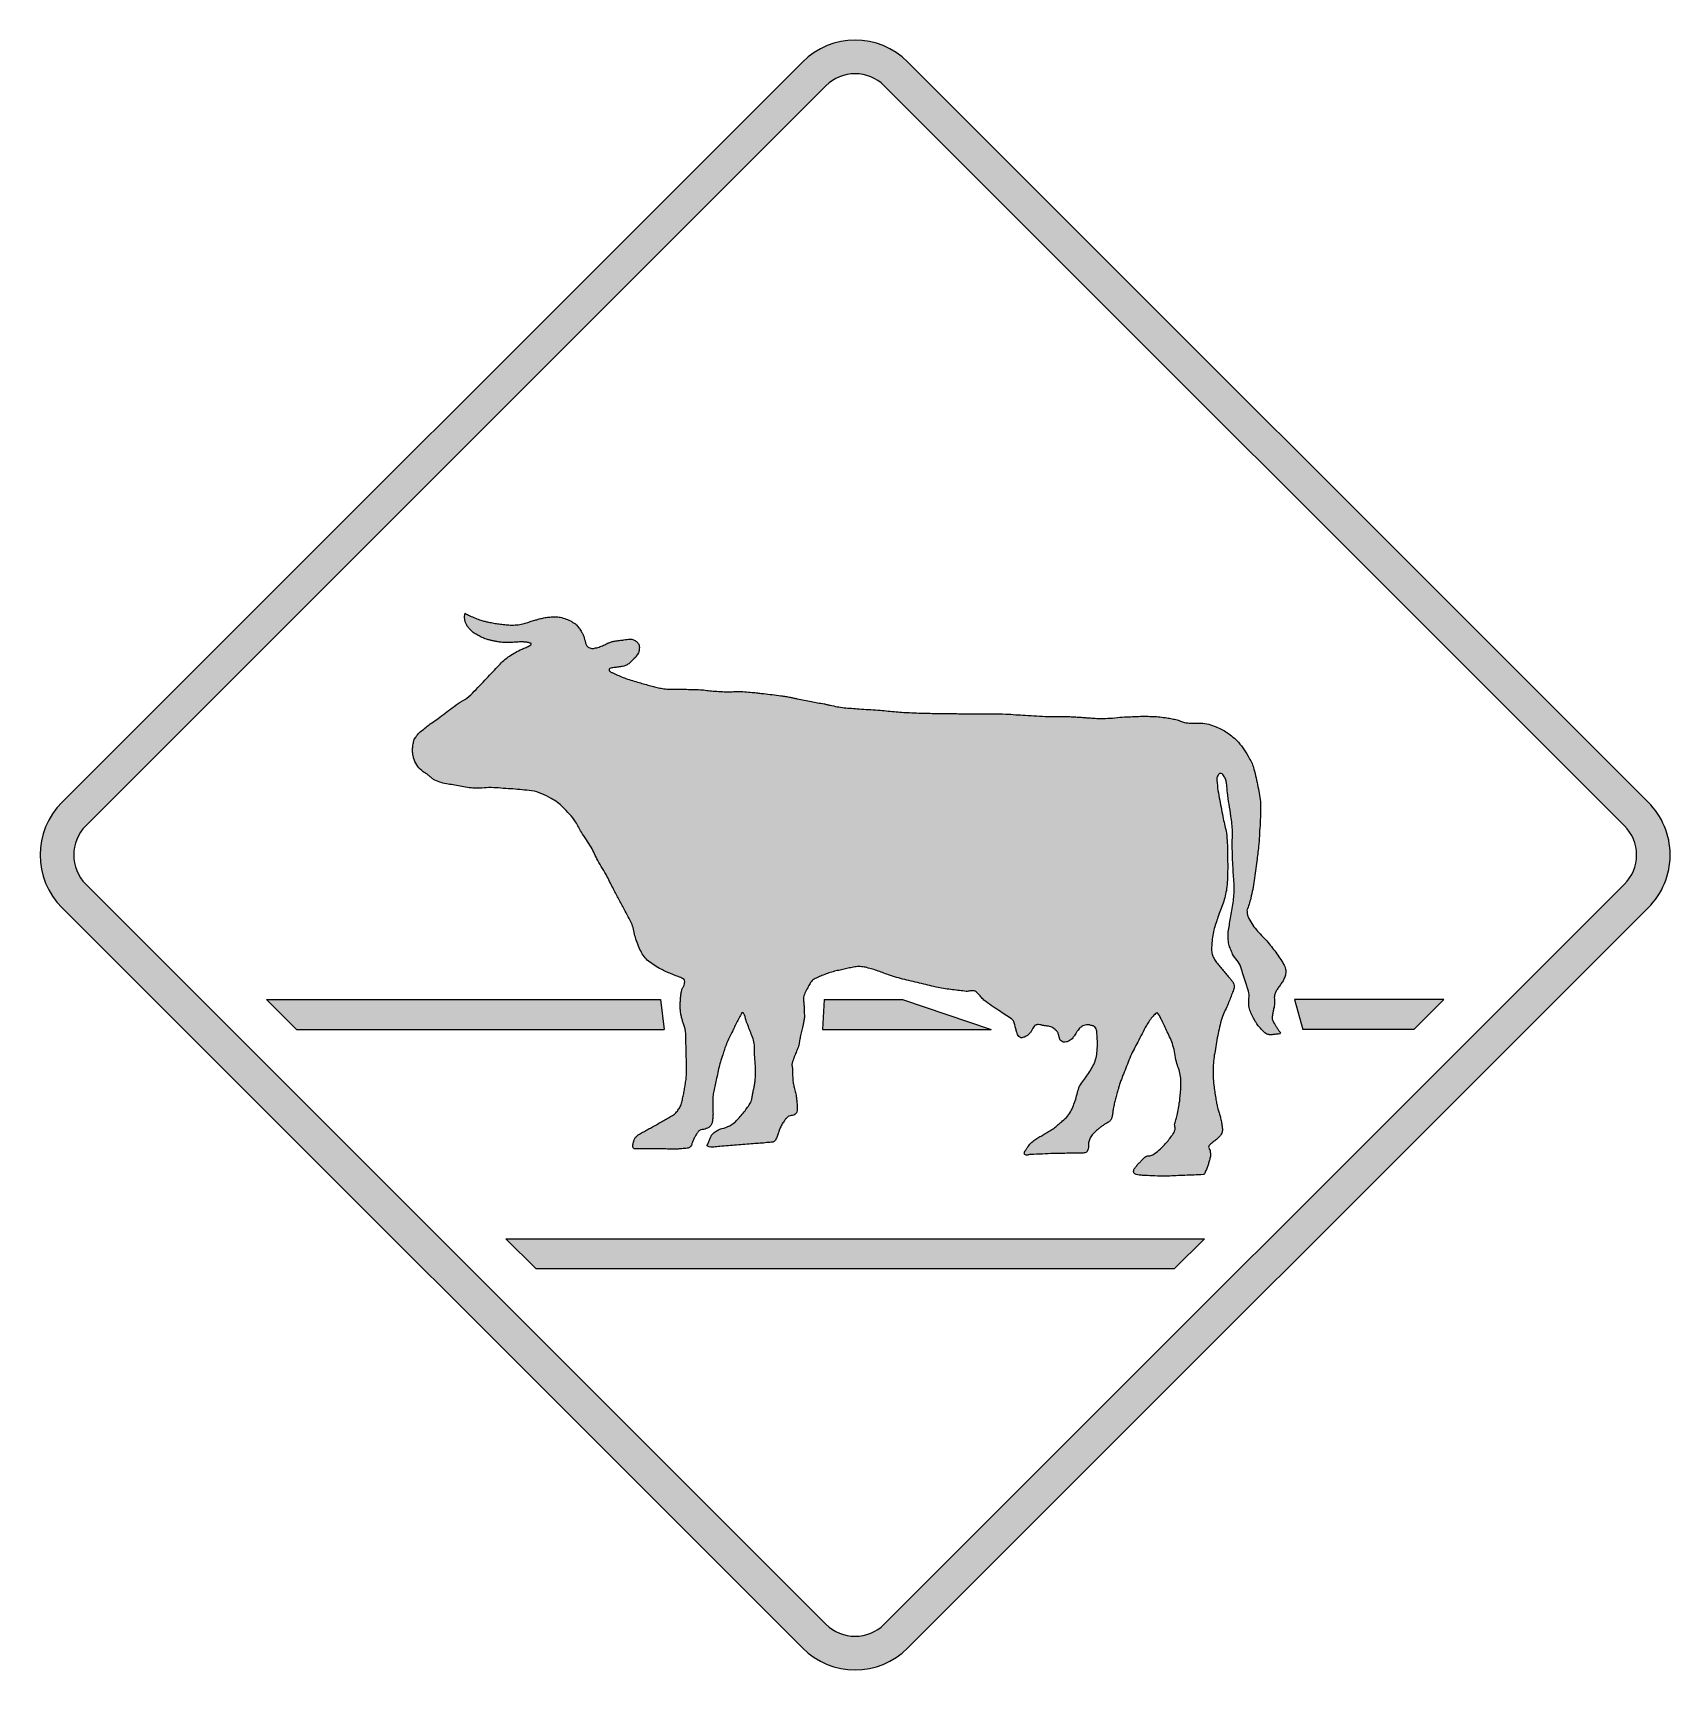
# Model space of a CAD drawing. Header units: inches. Extents: x -0.5 to 0.5, y -0.5 to 0.5.
import ezdxf

# ---------------------------------------------------------------- set-up
doc = ezdxf.new("R2010")
doc.units = ezdxf.units.IN
doc.header["$MEASUREMENT"] = 0

msp = doc.modelspace()

# ---------------------------------------------------------------- hatches: boundary and pattern name
h = msp.add_hatch(color=7)
h.paths.add_polyline_path([(0.4865, -0.0325), (0.0325, -0.4865), (0.0277, -0.4907), (0.0227, -0.494), (0.0173, -0.4967), (0.0117, -0.4985), (0.0058, -0.4997), (0, -0.5), (-0.0058, -0.4997), (-0.0117, -0.4985), (-0.0173, -0.4967), (-0.0227, -0.494), (-0.0277, -0.4907), (-0.0325, -0.4865), (-0.4865, -0.0325), (-0.4907, -0.0277), (-0.494, -0.0227), (-0.4967, -0.0173), (-0.4985, -0.0117), (-0.4997, -0.0058), (-0.5, 0), (-0.4997, 0.0058), (-0.4985, 0.0117), (-0.4967, 0.0173), (-0.494, 0.0227), (-0.4907, 0.0277), (-0.4865, 0.0325), (-0.0325, 0.4865), (-0.0277, 0.4907), (-0.0227, 0.494), (-0.0173, 0.4967), (-0.0117, 0.4985), (-0.0058, 0.4997), (0, 0.5), (0.0058, 0.4997), (0.0117, 0.4985), (0.0173, 0.4967), (0.0227, 0.494), (0.0277, 0.4907), (0.0325, 0.4865), (0.4865, 0.0325), (0.4905, 0.0278), (0.4938, 0.0228), (0.4965, 0.0175), (0.4985, 0.0118), (0.4997, 0.006), (0.5, 0), (0.4997, -0.006), (0.4985, -0.0118), (0.4965, -0.0175), (0.4938, -0.0228), (0.4905, -0.0278), (0.4865, -0.0325)])
h.paths.add_polyline_path([(-0.472, -0.0178), (-0.0178, -0.472), (-0.0153, -0.4743), (-0.0125, -0.4762), (-0.0095, -0.4777), (-0.0065, -0.4787), (-0.0032, -0.4792), (0, -0.4795), (0.0032, -0.4792), (0.0065, -0.4787), (0.0095, -0.4777), (0.0125, -0.4762), (0.0153, -0.4743), (0.0178, -0.472), (0.472, -0.0178), (0.4742, -0.0153), (0.476, -0.0127), (0.4775, -0.0097), (0.4785, -0.0065), (0.4792, -0.0033), (0.4795, 0), (0.4792, 0.0033), (0.4785, 0.0065), (0.4775, 0.0097), (0.476, 0.0127), (0.4742, 0.0153), (0.472, 0.0178), (0.0178, 0.472), (0.0153, 0.4743), (0.0125, 0.4762), (0.0095, 0.4777), (0.0065, 0.4787), (0.0032, 0.4792), (0, 0.4795), (-0.0032, 0.4792), (-0.0065, 0.4787), (-0.0095, 0.4777), (-0.0125, 0.4762), (-0.0153, 0.4743), (-0.0178, 0.472), (-0.472, 0.0178), (-0.4743, 0.0153), (-0.4762, 0.0125), (-0.4777, 0.0095), (-0.4787, 0.0065), (-0.4792, 0.0032), (-0.4795, 0), (-0.4792, -0.0032), (-0.4787, -0.0065), (-0.4777, -0.0095), (-0.4762, -0.0125), (-0.4743, -0.0153), (-0.472, -0.0178)], flags=0)
for points in [[(-0.2393, 0.1483), (-0.239, 0.1482), (-0.2388, 0.148), (-0.2387, 0.1478), (-0.2383, 0.1477), (-0.2382, 0.1477), (-0.2378, 0.1475), (-0.2377, 0.1473), (-0.2373, 0.1472), (-0.2372, 0.1472), (-0.2368, 0.147), (-0.2367, 0.1468), (-0.2363, 0.1468), (-0.2358, 0.1465), (-0.2353, 0.1463), (-0.2347, 0.146), (-0.2342, 0.1458), (-0.2337, 0.1455), (-0.233, 0.1453), (-0.2325, 0.1452), (-0.2318, 0.1448), (-0.2313, 0.1447), (-0.2307, 0.1445), (-0.2302, 0.1443), (-0.2297, 0.1442), (-0.2292, 0.144), (-0.2288, 0.1438), (-0.2285, 0.1437), (-0.228, 0.1437), (-0.2277, 0.1435), (-0.2272, 0.1433), (-0.2268, 0.1433), (-0.2265, 0.1432), (-0.226, 0.1432), (-0.2257, 0.143), (-0.2253, 0.143), (-0.2248, 0.1428), (-0.2243, 0.1428), (-0.2238, 0.1427), (-0.2233, 0.1425), (-0.2227, 0.1425), (-0.2222, 0.1423), (-0.2217, 0.1423), (-0.2212, 0.1422), (-0.2207, 0.1422), (-0.22, 0.142), (-0.2195, 0.142), (-0.219, 0.1418), (-0.2185, 0.1418), (-0.2178, 0.1417), (-0.2173, 0.1417), (-0.2167, 0.1415), (-0.2162, 0.1415), (-0.2155, 0.1415), (-0.215, 0.1413), (-0.2143, 0.1413), (-0.2138, 0.1413), (-0.2132, 0.1412), (-0.2127, 0.1412), (-0.212, 0.1412), (-0.2115, 0.1412), (-0.2108, 0.1412), (-0.2102, 0.1412), (-0.2095, 0.1412), (-0.209, 0.1412), (-0.2083, 0.1412), (-0.2077, 0.1412), (-0.207, 0.1412), (-0.2065, 0.1413), (-0.2058, 0.1413), (-0.2052, 0.1415), (-0.2045, 0.1417), (-0.204, 0.1418), (-0.2035, 0.142), (-0.203, 0.1422), (-0.2025, 0.1423), (-0.202, 0.1423), (-0.2015, 0.1425), (-0.201, 0.1427), (-0.2005, 0.1428), (-0.2, 0.143), (-0.1995, 0.1432), (-0.199, 0.1433), (-0.1985, 0.1435), (-0.198, 0.1437), (-0.1975, 0.1438), (-0.197, 0.1438), (-0.1965, 0.144), (-0.1962, 0.1442), (-0.1957, 0.1443), (-0.1952, 0.1445), (-0.1947, 0.1445), (-0.1943, 0.1447), (-0.1938, 0.1448), (-0.1933, 0.145), (-0.1928, 0.1452), (-0.1923, 0.1452), (-0.192, 0.1453), (-0.1915, 0.1455), (-0.191, 0.1455), (-0.1905, 0.1457), (-0.19, 0.1457), (-0.1895, 0.1458), (-0.189, 0.1458), (-0.1885, 0.1458), (-0.1882, 0.146), (-0.1877, 0.146), (-0.1872, 0.146), (-0.1867, 0.1462), (-0.1862, 0.1462), (-0.1857, 0.1462), (-0.1852, 0.1462), (-0.1847, 0.1462), (-0.1842, 0.1462), (-0.1838, 0.1462), (-0.1833, 0.1462), (-0.1828, 0.1462), (-0.1823, 0.1462), (-0.1818, 0.146), (-0.1813, 0.146), (-0.1808, 0.1458), (-0.1803, 0.1457), (-0.1797, 0.1455), (-0.1792, 0.1453), (-0.1785, 0.1452), (-0.1778, 0.145), (-0.1773, 0.1448), (-0.1767, 0.1445), (-0.1762, 0.1443), (-0.1757, 0.144), (-0.175, 0.1438), (-0.1745, 0.1435), (-0.174, 0.1432), (-0.1737, 0.143), (-0.1733, 0.1428), (-0.1732, 0.1427), (-0.1728, 0.1427), (-0.1727, 0.1425), (-0.1723, 0.1423), (-0.1722, 0.1422), (-0.172, 0.142), (-0.1717, 0.1418), (-0.1715, 0.1415), (-0.1712, 0.1413), (-0.171, 0.1412), (-0.1707, 0.1408), (-0.1705, 0.1405), (-0.1702, 0.1402), (-0.1698, 0.1398), (-0.1695, 0.1395), (-0.1692, 0.1392), (-0.169, 0.1387), (-0.1687, 0.1383), (-0.1685, 0.138), (-0.1682, 0.1377), (-0.168, 0.1372), (-0.1678, 0.1368), (-0.1677, 0.1365), (-0.1675, 0.1362), (-0.1673, 0.136), (-0.1672, 0.1357), (-0.167, 0.1353), (-0.1668, 0.135), (-0.1668, 0.1347), (-0.1667, 0.1343), (-0.1665, 0.134), (-0.1663, 0.1338), (-0.1663, 0.1335), (-0.1662, 0.1332), (-0.1662, 0.1328), (-0.166, 0.1325), (-0.166, 0.1322), (-0.1658, 0.132), (-0.1658, 0.1317), (-0.1657, 0.1313), (-0.1657, 0.131), (-0.1655, 0.1308), (-0.1655, 0.1305), (-0.1653, 0.1302), (-0.1653, 0.1298), (-0.1652, 0.1295), (-0.1652, 0.1293), (-0.165, 0.1292), (-0.165, 0.129), (-0.165, 0.1288), (-0.1648, 0.1287), (-0.1648, 0.1285), (-0.1647, 0.1283), (-0.1645, 0.1282), (-0.1645, 0.128), (-0.1643, 0.128), (-0.1642, 0.1278), (-0.164, 0.1277), (-0.1638, 0.1275), (-0.1637, 0.1275), (-0.1635, 0.1273), (-0.1633, 0.1273), (-0.163, 0.1272), (-0.1628, 0.1272), (-0.1627, 0.127), (-0.1625, 0.127), (-0.1623, 0.127), (-0.162, 0.1268), (-0.1618, 0.1268), (-0.1617, 0.1268), (-0.1615, 0.1268), (-0.1613, 0.1268), (-0.1612, 0.1268), (-0.161, 0.1268), (-0.1608, 0.1268), (-0.1607, 0.1268), (-0.1605, 0.1268), (-0.1603, 0.1268), (-0.1602, 0.1268), (-0.16, 0.1268), (-0.1595, 0.127), (-0.159, 0.1272), (-0.1585, 0.1272), (-0.158, 0.1273), (-0.1575, 0.1275), (-0.1572, 0.1277), (-0.1567, 0.1278), (-0.1562, 0.128), (-0.1557, 0.1282), (-0.1553, 0.1283), (-0.1548, 0.1285), (-0.1543, 0.1287), (-0.1542, 0.1288), (-0.1538, 0.1288), (-0.1537, 0.129), (-0.1533, 0.1292), (-0.1532, 0.1292), (-0.153, 0.1293), (-0.1527, 0.1295), (-0.1525, 0.1297), (-0.1522, 0.1297), (-0.152, 0.1298), (-0.1517, 0.13), (-0.1515, 0.13), (-0.1512, 0.1302), (-0.1508, 0.1303), (-0.1505, 0.1305), (-0.1502, 0.1305), (-0.1498, 0.1307), (-0.1495, 0.1308), (-0.1492, 0.1308), (-0.1488, 0.131), (-0.1485, 0.1312), (-0.1482, 0.1312), (-0.1478, 0.1312), (-0.1475, 0.1313), (-0.147, 0.1313), (-0.1465, 0.1313), (-0.1462, 0.1315), (-0.1457, 0.1315), (-0.1452, 0.1317), (-0.1447, 0.1317), (-0.1442, 0.1317), (-0.1438, 0.1318), (-0.1433, 0.1318), (-0.1428, 0.1318), (-0.1423, 0.132), (-0.1418, 0.132), (-0.1415, 0.132), (-0.1413, 0.132), (-0.141, 0.1322), (-0.1407, 0.1322), (-0.1403, 0.1322), (-0.14, 0.1322), (-0.1397, 0.1323), (-0.1393, 0.1323), (-0.139, 0.1323), (-0.1387, 0.1323), (-0.1383, 0.1325), (-0.138, 0.1325), (-0.1378, 0.1325), (-0.1377, 0.1325), (-0.1375, 0.1325), (-0.1373, 0.1325), (-0.1372, 0.1323), (-0.137, 0.1323), (-0.1368, 0.1323), (-0.1367, 0.1323), (-0.1365, 0.1322), (-0.1363, 0.1322), (-0.1362, 0.1322), (-0.136, 0.132), (-0.1357, 0.1318), (-0.1353, 0.1317), (-0.135, 0.1315), (-0.1347, 0.1313), (-0.1343, 0.1312), (-0.1342, 0.131), (-0.1338, 0.1307), (-0.1335, 0.1305), (-0.1333, 0.1302), (-0.1332, 0.13), (-0.133, 0.1297), (-0.1328, 0.1293), (-0.1327, 0.129), (-0.1325, 0.1287), (-0.1325, 0.1283), (-0.1325, 0.128), (-0.1323, 0.1278), (-0.1323, 0.1275), (-0.1323, 0.1272), (-0.1323, 0.1268), (-0.1323, 0.1265), (-0.1325, 0.1262), (-0.1325, 0.1258), (-0.1325, 0.1255), (-0.1325, 0.1253), (-0.1327, 0.1252), (-0.1327, 0.125), (-0.1327, 0.1248), (-0.1327, 0.1247), (-0.1328, 0.1245), (-0.1328, 0.1243), (-0.133, 0.1242), (-0.133, 0.124), (-0.1332, 0.1238), (-0.1332, 0.1237), (-0.1333, 0.1235), (-0.1337, 0.123), (-0.134, 0.1225), (-0.1343, 0.122), (-0.1347, 0.1215), (-0.135, 0.1212), (-0.1355, 0.1207), (-0.1358, 0.1202), (-0.1363, 0.1198), (-0.1367, 0.1193), (-0.1372, 0.119), (-0.1377, 0.1185), (-0.138, 0.1182), (-0.1383, 0.1178), (-0.1387, 0.1177), (-0.139, 0.1173), (-0.1392, 0.1172), (-0.1395, 0.117), (-0.1398, 0.1167), (-0.1402, 0.1165), (-0.1405, 0.1163), (-0.1408, 0.1162), (-0.1412, 0.116), (-0.1415, 0.116), (-0.1418, 0.1158), (-0.1422, 0.1158), (-0.1423, 0.1158), (-0.1427, 0.1158), (-0.1428, 0.1157), (-0.1432, 0.1157), (-0.1433, 0.1157), (-0.1437, 0.1157), (-0.1438, 0.1157), (-0.1442, 0.1155), (-0.1443, 0.1155), (-0.1445, 0.1155), (-0.1448, 0.1155), (-0.1452, 0.1153), (-0.1455, 0.1153), (-0.1458, 0.1153), (-0.1462, 0.1152), (-0.1465, 0.1152), (-0.1468, 0.1152), (-0.1472, 0.1152), (-0.1475, 0.115), (-0.1477, 0.115), (-0.148, 0.115), (-0.1483, 0.1148), (-0.1487, 0.1148), (-0.149, 0.1148), (-0.1492, 0.1148), (-0.1493, 0.1148), (-0.1495, 0.1147), (-0.1497, 0.1147), (-0.1498, 0.1147), (-0.1502, 0.1147), (-0.1503, 0.1145), (-0.1505, 0.1145), (-0.1507, 0.1143), (-0.1507, 0.1142), (-0.1508, 0.114), (-0.151, 0.114), (-0.151, 0.1138), (-0.151, 0.1137), (-0.151, 0.1135), (-0.151, 0.1133), (-0.151, 0.1132), (-0.1508, 0.1132), (-0.1508, 0.113), (-0.1507, 0.113), (-0.1507, 0.1128), (-0.1505, 0.1128), (-0.1503, 0.1127), (-0.1502, 0.1125), (-0.1498, 0.1123), (-0.1497, 0.1122), (-0.1493, 0.112), (-0.149, 0.1118), (-0.1488, 0.1118), (-0.1485, 0.1117), (-0.1483, 0.1115), (-0.148, 0.1115), (-0.1477, 0.1113), (-0.1475, 0.1112), (-0.1468, 0.111), (-0.1463, 0.1107), (-0.1458, 0.1105), (-0.1452, 0.1102), (-0.1447, 0.11), (-0.1442, 0.1097), (-0.1435, 0.1095), (-0.143, 0.1092), (-0.1423, 0.109), (-0.1418, 0.1088), (-0.1412, 0.1085), (-0.1407, 0.1083), (-0.14, 0.1082), (-0.1393, 0.1078), (-0.1387, 0.1077), (-0.138, 0.1075), (-0.1373, 0.1072), (-0.1367, 0.107), (-0.136, 0.1068), (-0.1353, 0.1067), (-0.1347, 0.1063), (-0.134, 0.1062), (-0.1333, 0.106), (-0.1325, 0.1058), (-0.132, 0.1057), (-0.1313, 0.1055), (-0.1308, 0.1053), (-0.1302, 0.1052), (-0.1295, 0.105), (-0.129, 0.1048), (-0.1283, 0.1047), (-0.1278, 0.1045), (-0.1272, 0.1043), (-0.1265, 0.1042), (-0.126, 0.104), (-0.1253, 0.1038), (-0.1248, 0.1037), (-0.1243, 0.1035), (-0.1238, 0.1033), (-0.1233, 0.1032), (-0.1228, 0.1032), (-0.1222, 0.103), (-0.1217, 0.1028), (-0.1212, 0.1027), (-0.1207, 0.1025), (-0.1202, 0.1025), (-0.1197, 0.1023), (-0.119, 0.1023), (-0.1185, 0.1022), (-0.1178, 0.102), (-0.1173, 0.102), (-0.1167, 0.102), (-0.116, 0.1018), (-0.1155, 0.1018), (-0.1148, 0.1018), (-0.1143, 0.1018), (-0.1137, 0.1018), (-0.113, 0.1018), (-0.1125, 0.1017), (-0.1118, 0.1017), (-0.1112, 0.1017), (-0.1107, 0.1017), (-0.11, 0.1017), (-0.1095, 0.1017), (-0.1088, 0.1017), (-0.1082, 0.1017), (-0.1077, 0.1017), (-0.107, 0.1017), (-0.1065, 0.1017), (-0.1058, 0.1017), (-0.1052, 0.1017), (-0.1047, 0.1017), (-0.1038, 0.1017), (-0.103, 0.1017), (-0.1022, 0.1017), (-0.1013, 0.1017), (-0.1005, 0.1017), (-0.0998, 0.1017), (-0.099, 0.1015), (-0.0982, 0.1015), (-0.0973, 0.1015), (-0.0965, 0.1015), (-0.0957, 0.1015), (-0.0948, 0.1015), (-0.0943, 0.1013), (-0.0937, 0.1013), (-0.093, 0.1013), (-0.0923, 0.1012), (-0.0917, 0.1012), (-0.091, 0.101), (-0.0903, 0.101), (-0.0898, 0.1008), (-0.0892, 0.1008), (-0.0885, 0.1007), (-0.0878, 0.1007), (-0.0872, 0.1007), (-0.0865, 0.1005), (-0.0857, 0.1005), (-0.0848, 0.1005), (-0.0842, 0.1003), (-0.0833, 0.1003), (-0.0827, 0.1003), (-0.0818, 0.1003), (-0.0812, 0.1002), (-0.0803, 0.1002), (-0.0795, 0.1002), (-0.0788, 0.1002), (-0.078, 0.1002), (-0.0775, 0.1002), (-0.0768, 0.1002), (-0.0763, 0.1002), (-0.0757, 0.1002), (-0.0752, 0.1002), (-0.0745, 0.1003), (-0.074, 0.1003), (-0.0733, 0.1003), (-0.0728, 0.1003), (-0.0723, 0.1003), (-0.0717, 0.1003), (-0.0712, 0.1003), (-0.0703, 0.1003), (-0.0697, 0.1003), (-0.0688, 0.1002), (-0.0682, 0.1002), (-0.0673, 0.1002), (-0.0667, 0.1), (-0.0658, 0.1), (-0.0652, 0.1), (-0.0643, 0.0998), (-0.0637, 0.0998), (-0.0628, 0.0998), (-0.0622, 0.0997), (-0.0617, 0.0997), (-0.0612, 0.0995), (-0.0607, 0.0995), (-0.0602, 0.0995), (-0.0597, 0.0993), (-0.0592, 0.0993), (-0.0587, 0.0993), (-0.0582, 0.0992), (-0.0577, 0.0992), (-0.0572, 0.0992), (-0.0567, 0.099), (-0.0562, 0.099), (-0.0553, 0.0988), (-0.0543, 0.0988), (-0.0535, 0.0987), (-0.0527, 0.0985), (-0.0518, 0.0985), (-0.0508, 0.0983), (-0.05, 0.0982), (-0.0492, 0.0982), (-0.0482, 0.098), (-0.0473, 0.0978), (-0.0465, 0.0978), (-0.0455, 0.0977), (-0.0452, 0.0977), (-0.0447, 0.0975), (-0.0442, 0.0975), (-0.0437, 0.0973), (-0.0432, 0.0973), (-0.0427, 0.0973), (-0.0422, 0.0972), (-0.0417, 0.0972), (-0.0412, 0.097), (-0.0408, 0.097), (-0.0403, 0.0968), (-0.0398, 0.0968), (-0.0395, 0.0967), (-0.039, 0.0967), (-0.0387, 0.0965), (-0.0383, 0.0965), (-0.038, 0.0963), (-0.0377, 0.0963), (-0.0373, 0.0962), (-0.037, 0.0962), (-0.0365, 0.0962), (-0.0362, 0.096), (-0.0358, 0.096), (-0.0355, 0.0958), (-0.0348, 0.0957), (-0.034, 0.0955), (-0.0333, 0.0955), (-0.0327, 0.0953), (-0.0318, 0.0952), (-0.0312, 0.095), (-0.0305, 0.0948), (-0.0297, 0.0947), (-0.029, 0.0945), (-0.0283, 0.0943), (-0.0275, 0.0942), (-0.0268, 0.094), (-0.0262, 0.094), (-0.0255, 0.0938), (-0.0248, 0.0937), (-0.0243, 0.0937), (-0.0237, 0.0935), (-0.023, 0.0933), (-0.0223, 0.0933), (-0.0217, 0.0932), (-0.021, 0.0932), (-0.0203, 0.093), (-0.0197, 0.0928), (-0.0192, 0.0928), (-0.0188, 0.0927), (-0.0185, 0.0927), (-0.0182, 0.0925), (-0.0178, 0.0925), (-0.0175, 0.0923), (-0.0172, 0.0923), (-0.0168, 0.0922), (-0.0165, 0.0922), (-0.0162, 0.092), (-0.0158, 0.092), (-0.0157, 0.092), (-0.0153, 0.0918), (-0.0145, 0.0917), (-0.0138, 0.0915), (-0.0132, 0.0915), (-0.0125, 0.0913), (-0.0117, 0.0912), (-0.011, 0.091), (-0.0103, 0.0908), (-0.0097, 0.0908), (-0.0088, 0.0907), (-0.0082, 0.0905), (-0.0075, 0.0905), (-0.0068, 0.0903), (-0.006, 0.0903), (-0.0052, 0.0902), (-0.0045, 0.0902), (-0.0037, 0.0902), (-0.003, 0.09), (-0.0022, 0.09), (-0.0013, 0.09), (-0.0007, 0.0898), (0.0002, 0.0898), (0.0008, 0.0898), (0.0017, 0.0897), (0.0025, 0.0897), (0.0033, 0.0897), (0.0043, 0.0895), (0.0053, 0.0895), (0.0063, 0.0895), (0.0073, 0.0893), (0.0082, 0.0893), (0.0092, 0.0892), (0.0102, 0.0892), (0.0112, 0.0892), (0.0122, 0.089), (0.013, 0.089), (0.014, 0.089), (0.0148, 0.0888), (0.0157, 0.0888), (0.0165, 0.0887), (0.0173, 0.0887), (0.0182, 0.0885), (0.019, 0.0885), (0.0198, 0.0883), (0.0207, 0.0883), (0.0215, 0.0882), (0.0223, 0.0882), (0.0232, 0.088), (0.024, 0.088), (0.0248, 0.088), (0.0255, 0.0878), (0.0263, 0.0878), (0.027, 0.0878), (0.0278, 0.0877), (0.0287, 0.0877), (0.0293, 0.0877), (0.0302, 0.0875), (0.031, 0.0875), (0.0317, 0.0875), (0.0325, 0.0873), (0.0333, 0.0873), (0.0343, 0.0873), (0.0352, 0.0873), (0.0362, 0.0872), (0.0372, 0.0872), (0.0382, 0.0872), (0.0392, 0.0872), (0.0402, 0.087), (0.0412, 0.087), (0.042, 0.087), (0.043, 0.087), (0.044, 0.087), (0.045, 0.087), (0.0457, 0.087), (0.0465, 0.087), (0.0472, 0.087), (0.0478, 0.087), (0.0487, 0.087), (0.0493, 0.087), (0.05, 0.087), (0.0508, 0.087), (0.0515, 0.087), (0.0522, 0.087), (0.053, 0.087), (0.0537, 0.0868), (0.0545, 0.0868), (0.0553, 0.0868), (0.0562, 0.0868), (0.057, 0.0868), (0.0578, 0.0868), (0.0587, 0.0868), (0.0593, 0.0868), (0.0602, 0.0868), (0.061, 0.0868), (0.0618, 0.0868), (0.0627, 0.0868), (0.0635, 0.0867), (0.0647, 0.0867), (0.0657, 0.0867), (0.0667, 0.0867), (0.0678, 0.0867), (0.0688, 0.0867), (0.07, 0.0867), (0.071, 0.0867), (0.072, 0.0867), (0.0732, 0.0867), (0.0742, 0.0867), (0.0753, 0.0867), (0.0763, 0.0867), (0.0777, 0.0867), (0.079, 0.0867), (0.0803, 0.0867), (0.0817, 0.0867), (0.083, 0.0867), (0.0845, 0.0867), (0.0858, 0.0867), (0.0872, 0.0867), (0.0885, 0.0867), (0.0898, 0.0865), (0.0912, 0.0865), (0.0925, 0.0865), (0.0935, 0.0865), (0.0945, 0.0863), (0.0955, 0.0863), (0.0965, 0.0863), (0.0975, 0.0862), (0.0985, 0.0862), (0.0995, 0.086), (0.1005, 0.086), (0.1015, 0.086), (0.1025, 0.0858), (0.1035, 0.0858), (0.1045, 0.0858), (0.1057, 0.0857), (0.1068, 0.0857), (0.1078, 0.0855), (0.109, 0.0855), (0.1102, 0.0855), (0.1113, 0.0853), (0.1125, 0.0853), (0.1137, 0.0852), (0.1148, 0.0852), (0.116, 0.0852), (0.1172, 0.085), (0.1183, 0.085), (0.1195, 0.085), (0.1205, 0.085), (0.1217, 0.085), (0.1228, 0.085), (0.1238, 0.085), (0.125, 0.085), (0.1262, 0.085), (0.1272, 0.085), (0.1283, 0.085), (0.1295, 0.085), (0.1305, 0.085), (0.1317, 0.085), (0.1323, 0.0848), (0.1328, 0.0848), (0.1335, 0.0848), (0.134, 0.0848), (0.1347, 0.0847), (0.1353, 0.0847), (0.1358, 0.0847), (0.1365, 0.0847), (0.1372, 0.0847), (0.1377, 0.0845), (0.1383, 0.0845), (0.1388, 0.0845), (0.1395, 0.0845), (0.14, 0.0843), (0.1405, 0.0843), (0.141, 0.0843), (0.1415, 0.0843), (0.142, 0.0842), (0.1425, 0.0842), (0.143, 0.0842), (0.1437, 0.0842), (0.1442, 0.0842), (0.1447, 0.084), (0.1452, 0.084), (0.1458, 0.084), (0.1465, 0.084), (0.1473, 0.0838), (0.148, 0.0838), (0.1487, 0.0838), (0.1493, 0.0838), (0.15, 0.0838), (0.1508, 0.0838), (0.1515, 0.0838), (0.1522, 0.0838), (0.1528, 0.0838), (0.1535, 0.0838), (0.1545, 0.0838), (0.1555, 0.0838), (0.1565, 0.084), (0.1575, 0.084), (0.1585, 0.0842), (0.1595, 0.0842), (0.1603, 0.0843), (0.1613, 0.0843), (0.1623, 0.0845), (0.1633, 0.0845), (0.1643, 0.0847), (0.1653, 0.0847), (0.1662, 0.0847), (0.1668, 0.0848), (0.1677, 0.0848), (0.1685, 0.0848), (0.1693, 0.0848), (0.1702, 0.0848), (0.171, 0.085), (0.1718, 0.085), (0.1725, 0.085), (0.1733, 0.085), (0.1742, 0.085), (0.175, 0.085), (0.1757, 0.085), (0.1763, 0.085), (0.177, 0.0852), (0.1775, 0.0852), (0.1782, 0.0852), (0.1788, 0.0852), (0.1795, 0.0852), (0.1802, 0.0852), (0.1808, 0.0852), (0.1813, 0.085), (0.182, 0.085), (0.1827, 0.085), (0.1833, 0.085), (0.1842, 0.085), (0.1848, 0.0848), (0.1857, 0.0848), (0.1863, 0.0848), (0.187, 0.0847), (0.1878, 0.0847), (0.1885, 0.0845), (0.1892, 0.0845), (0.1898, 0.0843), (0.1907, 0.0843), (0.1913, 0.0842), (0.1918, 0.084), (0.1923, 0.084), (0.1928, 0.0838), (0.1935, 0.0838), (0.194, 0.0837), (0.1945, 0.0837), (0.195, 0.0835), (0.1955, 0.0835), (0.196, 0.0833), (0.1965, 0.0832), (0.197, 0.083), (0.1975, 0.083), (0.198, 0.0828), (0.1985, 0.0827), (0.1988, 0.0825), (0.1993, 0.0823), (0.1997, 0.0822), (0.2002, 0.082), (0.2005, 0.0818), (0.201, 0.0817), (0.2015, 0.0815), (0.2018, 0.0813), (0.2023, 0.0812), (0.2028, 0.0812), (0.203, 0.081), (0.2033, 0.081), (0.2035, 0.081), (0.2037, 0.081), (0.204, 0.081), (0.2042, 0.081), (0.2045, 0.081), (0.2047, 0.081), (0.2048, 0.081), (0.2052, 0.081), (0.2053, 0.081), (0.2057, 0.081), (0.2062, 0.081), (0.2067, 0.081), (0.2072, 0.0808), (0.2078, 0.0808), (0.2083, 0.081), (0.2088, 0.081), (0.2093, 0.081), (0.21, 0.081), (0.2105, 0.081), (0.211, 0.081), (0.2115, 0.081), (0.2122, 0.081), (0.2128, 0.0808), (0.2137, 0.0808), (0.2145, 0.0807), (0.2153, 0.0805), (0.2162, 0.0803), (0.2168, 0.0802), (0.2177, 0.0798), (0.2185, 0.0797), (0.2192, 0.0793), (0.22, 0.0792), (0.2207, 0.0788), (0.2215, 0.0787), (0.222, 0.0783), (0.2227, 0.0782), (0.2232, 0.0778), (0.2238, 0.0777), (0.2243, 0.0773), (0.2248, 0.077), (0.2255, 0.0768), (0.226, 0.0765), (0.2265, 0.0762), (0.227, 0.0758), (0.2277, 0.0755), (0.2282, 0.0752), (0.2288, 0.0747), (0.2293, 0.0743), (0.23, 0.0738), (0.2307, 0.0733), (0.2312, 0.0728), (0.2318, 0.0725), (0.2323, 0.072), (0.233, 0.0713), (0.2335, 0.0708), (0.234, 0.0703), (0.2345, 0.0698), (0.2352, 0.0692), (0.2357, 0.0685), (0.2363, 0.0677), (0.237, 0.067), (0.2377, 0.0662), (0.2382, 0.0653), (0.2387, 0.0645), (0.2393, 0.0637), (0.2398, 0.0628), (0.2403, 0.062), (0.2408, 0.0612), (0.2413, 0.0603), (0.2418, 0.0593), (0.2422, 0.0588), (0.2423, 0.0583), (0.2427, 0.0578), (0.243, 0.0572), (0.2432, 0.0567), (0.2435, 0.0562), (0.2437, 0.0555), (0.244, 0.055), (0.2442, 0.0545), (0.2443, 0.0538), (0.2445, 0.0533), (0.2447, 0.0527), (0.245, 0.0518), (0.2452, 0.0508), (0.2453, 0.05), (0.2457, 0.0492), (0.2458, 0.0482), (0.246, 0.0473), (0.2462, 0.0463), (0.2463, 0.0455), (0.2465, 0.0445), (0.2468, 0.0437), (0.247, 0.0427), (0.2472, 0.0418), (0.2473, 0.041), (0.2475, 0.0402), (0.2477, 0.0393), (0.2478, 0.0385), (0.248, 0.0375), (0.2482, 0.0367), (0.2483, 0.0358), (0.2483, 0.035), (0.2485, 0.0342), (0.2487, 0.0333), (0.2487, 0.0325), (0.2487, 0.0317), (0.2488, 0.0305), (0.2488, 0.0293), (0.2488, 0.0282), (0.2488, 0.0272), (0.2488, 0.026), (0.2487, 0.0248), (0.2487, 0.0238), (0.2487, 0.0227), (0.2485, 0.0215), (0.2485, 0.0203), (0.2485, 0.0193), (0.2483, 0.0182), (0.2483, 0.017), (0.2482, 0.016), (0.2482, 0.015), (0.2482, 0.0138), (0.248, 0.0128), (0.248, 0.0117), (0.248, 0.0107), (0.2478, 0.0097), (0.2478, 0.0085), (0.2477, 0.0075), (0.2477, 0.0063), (0.2475, 0.0053), (0.2475, 0.0045), (0.2473, 0.0038), (0.2473, 0.003), (0.2472, 0.0023), (0.247, 0.0015), (0.247, 0.0008), (0.2468, 0), (0.2468, -0.0007), (0.2467, -0.0015), (0.2467, -0.0023), (0.2465, -0.003), (0.2463, -0.0038), (0.2463, -0.0048), (0.2462, -0.0058), (0.246, -0.0067), (0.2458, -0.0077), (0.2458, -0.0087), (0.2457, -0.0097), (0.2455, -0.0107), (0.2453, -0.0117), (0.2452, -0.0127), (0.2452, -0.0137), (0.245, -0.0147), (0.2448, -0.0157), (0.2447, -0.0165), (0.2445, -0.0175), (0.2443, -0.0183), (0.2442, -0.0192), (0.244, -0.0202), (0.2438, -0.021), (0.2437, -0.022), (0.2435, -0.0228), (0.2433, -0.0238), (0.2432, -0.0247), (0.2428, -0.0255), (0.2427, -0.0265), (0.2425, -0.0272), (0.2423, -0.0277), (0.2422, -0.0283), (0.242, -0.029), (0.2418, -0.0297), (0.2417, -0.0302), (0.2415, -0.0308), (0.2413, -0.0315), (0.2412, -0.032), (0.2408, -0.0327), (0.2407, -0.0333), (0.2405, -0.0338), (0.2405, -0.0342), (0.2405, -0.0347), (0.2405, -0.035), (0.2405, -0.0353), (0.2407, -0.0357), (0.2407, -0.036), (0.2407, -0.0363), (0.2407, -0.0367), (0.2408, -0.037), (0.2408, -0.0373), (0.241, -0.0377), (0.2412, -0.038), (0.2415, -0.0387), (0.2418, -0.0393), (0.2422, -0.04), (0.2425, -0.0407), (0.243, -0.0413), (0.2433, -0.042), (0.2438, -0.0427), (0.2442, -0.0433), (0.2447, -0.044), (0.2452, -0.0447), (0.2457, -0.0453), (0.2462, -0.0458), (0.2467, -0.0465), (0.2472, -0.047), (0.2477, -0.0477), (0.2483, -0.0482), (0.2488, -0.0488), (0.2493, -0.0493), (0.25, -0.0498), (0.2505, -0.0503), (0.251, -0.051), (0.2515, -0.0515), (0.252, -0.0522), (0.2527, -0.0527), (0.253, -0.0533), (0.2535, -0.0538), (0.254, -0.0545), (0.2545, -0.055), (0.255, -0.0557), (0.2553, -0.0562), (0.2558, -0.0568), (0.2563, -0.0573), (0.2568, -0.058), (0.2572, -0.0585), (0.2577, -0.0592), (0.2582, -0.0597), (0.2585, -0.0603), (0.259, -0.0608), (0.2593, -0.0615), (0.2598, -0.062), (0.2602, -0.0627), (0.2607, -0.0633), (0.261, -0.0638), (0.2615, -0.0645), (0.2618, -0.0652), (0.2622, -0.0657), (0.2625, -0.0663), (0.2628, -0.067), (0.2632, -0.0675), (0.2633, -0.068), (0.2637, -0.0685), (0.2638, -0.069), (0.264, -0.0695), (0.264, -0.07), (0.2642, -0.0705), (0.2642, -0.071), (0.2643, -0.0715), (0.2642, -0.0722), (0.2642, -0.0727), (0.2642, -0.0732), (0.264, -0.0735), (0.2638, -0.074), (0.2637, -0.0743), (0.2637, -0.0748), (0.2635, -0.0752), (0.2633, -0.0755), (0.2632, -0.076), (0.263, -0.0763), (0.2628, -0.0767), (0.2627, -0.0772), (0.2625, -0.0775), (0.2622, -0.0778), (0.262, -0.0782), (0.2617, -0.0785), (0.2615, -0.0788), (0.2612, -0.0792), (0.261, -0.0797), (0.2607, -0.08), (0.2605, -0.0803), (0.2602, -0.0807), (0.26, -0.081), (0.2597, -0.0813), (0.2595, -0.0817), (0.2593, -0.082), (0.259, -0.0823), (0.2588, -0.0827), (0.2587, -0.083), (0.2585, -0.0833), (0.2583, -0.0837), (0.2582, -0.084), (0.258, -0.0843), (0.2578, -0.0847), (0.2577, -0.085), (0.2575, -0.0853), (0.2573, -0.0857), (0.2573, -0.086), (0.2572, -0.0865), (0.2572, -0.087), (0.2572, -0.0875), (0.2572, -0.088), (0.2572, -0.0885), (0.2573, -0.089), (0.2573, -0.0895), (0.2573, -0.09), (0.2573, -0.0905), (0.2573, -0.091), (0.2573, -0.0915), (0.2573, -0.092), (0.2572, -0.0923), (0.2572, -0.0925), (0.2572, -0.0928), (0.257, -0.093), (0.257, -0.0933), (0.257, -0.0935), (0.2568, -0.0937), (0.2568, -0.094), (0.2568, -0.0942), (0.2567, -0.0945), (0.2567, -0.0947), (0.2567, -0.095), (0.2565, -0.0953), (0.2565, -0.0958), (0.2563, -0.0962), (0.2563, -0.0965), (0.2562, -0.097), (0.2562, -0.0973), (0.256, -0.0977), (0.256, -0.0982), (0.256, -0.0985), (0.2558, -0.0988), (0.2558, -0.0993), (0.2558, -0.0997), (0.2558, -0.1), (0.2558, -0.1003), (0.2558, -0.1007), (0.256, -0.101), (0.256, -0.1013), (0.2562, -0.1017), (0.2563, -0.102), (0.2565, -0.1023), (0.2567, -0.1025), (0.2568, -0.1028), (0.257, -0.1032), (0.2572, -0.1035), (0.2573, -0.1037), (0.2575, -0.104), (0.2577, -0.1043), (0.2578, -0.1045), (0.258, -0.1048), (0.2582, -0.1052), (0.2583, -0.1053), (0.2585, -0.1057), (0.2587, -0.1058), (0.2588, -0.1062), (0.2592, -0.1065), (0.2593, -0.1067), (0.2593, -0.1068), (0.2595, -0.107), (0.2597, -0.1072), (0.2597, -0.1073), (0.2598, -0.1075), (0.2598, -0.1077), (0.26, -0.1077), (0.26, -0.1078), (0.2602, -0.108), (0.2603, -0.1082), (0.2603, -0.1083), (0.2605, -0.1083), (0.2605, -0.1085), (0.2607, -0.1087), (0.2608, -0.1088), (0.2608, -0.109), (0.2608, -0.1092), (0.2608, -0.1093), (0.2608, -0.1095), (0.2607, -0.1097), (0.2605, -0.1098), (0.2603, -0.1098), (0.2602, -0.1098), (0.26, -0.1098), (0.2598, -0.1098), (0.2595, -0.1098), (0.259, -0.1098), (0.2587, -0.11), (0.2582, -0.11), (0.2578, -0.11), (0.2573, -0.11), (0.257, -0.1102), (0.2567, -0.1102), (0.2563, -0.1102), (0.256, -0.1103), (0.2557, -0.1103), (0.2553, -0.1103), (0.255, -0.1103), (0.2547, -0.1103), (0.2543, -0.1103), (0.2538, -0.1103), (0.2535, -0.1102), (0.2532, -0.1102), (0.253, -0.11), (0.2528, -0.11), (0.2527, -0.11), (0.2523, -0.1098), (0.2522, -0.1097), (0.252, -0.1097), (0.2518, -0.1095), (0.2517, -0.1093), (0.2515, -0.1092), (0.2513, -0.109), (0.2512, -0.1088), (0.251, -0.1087), (0.2507, -0.1085), (0.2503, -0.1082), (0.25, -0.1078), (0.2497, -0.1075), (0.2493, -0.1072), (0.249, -0.1068), (0.2488, -0.1065), (0.2485, -0.1062), (0.2482, -0.1058), (0.2478, -0.1055), (0.2477, -0.1052), (0.2473, -0.1048), (0.247, -0.1043), (0.2467, -0.104), (0.2463, -0.1035), (0.246, -0.103), (0.2458, -0.1027), (0.2455, -0.1022), (0.2452, -0.1017), (0.245, -0.1012), (0.2447, -0.1008), (0.2445, -0.1003), (0.2442, -0.0998), (0.244, -0.0993), (0.2437, -0.0988), (0.2433, -0.0983), (0.2432, -0.0977), (0.243, -0.0972), (0.2427, -0.0967), (0.2425, -0.096), (0.2423, -0.0955), (0.2422, -0.0948), (0.242, -0.0943), (0.2418, -0.0937), (0.2417, -0.0932), (0.2415, -0.0925), (0.2415, -0.0918), (0.2415, -0.091), (0.2415, -0.0903), (0.2415, -0.0895), (0.2415, -0.0888), (0.2415, -0.088), (0.2417, -0.0873), (0.2417, -0.0865), (0.2417, -0.0858), (0.2417, -0.085), (0.2415, -0.0843), (0.2413, -0.0835), (0.2412, -0.0832), (0.241, -0.0827), (0.241, -0.0823), (0.2408, -0.0818), (0.2407, -0.0813), (0.2405, -0.081), (0.2403, -0.0805), (0.2402, -0.0802), (0.24, -0.0797), (0.2398, -0.0793), (0.2398, -0.0788), (0.2397, -0.0783), (0.2393, -0.0777), (0.2392, -0.0768), (0.2388, -0.076), (0.2387, -0.0752), (0.2383, -0.0743), (0.2382, -0.0735), (0.2378, -0.0728), (0.2377, -0.072), (0.2373, -0.0712), (0.2372, -0.0703), (0.2368, -0.0695), (0.2367, -0.0688), (0.2363, -0.068), (0.236, -0.0673), (0.2357, -0.0667), (0.2352, -0.066), (0.2347, -0.0653), (0.2343, -0.0647), (0.2338, -0.064), (0.2333, -0.0635), (0.2328, -0.0628), (0.2325, -0.0622), (0.232, -0.0615), (0.2317, -0.0608), (0.2313, -0.0603), (0.2312, -0.0598), (0.231, -0.0593), (0.2307, -0.0588), (0.2305, -0.0583), (0.2303, -0.0578), (0.2302, -0.0573), (0.2298, -0.0568), (0.2297, -0.0563), (0.2295, -0.0558), (0.2295, -0.0553), (0.2293, -0.0548), (0.2292, -0.0542), (0.2292, -0.0535), (0.229, -0.0528), (0.2288, -0.0523), (0.2288, -0.0517), (0.2288, -0.051), (0.2288, -0.0503), (0.2288, -0.0498), (0.2288, -0.0492), (0.2288, -0.0485), (0.2288, -0.0478), (0.229, -0.0472), (0.229, -0.0465), (0.2292, -0.0458), (0.2292, -0.0452), (0.2293, -0.0443), (0.2295, -0.0437), (0.2295, -0.043), (0.2297, -0.0423), (0.2298, -0.0417), (0.2298, -0.0408), (0.23, -0.0402), (0.2302, -0.0395), (0.2303, -0.0388), (0.2303, -0.038), (0.2305, -0.0372), (0.2307, -0.0363), (0.2308, -0.0357), (0.231, -0.0348), (0.231, -0.034), (0.2312, -0.0332), (0.2313, -0.0325), (0.2315, -0.0317), (0.2317, -0.0308), (0.2317, -0.03), (0.2318, -0.0293), (0.232, -0.0285), (0.2322, -0.0277), (0.2322, -0.027), (0.2323, -0.0262), (0.2323, -0.0253), (0.2325, -0.0247), (0.2325, -0.0238), (0.2325, -0.023), (0.2325, -0.0223), (0.2327, -0.0215), (0.2327, -0.0207), (0.2325, -0.02), (0.2325, -0.0192), (0.2325, -0.0182), (0.2325, -0.0173), (0.2323, -0.0165), (0.2323, -0.0157), (0.2323, -0.0147), (0.2322, -0.0138), (0.2322, -0.013), (0.232, -0.0122), (0.232, -0.0113), (0.232, -0.0103), (0.2318, -0.0095), (0.2318, -0.0083), (0.2318, -0.0073), (0.2318, -0.0062), (0.2317, -0.005), (0.2317, -0.004), (0.2317, -0.0028), (0.2315, -0.0017), (0.2315, -0.0007), (0.2315, 0.0005), (0.2315, 0.0015), (0.2313, 0.0027), (0.2313, 0.0038), (0.2313, 0.0047), (0.2313, 0.0055), (0.2313, 0.0065), (0.2313, 0.0073), (0.2313, 0.0082), (0.2315, 0.0092), (0.2315, 0.01), (0.2315, 0.0108), (0.2315, 0.0117), (0.2315, 0.0127), (0.2315, 0.0135), (0.2315, 0.0143), (0.2315, 0.0152), (0.2313, 0.016), (0.2313, 0.0168), (0.2313, 0.0175), (0.2312, 0.0183), (0.2312, 0.0192), (0.231, 0.0198), (0.231, 0.0207), (0.2308, 0.0215), (0.2308, 0.0223), (0.2307, 0.023), (0.2305, 0.0238), (0.2303, 0.025), (0.2302, 0.0263), (0.23, 0.0275), (0.2298, 0.0287), (0.2297, 0.0298), (0.2295, 0.0312), (0.2293, 0.0323), (0.229, 0.0335), (0.2288, 0.0347), (0.2287, 0.036), (0.2285, 0.0372), (0.2283, 0.0383), (0.2283, 0.0388), (0.2283, 0.0393), (0.2282, 0.0397), (0.2282, 0.0402), (0.2282, 0.0407), (0.2282, 0.041), (0.2282, 0.0415), (0.2282, 0.042), (0.228, 0.0423), (0.228, 0.0428), (0.228, 0.0433), (0.2278, 0.0438), (0.2278, 0.0442), (0.2277, 0.0445), (0.2277, 0.045), (0.2275, 0.0453), (0.2275, 0.0457), (0.2273, 0.0462), (0.2273, 0.0465), (0.2272, 0.0468), (0.227, 0.0472), (0.2268, 0.0475), (0.2267, 0.0478), (0.2263, 0.0482), (0.2263, 0.0485), (0.2262, 0.0487), (0.226, 0.0488), (0.2258, 0.049), (0.2257, 0.0492), (0.2257, 0.0493), (0.2255, 0.0495), (0.2253, 0.0497), (0.2252, 0.0497), (0.225, 0.0498), (0.2247, 0.05), (0.2245, 0.05), (0.2243, 0.05), (0.2242, 0.05), (0.224, 0.05), (0.2238, 0.05), (0.2237, 0.05), (0.2235, 0.05), (0.2235, 0.0498), (0.2233, 0.0498), (0.2232, 0.0497), (0.2232, 0.0495), (0.223, 0.0493), (0.2228, 0.0492), (0.2228, 0.049), (0.2227, 0.0488), (0.2225, 0.0487), (0.2225, 0.0485), (0.2223, 0.0483), (0.2223, 0.0482), (0.2222, 0.048), (0.2222, 0.0478), (0.222, 0.0477), (0.222, 0.0475), (0.222, 0.0473), (0.222, 0.0472), (0.2218, 0.047), (0.2218, 0.0468), (0.2218, 0.0467), (0.2218, 0.0465), (0.2218, 0.0463), (0.2218, 0.046), (0.222, 0.0458), (0.222, 0.0457), (0.222, 0.0447), (0.2222, 0.0437), (0.2222, 0.0427), (0.2223, 0.0417), (0.2225, 0.0407), (0.2227, 0.0397), (0.2228, 0.0387), (0.223, 0.0377), (0.2232, 0.0367), (0.2233, 0.0355), (0.2235, 0.0345), (0.2237, 0.0335), (0.2238, 0.0327), (0.224, 0.0317), (0.2242, 0.0307), (0.2243, 0.0298), (0.2245, 0.0288), (0.2247, 0.028), (0.225, 0.027), (0.2252, 0.026), (0.2253, 0.0252), (0.2255, 0.0242), (0.2257, 0.0232), (0.2258, 0.0223), (0.226, 0.0215), (0.2262, 0.0208), (0.2263, 0.02), (0.2265, 0.0193), (0.2267, 0.0187), (0.2268, 0.0178), (0.227, 0.0172), (0.2272, 0.0163), (0.2273, 0.0157), (0.2275, 0.0148), (0.2277, 0.0142), (0.2278, 0.0133), (0.2278, 0.0125), (0.228, 0.0113), (0.2282, 0.0103), (0.2282, 0.0093), (0.2283, 0.0083), (0.2283, 0.0073), (0.2283, 0.0063), (0.2283, 0.0053), (0.2283, 0.0043), (0.2283, 0.0033), (0.2285, 0.0023), (0.2285, 0.0013), (0.2285, 0.0003), (0.2285, -0.0005), (0.2285, -0.0015), (0.2285, -0.0023), (0.2285, -0.0033), (0.2285, -0.0042), (0.2285, -0.0052), (0.2285, -0.0062), (0.2285, -0.007), (0.2285, -0.008), (0.2285, -0.0088), (0.2285, -0.0098), (0.2285, -0.0107), (0.2285, -0.0117), (0.2285, -0.0125), (0.2285, -0.0135), (0.2283, -0.0143), (0.2283, -0.0153), (0.2283, -0.0162), (0.2282, -0.017), (0.2282, -0.018), (0.228, -0.0188), (0.228, -0.0198), (0.2278, -0.0207), (0.2277, -0.0213), (0.2277, -0.0222), (0.2275, -0.0228), (0.2273, -0.0237), (0.2272, -0.0243), (0.227, -0.0252), (0.2268, -0.0258), (0.2267, -0.0267), (0.2265, -0.0273), (0.2263, -0.028), (0.226, -0.0288), (0.2258, -0.0295), (0.2255, -0.0302), (0.2253, -0.031), (0.225, -0.0317), (0.2247, -0.0323), (0.2245, -0.0332), (0.2242, -0.0338), (0.2238, -0.0345), (0.2237, -0.0352), (0.2233, -0.036), (0.2232, -0.0367), (0.2228, -0.0373), (0.2225, -0.0382), (0.2223, -0.0388), (0.2222, -0.0395), (0.2218, -0.0402), (0.2217, -0.0407), (0.2215, -0.0413), (0.2213, -0.042), (0.221, -0.0427), (0.2208, -0.0433), (0.2207, -0.044), (0.2205, -0.0447), (0.2203, -0.0453), (0.2202, -0.046), (0.22, -0.0468), (0.2198, -0.0475), (0.2197, -0.0483), (0.2195, -0.049), (0.2193, -0.0498), (0.2192, -0.0505), (0.2192, -0.0513), (0.219, -0.052), (0.219, -0.0528), (0.219, -0.0537), (0.2188, -0.0543), (0.2188, -0.0552), (0.2188, -0.0557), (0.2187, -0.056), (0.2187, -0.0565), (0.2187, -0.057), (0.2187, -0.0575), (0.2187, -0.058), (0.2187, -0.0585), (0.2187, -0.059), (0.2188, -0.0593), (0.2188, -0.0598), (0.219, -0.0603), (0.219, -0.0608), (0.2192, -0.0612), (0.2193, -0.0617), (0.2195, -0.0622), (0.2197, -0.0627), (0.22, -0.063), (0.2202, -0.0635), (0.2203, -0.0638), (0.2207, -0.0643), (0.2208, -0.0647), (0.2212, -0.0652), (0.2215, -0.0655), (0.2217, -0.0658), (0.222, -0.0663), (0.2223, -0.0667), (0.2228, -0.0672), (0.2232, -0.0677), (0.2235, -0.068), (0.2238, -0.0685), (0.2242, -0.0688), (0.2245, -0.0693), (0.2248, -0.0697), (0.2252, -0.0702), (0.2255, -0.0705), (0.2258, -0.071), (0.2262, -0.0713), (0.2265, -0.0717), (0.2268, -0.0722), (0.2272, -0.0725), (0.2275, -0.073), (0.2278, -0.0733), (0.2283, -0.0738), (0.2287, -0.0742), (0.229, -0.0745), (0.2293, -0.075), (0.2297, -0.0753), (0.23, -0.0758), (0.2302, -0.076), (0.2305, -0.0763), (0.2307, -0.0767), (0.2308, -0.0768), (0.2312, -0.0772), (0.2313, -0.0775), (0.2315, -0.0777), (0.2317, -0.078), (0.2318, -0.0783), (0.232, -0.0787), (0.2322, -0.079), (0.2323, -0.0793), (0.2325, -0.0798), (0.2325, -0.0802), (0.2325, -0.0807), (0.2325, -0.0812), (0.2323, -0.0817), (0.2323, -0.0822), (0.2322, -0.0827), (0.232, -0.083), (0.2318, -0.0835), (0.2317, -0.084), (0.2315, -0.0845), (0.2313, -0.085), (0.2312, -0.0855), (0.2308, -0.086), (0.2307, -0.0865), (0.2305, -0.087), (0.2303, -0.0877), (0.2302, -0.0882), (0.2298, -0.0887), (0.2297, -0.0892), (0.2295, -0.0897), (0.2293, -0.0902), (0.229, -0.0908), (0.2288, -0.0913), (0.2285, -0.092), (0.2283, -0.0927), (0.228, -0.0932), (0.2277, -0.0938), (0.2273, -0.0945), (0.2272, -0.0952), (0.2268, -0.0958), (0.2265, -0.0965), (0.2262, -0.0972), (0.226, -0.0977), (0.2257, -0.0983), (0.2255, -0.099), (0.2252, -0.0998), (0.2248, -0.1008), (0.2245, -0.1017), (0.2243, -0.1025), (0.2242, -0.1033), (0.2238, -0.1042), (0.2237, -0.1052), (0.2235, -0.106), (0.2233, -0.1068), (0.2232, -0.1078), (0.223, -0.1087), (0.2227, -0.1095), (0.2225, -0.1105), (0.2223, -0.1113), (0.2222, -0.1122), (0.222, -0.1132), (0.2218, -0.114), (0.2217, -0.115), (0.2215, -0.1158), (0.2213, -0.1167), (0.2212, -0.1177), (0.221, -0.1185), (0.2208, -0.1195), (0.2208, -0.1203), (0.2207, -0.1212), (0.2205, -0.122), (0.2203, -0.1228), (0.2203, -0.1237), (0.2202, -0.1245), (0.22, -0.1253), (0.22, -0.126), (0.2198, -0.1268), (0.2198, -0.1277), (0.2197, -0.1285), (0.2197, -0.1293), (0.2197, -0.1302), (0.2197, -0.1312), (0.2197, -0.132), (0.2197, -0.133), (0.2197, -0.1338), (0.2197, -0.1348), (0.2197, -0.1357), (0.2197, -0.1367), (0.2198, -0.1375), (0.2198, -0.1385), (0.22, -0.1395), (0.22, -0.1403), (0.2202, -0.1413), (0.2202, -0.142), (0.2203, -0.1427), (0.2203, -0.1433), (0.2205, -0.1438), (0.2205, -0.1445), (0.2207, -0.1452), (0.2207, -0.1458), (0.2208, -0.1465), (0.2208, -0.1472), (0.221, -0.1478), (0.2212, -0.1485), (0.2212, -0.1492), (0.2213, -0.1498), (0.2215, -0.1503), (0.2215, -0.1508), (0.2217, -0.1513), (0.2217, -0.152), (0.2218, -0.1525), (0.222, -0.153), (0.222, -0.1535), (0.2222, -0.154), (0.2223, -0.1547), (0.2225, -0.1552), (0.2225, -0.1557), (0.2227, -0.1562), (0.2228, -0.1565), (0.2228, -0.157), (0.223, -0.1575), (0.2232, -0.1578), (0.2233, -0.1583), (0.2235, -0.1587), (0.2237, -0.1592), (0.2237, -0.1597), (0.2238, -0.16), (0.224, -0.1605), (0.2242, -0.161), (0.2242, -0.1613), (0.2243, -0.1618), (0.2243, -0.1623), (0.2245, -0.1627), (0.2247, -0.1632), (0.2247, -0.1637), (0.2247, -0.1642), (0.2248, -0.1645), (0.2248, -0.165), (0.225, -0.1655), (0.225, -0.166), (0.2252, -0.1663), (0.2252, -0.1668), (0.2252, -0.1672), (0.2253, -0.1675), (0.2253, -0.1678), (0.2253, -0.1682), (0.2253, -0.1687), (0.2253, -0.169), (0.2253, -0.1693), (0.2252, -0.1697), (0.2252, -0.17), (0.225, -0.1703), (0.225, -0.1707), (0.2248, -0.171), (0.2245, -0.1713), (0.2243, -0.1717), (0.2242, -0.172), (0.224, -0.1723), (0.2237, -0.1725), (0.2235, -0.1728), (0.2232, -0.1732), (0.223, -0.1733), (0.2227, -0.1737), (0.2223, -0.1738), (0.2222, -0.1742), (0.2218, -0.1743), (0.2215, -0.1747), (0.2212, -0.1748), (0.2208, -0.1752), (0.2205, -0.1755), (0.2202, -0.1757), (0.2198, -0.176), (0.2195, -0.1762), (0.2192, -0.1765), (0.2188, -0.1768), (0.2185, -0.177), (0.2183, -0.1773), (0.2182, -0.1775), (0.218, -0.1775), (0.2178, -0.1777), (0.2177, -0.1778), (0.2175, -0.178), (0.2173, -0.178), (0.2173, -0.1782), (0.2172, -0.1783), (0.2172, -0.1785), (0.217, -0.1785), (0.2168, -0.1787), (0.2168, -0.1788), (0.2168, -0.1792), (0.2168, -0.1793), (0.2168, -0.1797), (0.217, -0.1798), (0.2172, -0.18), (0.2173, -0.1802), (0.2173, -0.1805), (0.2175, -0.1807), (0.2177, -0.1808), (0.2177, -0.1812), (0.2178, -0.1813), (0.2178, -0.1817), (0.2178, -0.1822), (0.2178, -0.1825), (0.218, -0.1828), (0.218, -0.1832), (0.218, -0.1835), (0.218, -0.1838), (0.218, -0.1842), (0.218, -0.1845), (0.218, -0.185), (0.2178, -0.1853), (0.2178, -0.1857), (0.2177, -0.186), (0.2177, -0.1863), (0.2175, -0.1868), (0.2175, -0.1872), (0.2173, -0.1875), (0.2172, -0.1878), (0.2172, -0.1883), (0.217, -0.1887), (0.2168, -0.189), (0.2168, -0.1893), (0.2167, -0.1898), (0.2165, -0.1902), (0.2163, -0.1905), (0.2162, -0.1908), (0.2162, -0.1913), (0.216, -0.1917), (0.2158, -0.192), (0.2157, -0.1923), (0.2155, -0.1928), (0.2153, -0.1932), (0.2152, -0.1935), (0.2152, -0.1938), (0.215, -0.1942), (0.2148, -0.1947), (0.2147, -0.1948), (0.2147, -0.195), (0.2147, -0.1952), (0.2145, -0.1953), (0.2145, -0.1955), (0.2143, -0.1955), (0.2142, -0.1957), (0.2142, -0.1958), (0.214, -0.196), (0.2138, -0.196), (0.2137, -0.196), (0.2135, -0.1962), (0.2125, -0.1962), (0.2117, -0.1962), (0.2107, -0.1963), (0.2098, -0.1963), (0.2088, -0.1963), (0.2078, -0.1963), (0.207, -0.1963), (0.206, -0.1965), (0.2052, -0.1965), (0.2042, -0.1965), (0.2032, -0.1965), (0.2023, -0.1965), (0.2015, -0.1967), (0.2005, -0.1967), (0.1997, -0.1967), (0.1988, -0.1967), (0.1978, -0.1968), (0.197, -0.1968), (0.1962, -0.1968), (0.1952, -0.1968), (0.1943, -0.197), (0.1935, -0.197), (0.1927, -0.197), (0.1917, -0.197), (0.1907, -0.197), (0.1897, -0.197), (0.1887, -0.197), (0.1875, -0.197), (0.1865, -0.197), (0.1855, -0.197), (0.1845, -0.197), (0.1835, -0.1968), (0.1823, -0.1968), (0.1813, -0.1968), (0.1803, -0.1968), (0.1793, -0.1967), (0.1788, -0.1967), (0.1785, -0.1967), (0.178, -0.1967), (0.1777, -0.1967), (0.1772, -0.1967), (0.1768, -0.1967), (0.1763, -0.1967), (0.176, -0.1965), (0.1757, -0.1965), (0.1752, -0.1965), (0.1748, -0.1965), (0.1743, -0.1965), (0.174, -0.1963), (0.1737, -0.1963), (0.1733, -0.1963), (0.1732, -0.1963), (0.1728, -0.1962), (0.1725, -0.1962), (0.1722, -0.196), (0.1718, -0.1958), (0.1717, -0.1957), (0.1713, -0.1955), (0.1712, -0.1953), (0.171, -0.1952), (0.1708, -0.1948), (0.1708, -0.1947), (0.1708, -0.1943), (0.1708, -0.194), (0.1708, -0.1938), (0.1708, -0.1935), (0.171, -0.1932), (0.1712, -0.193), (0.1712, -0.1927), (0.1713, -0.1925), (0.1715, -0.1922), (0.1717, -0.192), (0.172, -0.1917), (0.1722, -0.1913), (0.1725, -0.1912), (0.1727, -0.1908), (0.1728, -0.1905), (0.1732, -0.1902), (0.1733, -0.19), (0.1737, -0.1897), (0.1738, -0.1895), (0.1742, -0.1892), (0.1743, -0.1888), (0.1747, -0.1887), (0.1748, -0.1883), (0.1752, -0.188), (0.1753, -0.1878), (0.1757, -0.1875), (0.1758, -0.1873), (0.1762, -0.187), (0.1763, -0.1867), (0.1767, -0.1865), (0.1768, -0.1862), (0.1772, -0.186), (0.1775, -0.1857), (0.1777, -0.1855), (0.178, -0.1852), (0.1785, -0.185), (0.1788, -0.1848), (0.1793, -0.1847), (0.1797, -0.1847), (0.1802, -0.1845), (0.1805, -0.1845), (0.181, -0.1845), (0.1815, -0.1843), (0.1818, -0.1842), (0.1823, -0.184), (0.1827, -0.1838), (0.1833, -0.1835), (0.184, -0.183), (0.1845, -0.1825), (0.1852, -0.1822), (0.1858, -0.1817), (0.1863, -0.1812), (0.187, -0.1807), (0.1875, -0.1802), (0.1882, -0.1795), (0.1887, -0.179), (0.1892, -0.1785), (0.1897, -0.1778), (0.19, -0.1775), (0.1905, -0.177), (0.1908, -0.1767), (0.1912, -0.1762), (0.1917, -0.1757), (0.192, -0.1753), (0.1923, -0.1748), (0.1927, -0.1743), (0.193, -0.174), (0.1933, -0.1735), (0.1937, -0.173), (0.1942, -0.1725), (0.1943, -0.1723), (0.1945, -0.172), (0.1947, -0.1718), (0.1948, -0.1715), (0.195, -0.1713), (0.1952, -0.171), (0.1953, -0.1707), (0.1955, -0.1705), (0.1957, -0.1702), (0.1958, -0.1698), (0.196, -0.1695), (0.196, -0.1693), (0.1962, -0.169), (0.1962, -0.1687), (0.1963, -0.1683), (0.1963, -0.168), (0.1963, -0.1677), (0.1963, -0.1673), (0.1963, -0.167), (0.1962, -0.1667), (0.1962, -0.1663), (0.196, -0.1662), (0.196, -0.1658), (0.1958, -0.1655), (0.196, -0.165), (0.1962, -0.1645), (0.1963, -0.164), (0.1965, -0.1637), (0.1967, -0.1632), (0.1968, -0.1627), (0.197, -0.1622), (0.197, -0.1617), (0.1972, -0.1612), (0.1973, -0.1607), (0.1973, -0.1602), (0.1975, -0.1597), (0.1977, -0.159), (0.1978, -0.1583), (0.198, -0.1575), (0.1982, -0.1568), (0.1982, -0.1562), (0.1983, -0.1553), (0.1985, -0.1547), (0.1987, -0.154), (0.1987, -0.1532), (0.1988, -0.1525), (0.199, -0.1518), (0.199, -0.151), (0.1992, -0.1503), (0.1992, -0.1498), (0.1993, -0.1492), (0.1993, -0.1485), (0.1995, -0.1478), (0.1995, -0.1472), (0.1995, -0.1465), (0.1997, -0.1458), (0.1997, -0.1452), (0.1997, -0.1445), (0.1998, -0.1438), (0.1998, -0.1432), (0.1998, -0.1425), (0.1998, -0.1418), (0.1998, -0.141), (0.1998, -0.1403), (0.1998, -0.1397), (0.1998, -0.139), (0.1998, -0.1383), (0.1998, -0.1377), (0.1998, -0.137), (0.1997, -0.1363), (0.1997, -0.1355), (0.1995, -0.1348), (0.1993, -0.1342), (0.1992, -0.1335), (0.199, -0.1328), (0.1988, -0.1322), (0.1987, -0.1315), (0.1983, -0.1308), (0.1982, -0.1302), (0.198, -0.1295), (0.1977, -0.1288), (0.1975, -0.1282), (0.1973, -0.1275), (0.1972, -0.1268), (0.197, -0.126), (0.1968, -0.1252), (0.1967, -0.1243), (0.1965, -0.1235), (0.1963, -0.1227), (0.1962, -0.1218), (0.196, -0.121), (0.1958, -0.1202), (0.1957, -0.1193), (0.1955, -0.1185), (0.1952, -0.1177), (0.195, -0.1168), (0.1947, -0.1162), (0.1945, -0.1153), (0.1942, -0.1147), (0.194, -0.114), (0.1937, -0.1133), (0.1933, -0.1127), (0.193, -0.1118), (0.1928, -0.1112), (0.1925, -0.1105), (0.1922, -0.1098), (0.1918, -0.1092), (0.1915, -0.1085), (0.1912, -0.1078), (0.191, -0.1073), (0.1907, -0.1067), (0.1903, -0.1062), (0.1902, -0.1055), (0.1898, -0.105), (0.1895, -0.1043), (0.1892, -0.1038), (0.189, -0.1032), (0.1887, -0.1027), (0.1883, -0.102), (0.188, -0.1015), (0.1878, -0.101), (0.1877, -0.1007), (0.1875, -0.1003), (0.1873, -0.0998), (0.1872, -0.0995), (0.187, -0.0992), (0.1868, -0.0988), (0.1865, -0.0983), (0.1863, -0.098), (0.1862, -0.0977), (0.1858, -0.0973), (0.1857, -0.097), (0.1855, -0.097), (0.1855, -0.0968), (0.1853, -0.0968), (0.1852, -0.0968), (0.185, -0.0968), (0.185, -0.097), (0.1848, -0.097), (0.1847, -0.0972), (0.1845, -0.0972), (0.1843, -0.0973), (0.1842, -0.0975), (0.184, -0.0977), (0.1838, -0.0978), (0.1837, -0.098), (0.1835, -0.0982), (0.1833, -0.0983), (0.1832, -0.0985), (0.183, -0.0987), (0.1828, -0.0988), (0.1825, -0.0992), (0.1822, -0.0997), (0.1817, -0.1002), (0.1813, -0.1007), (0.181, -0.1012), (0.1807, -0.1017), (0.1803, -0.1022), (0.18, -0.1027), (0.1797, -0.1032), (0.1793, -0.1037), (0.179, -0.1042), (0.1787, -0.1047), (0.1782, -0.1055), (0.1778, -0.1063), (0.1773, -0.1072), (0.1768, -0.108), (0.1765, -0.1088), (0.176, -0.1097), (0.1755, -0.1105), (0.1752, -0.1115), (0.1747, -0.1123), (0.1742, -0.1132), (0.1738, -0.114), (0.1733, -0.1148), (0.173, -0.1155), (0.1727, -0.1163), (0.1723, -0.117), (0.1718, -0.1177), (0.1715, -0.1183), (0.1712, -0.119), (0.1708, -0.1198), (0.1703, -0.1205), (0.17, -0.1212), (0.1697, -0.122), (0.1693, -0.1227), (0.169, -0.1233), (0.1687, -0.1242), (0.1683, -0.125), (0.168, -0.1258), (0.1677, -0.1267), (0.1673, -0.1275), (0.167, -0.1283), (0.1667, -0.1292), (0.1663, -0.13), (0.166, -0.1308), (0.1657, -0.1317), (0.1653, -0.1323), (0.165, -0.1332), (0.1648, -0.1337), (0.1647, -0.134), (0.1645, -0.1345), (0.1643, -0.135), (0.1642, -0.1353), (0.164, -0.1358), (0.1638, -0.1362), (0.1637, -0.1367), (0.1635, -0.137), (0.1633, -0.1375), (0.1632, -0.1378), (0.1632, -0.1383), (0.163, -0.1387), (0.1628, -0.1392), (0.1627, -0.1397), (0.1625, -0.14), (0.1623, -0.1405), (0.1622, -0.1408), (0.1622, -0.1413), (0.162, -0.1418), (0.1618, -0.1422), (0.1617, -0.1427), (0.1615, -0.143), (0.1615, -0.1435), (0.1613, -0.144), (0.1612, -0.1445), (0.161, -0.145), (0.1608, -0.1455), (0.1607, -0.1462), (0.1605, -0.1467), (0.1605, -0.1472), (0.1603, -0.1477), (0.1602, -0.1482), (0.16, -0.1487), (0.1598, -0.1492), (0.1597, -0.1497), (0.1597, -0.1502), (0.1595, -0.1507), (0.1593, -0.1512), (0.1593, -0.1517), (0.1592, -0.1522), (0.159, -0.1527), (0.159, -0.1532), (0.1588, -0.1537), (0.1587, -0.1542), (0.1587, -0.1547), (0.1585, -0.1552), (0.1583, -0.1557), (0.1583, -0.1562), (0.1582, -0.1565), (0.1582, -0.157), (0.1582, -0.1573), (0.158, -0.1578), (0.158, -0.1582), (0.158, -0.1585), (0.1578, -0.159), (0.1578, -0.1593), (0.1577, -0.1598), (0.1577, -0.1602), (0.1577, -0.1607), (0.1575, -0.1608), (0.1575, -0.1612), (0.1573, -0.1615), (0.1572, -0.1618), (0.1572, -0.162), (0.157, -0.1623), (0.1568, -0.1625), (0.1567, -0.1628), (0.1565, -0.163), (0.1563, -0.1632), (0.156, -0.1635), (0.1558, -0.1637), (0.1555, -0.1638), (0.1552, -0.164), (0.155, -0.1642), (0.1547, -0.1645), (0.1543, -0.1647), (0.154, -0.1648), (0.1537, -0.165), (0.1533, -0.1652), (0.153, -0.1653), (0.1527, -0.1655), (0.1523, -0.1657), (0.1522, -0.1658), (0.1518, -0.166), (0.1517, -0.1663), (0.1513, -0.1665), (0.1512, -0.1667), (0.1508, -0.1668), (0.1507, -0.167), (0.1503, -0.1672), (0.1502, -0.1673), (0.1498, -0.1677), (0.1497, -0.1678), (0.1493, -0.168), (0.1492, -0.1682), (0.1488, -0.1685), (0.1485, -0.1687), (0.1482, -0.169), (0.1478, -0.1693), (0.1475, -0.1697), (0.1472, -0.1698), (0.1468, -0.1702), (0.1465, -0.1705), (0.1463, -0.1708), (0.146, -0.1712), (0.1457, -0.1715), (0.1453, -0.1718), (0.1452, -0.1722), (0.1448, -0.1725), (0.1447, -0.1728), (0.1443, -0.1732), (0.1442, -0.1737), (0.144, -0.174), (0.1438, -0.1745), (0.1437, -0.1748), (0.1435, -0.1753), (0.1433, -0.1758), (0.1433, -0.1762), (0.1432, -0.1767), (0.1432, -0.177), (0.1432, -0.1773), (0.1432, -0.1777), (0.1432, -0.178), (0.1432, -0.1782), (0.1432, -0.1785), (0.1432, -0.1788), (0.1432, -0.1792), (0.1432, -0.1795), (0.143, -0.1798), (0.143, -0.1802), (0.143, -0.1805), (0.1428, -0.1807), (0.1428, -0.1808), (0.1428, -0.181), (0.1427, -0.1812), (0.1427, -0.1813), (0.1425, -0.1815), (0.1423, -0.1817), (0.1423, -0.1818), (0.1422, -0.182), (0.1422, -0.1822), (0.142, -0.1823), (0.1418, -0.1823), (0.1417, -0.1825), (0.1415, -0.1827), (0.1413, -0.1827), (0.1412, -0.1827), (0.141, -0.1828), (0.1408, -0.1828), (0.1407, -0.1828), (0.1405, -0.1828), (0.1403, -0.1828), (0.1402, -0.1828), (0.14, -0.1828), (0.1392, -0.1828), (0.1385, -0.1828), (0.1377, -0.183), (0.137, -0.183), (0.1362, -0.183), (0.1355, -0.183), (0.1347, -0.183), (0.134, -0.183), (0.1332, -0.183), (0.1325, -0.183), (0.1317, -0.183), (0.131, -0.183), (0.1302, -0.183), (0.1295, -0.183), (0.1287, -0.183), (0.128, -0.1832), (0.1272, -0.1832), (0.1265, -0.1832), (0.1257, -0.1832), (0.1248, -0.1832), (0.1242, -0.1832), (0.1233, -0.1832), (0.1227, -0.1832), (0.1218, -0.1832), (0.1207, -0.1832), (0.1195, -0.1833), (0.1183, -0.1833), (0.1172, -0.1833), (0.116, -0.1833), (0.1148, -0.1835), (0.1137, -0.1835), (0.1125, -0.1835), (0.1113, -0.1837), (0.1102, -0.1837), (0.109, -0.1837), (0.1078, -0.1838), (0.1075, -0.1838), (0.1072, -0.1838), (0.1068, -0.1838), (0.1065, -0.184), (0.1063, -0.184), (0.106, -0.184), (0.1057, -0.1842), (0.1053, -0.1842), (0.105, -0.1842), (0.1047, -0.184), (0.1043, -0.184), (0.1042, -0.1838), (0.104, -0.1838), (0.104, -0.1837), (0.1038, -0.1835), (0.1038, -0.1833), (0.1037, -0.1832), (0.1037, -0.183), (0.1037, -0.1828), (0.1038, -0.1827), (0.1038, -0.1825), (0.1038, -0.1823), (0.104, -0.1823), (0.104, -0.1822), (0.104, -0.182), (0.1042, -0.182), (0.1042, -0.1818), (0.1043, -0.1815), (0.1045, -0.1813), (0.1047, -0.181), (0.1048, -0.1808), (0.105, -0.1805), (0.1052, -0.1803), (0.1053, -0.18), (0.1055, -0.1798), (0.1057, -0.1795), (0.1058, -0.1793), (0.106, -0.179), (0.1062, -0.1788), (0.1065, -0.1783), (0.1068, -0.178), (0.1072, -0.1775), (0.1075, -0.1772), (0.1078, -0.1767), (0.1083, -0.1763), (0.1087, -0.176), (0.1092, -0.1757), (0.1095, -0.1753), (0.11, -0.175), (0.1105, -0.1747), (0.1108, -0.1743), (0.1113, -0.174), (0.1117, -0.1738), (0.1122, -0.1735), (0.1127, -0.1733), (0.113, -0.173), (0.1135, -0.1728), (0.1138, -0.1727), (0.1143, -0.1723), (0.1147, -0.1722), (0.1152, -0.1718), (0.1155, -0.1717), (0.116, -0.1713), (0.1165, -0.171), (0.1168, -0.1708), (0.1173, -0.1705), (0.1178, -0.1703), (0.1182, -0.17), (0.1187, -0.1697), (0.1192, -0.1695), (0.1195, -0.1692), (0.12, -0.1688), (0.1205, -0.1687), (0.1208, -0.1683), (0.1213, -0.168), (0.1218, -0.1677), (0.1223, -0.1673), (0.1227, -0.167), (0.1232, -0.1667), (0.1235, -0.1663), (0.124, -0.166), (0.1243, -0.1657), (0.1248, -0.1653), (0.1252, -0.165), (0.1257, -0.1647), (0.126, -0.1642), (0.1265, -0.1638), (0.127, -0.1633), (0.1275, -0.163), (0.128, -0.1625), (0.1285, -0.162), (0.129, -0.1615), (0.1295, -0.161), (0.13, -0.1605), (0.1305, -0.16), (0.131, -0.1593), (0.1313, -0.1588), (0.1317, -0.1583), (0.1322, -0.1577), (0.1325, -0.157), (0.1328, -0.1565), (0.133, -0.1558), (0.1333, -0.1552), (0.1337, -0.1545), (0.1338, -0.1538), (0.1342, -0.1532), (0.1343, -0.1525), (0.1345, -0.1518), (0.1348, -0.1512), (0.135, -0.1505), (0.1353, -0.1498), (0.1355, -0.1492), (0.1357, -0.1485), (0.1358, -0.1478), (0.136, -0.1472), (0.1362, -0.1465), (0.1363, -0.1458), (0.1367, -0.1452), (0.1368, -0.1445), (0.137, -0.1438), (0.1372, -0.1432), (0.1375, -0.1425), (0.1377, -0.1418), (0.138, -0.1412), (0.1385, -0.1407), (0.1388, -0.14), (0.1392, -0.1395), (0.1397, -0.1388), (0.14, -0.1383), (0.1405, -0.1378), (0.141, -0.1372), (0.1413, -0.1367), (0.1418, -0.1362), (0.1422, -0.1355), (0.1427, -0.135), (0.143, -0.1343), (0.1433, -0.1337), (0.1438, -0.1332), (0.1442, -0.1325), (0.1445, -0.1318), (0.1448, -0.1313), (0.1452, -0.1307), (0.1455, -0.13), (0.1458, -0.1295), (0.1462, -0.1288), (0.1465, -0.1282), (0.1468, -0.1275), (0.147, -0.1268), (0.1473, -0.1262), (0.1475, -0.1255), (0.1477, -0.1248), (0.1478, -0.1242), (0.148, -0.1235), (0.1482, -0.1228), (0.1483, -0.1222), (0.1483, -0.1215), (0.1485, -0.1208), (0.1485, -0.1202), (0.1485, -0.1193), (0.1485, -0.1188), (0.1487, -0.1182), (0.1487, -0.1177), (0.1487, -0.117), (0.1487, -0.1163), (0.1487, -0.1158), (0.1487, -0.1152), (0.1487, -0.1145), (0.1487, -0.114), (0.1485, -0.1133), (0.1485, -0.1127), (0.1485, -0.1122), (0.1485, -0.1117), (0.1485, -0.1112), (0.1483, -0.1105), (0.1483, -0.11), (0.1483, -0.1095), (0.1483, -0.109), (0.1482, -0.1085), (0.1482, -0.108), (0.148, -0.1075), (0.1478, -0.107), (0.1477, -0.1065), (0.1475, -0.106), (0.1473, -0.1058), (0.1473, -0.1057), (0.1472, -0.1055), (0.147, -0.1053), (0.1468, -0.1053), (0.1467, -0.1052), (0.1465, -0.1052), (0.1463, -0.105), (0.1462, -0.105), (0.146, -0.1048), (0.1458, -0.1048), (0.1457, -0.1048), (0.1453, -0.1047), (0.145, -0.1047), (0.1447, -0.1045), (0.1443, -0.1045), (0.1442, -0.1043), (0.1438, -0.1043), (0.1435, -0.1043), (0.1432, -0.1042), (0.1428, -0.1042), (0.1425, -0.1042), (0.1422, -0.1042), (0.1418, -0.1043), (0.1417, -0.1043), (0.1413, -0.1043), (0.1412, -0.1045), (0.141, -0.1045), (0.1407, -0.1045), (0.1405, -0.1047), (0.1402, -0.1047), (0.14, -0.1048), (0.1398, -0.105), (0.1395, -0.105), (0.1393, -0.1052), (0.1392, -0.1053), (0.139, -0.1053), (0.1388, -0.1055), (0.1387, -0.1057), (0.1383, -0.1057), (0.1382, -0.1058), (0.138, -0.106), (0.1378, -0.106), (0.1377, -0.1062), (0.1377, -0.1063), (0.1375, -0.1065), (0.1373, -0.1067), (0.1372, -0.1068), (0.137, -0.107), (0.1368, -0.1072), (0.1367, -0.1075), (0.1365, -0.1077), (0.1365, -0.1078), (0.1363, -0.1082), (0.1362, -0.1083), (0.136, -0.1085), (0.1358, -0.1088), (0.1357, -0.109), (0.1355, -0.1092), (0.1353, -0.1095), (0.1352, -0.1097), (0.135, -0.1098), (0.135, -0.1102), (0.1348, -0.1103), (0.1347, -0.1107), (0.1345, -0.1108), (0.1343, -0.111), (0.1342, -0.1113), (0.134, -0.1115), (0.1338, -0.1118), (0.1337, -0.112), (0.1335, -0.1122), (0.1335, -0.1125), (0.1333, -0.1127), (0.1332, -0.1128), (0.133, -0.113), (0.1328, -0.113), (0.1327, -0.1132), (0.1323, -0.1133), (0.1322, -0.1135), (0.132, -0.1137), (0.1318, -0.1137), (0.1317, -0.1138), (0.1313, -0.114), (0.1312, -0.1142), (0.1308, -0.1143), (0.1305, -0.1143), (0.1302, -0.1145), (0.1298, -0.1147), (0.1297, -0.1147), (0.1293, -0.1148), (0.129, -0.1148), (0.1287, -0.1148), (0.1283, -0.1148), (0.128, -0.1148), (0.1277, -0.1148), (0.1275, -0.1147), (0.1272, -0.1147), (0.127, -0.1145), (0.1268, -0.1143), (0.1265, -0.1143), (0.1263, -0.1142), (0.1262, -0.114), (0.126, -0.1138), (0.1258, -0.1137), (0.1257, -0.1135), (0.1257, -0.1132), (0.1255, -0.113), (0.1255, -0.1128), (0.1255, -0.1127), (0.1253, -0.1125), (0.1253, -0.1123), (0.1253, -0.1122), (0.1253, -0.112), (0.1252, -0.112), (0.1252, -0.1118), (0.1252, -0.1117), (0.1252, -0.1115), (0.1252, -0.1113), (0.125, -0.1112), (0.125, -0.111), (0.125, -0.1108), (0.1248, -0.1107), (0.1248, -0.1105), (0.1248, -0.1103), (0.1248, -0.1102), (0.1247, -0.11), (0.1247, -0.1098), (0.1247, -0.1097), (0.1245, -0.1095), (0.1245, -0.1093), (0.1245, -0.1092), (0.1243, -0.109), (0.1243, -0.1088), (0.1242, -0.1087), (0.1242, -0.1085), (0.124, -0.1083), (0.1238, -0.1083), (0.1237, -0.1082), (0.1237, -0.108), (0.1235, -0.1078), (0.1233, -0.1077), (0.1232, -0.1075), (0.123, -0.1075), (0.1228, -0.1073), (0.1228, -0.1072), (0.1227, -0.107), (0.1225, -0.107), (0.1223, -0.1068), (0.1222, -0.1067), (0.122, -0.1065), (0.1218, -0.1065), (0.1218, -0.1063), (0.1217, -0.1062), (0.1215, -0.1062), (0.1213, -0.106), (0.121, -0.106), (0.1208, -0.1058), (0.1207, -0.1057), (0.1203, -0.1057), (0.1202, -0.1055), (0.12, -0.1055), (0.1197, -0.1053), (0.1195, -0.1053), (0.1193, -0.1053), (0.119, -0.1052), (0.1188, -0.1052), (0.1185, -0.1052), (0.1183, -0.1052), (0.118, -0.105), (0.1178, -0.105), (0.1177, -0.105), (0.1173, -0.105), (0.1172, -0.105), (0.1168, -0.1048), (0.1167, -0.1048), (0.1163, -0.1048), (0.1162, -0.1048), (0.1158, -0.1048), (0.1157, -0.1047), (0.1153, -0.1047), (0.1152, -0.1047), (0.1148, -0.1045), (0.1147, -0.1045), (0.1143, -0.1043), (0.1142, -0.1043), (0.1138, -0.1043), (0.1137, -0.1042), (0.1133, -0.1042), (0.113, -0.1042), (0.1128, -0.104), (0.1125, -0.104), (0.1123, -0.104), (0.1122, -0.104), (0.112, -0.104), (0.1118, -0.104), (0.1117, -0.1042), (0.1115, -0.1042), (0.1113, -0.1042), (0.1112, -0.1042), (0.1112, -0.1043), (0.111, -0.1043), (0.1108, -0.1043), (0.1107, -0.1043), (0.1107, -0.1045), (0.1105, -0.1045), (0.1103, -0.1047), (0.1102, -0.1047), (0.1102, -0.1048), (0.11, -0.105), (0.1098, -0.1052), (0.1097, -0.1055), (0.1095, -0.1057), (0.1093, -0.1058), (0.1092, -0.1062), (0.1092, -0.1063), (0.109, -0.1065), (0.1088, -0.1068), (0.1087, -0.107), (0.1087, -0.1072), (0.1085, -0.1075), (0.1083, -0.1077), (0.1082, -0.108), (0.108, -0.1082), (0.1078, -0.1085), (0.1077, -0.1087), (0.1073, -0.109), (0.1072, -0.1092), (0.107, -0.1095), (0.1068, -0.1097), (0.1067, -0.11), (0.1063, -0.1102), (0.1062, -0.1103), (0.1058, -0.1107), (0.1057, -0.1108), (0.1053, -0.111), (0.105, -0.1112), (0.1047, -0.1113), (0.1045, -0.1115), (0.1042, -0.1117), (0.1038, -0.1118), (0.1035, -0.1118), (0.1032, -0.112), (0.1028, -0.112), (0.1025, -0.1122), (0.1023, -0.1122), (0.1022, -0.1122), (0.102, -0.1122), (0.1018, -0.1122), (0.1017, -0.1122), (0.1015, -0.1122), (0.1015, -0.112), (0.1013, -0.112), (0.1012, -0.112), (0.1012, -0.1118), (0.101, -0.1118), (0.1008, -0.1117), (0.1007, -0.1115), (0.1005, -0.1113), (0.1003, -0.1112), (0.1002, -0.111), (0.1, -0.1108), (0.0998, -0.1105), (0.0997, -0.1103), (0.0997, -0.1102), (0.0995, -0.1098), (0.0993, -0.1097), (0.0993, -0.1093), (0.0992, -0.109), (0.0992, -0.1087), (0.099, -0.1083), (0.0988, -0.108), (0.0988, -0.1075), (0.0987, -0.1072), (0.0987, -0.1068), (0.0985, -0.1065), (0.0983, -0.106), (0.0983, -0.1057), (0.0982, -0.1053), (0.0982, -0.105), (0.098, -0.1047), (0.098, -0.1045), (0.0978, -0.1043), (0.0978, -0.104), (0.0978, -0.1038), (0.0977, -0.1037), (0.0977, -0.1033), (0.0975, -0.1032), (0.0975, -0.103), (0.0975, -0.1027), (0.0973, -0.1025), (0.0973, -0.1023), (0.0972, -0.1022), (0.0972, -0.102), (0.097, -0.1018), (0.097, -0.1017), (0.0968, -0.1015), (0.0967, -0.1013), (0.0967, -0.1012), (0.0965, -0.1012), (0.0963, -0.101), (0.0962, -0.1008), (0.096, -0.1008), (0.0958, -0.1007), (0.0953, -0.1002), (0.0947, -0.0997), (0.094, -0.0993), (0.0933, -0.0988), (0.0927, -0.0985), (0.092, -0.098), (0.0915, -0.0977), (0.0908, -0.0972), (0.0902, -0.0967), (0.0895, -0.0963), (0.0888, -0.0958), (0.0882, -0.0955), (0.0873, -0.095), (0.0867, -0.0943), (0.0858, -0.0938), (0.0852, -0.0933), (0.0843, -0.0928), (0.0835, -0.0923), (0.0828, -0.0918), (0.082, -0.0913), (0.0813, -0.0907), (0.0805, -0.0902), (0.0798, -0.0897), (0.079, -0.089), (0.0787, -0.0887), (0.0783, -0.0883), (0.078, -0.088), (0.0777, -0.0877), (0.0773, -0.0873), (0.077, -0.087), (0.0768, -0.0867), (0.0765, -0.0862), (0.0762, -0.0858), (0.0758, -0.0855), (0.0755, -0.0852), (0.0752, -0.0848), (0.075, -0.0847), (0.0748, -0.0845), (0.0747, -0.0843), (0.0745, -0.0843), (0.0743, -0.0842), (0.0742, -0.084), (0.074, -0.0838), (0.0738, -0.0838), (0.0737, -0.0837), (0.0735, -0.0835), (0.0733, -0.0835), (0.073, -0.0833), (0.0727, -0.0833), (0.0722, -0.0833), (0.0718, -0.0833), (0.0713, -0.0833), (0.071, -0.0833), (0.0707, -0.0833), (0.0702, -0.0835), (0.0698, -0.0837), (0.0693, -0.0837), (0.069, -0.0837), (0.0685, -0.0837), (0.0682, -0.0837), (0.0673, -0.0837), (0.0667, -0.0835), (0.066, -0.0835), (0.0653, -0.0833), (0.0647, -0.0833), (0.064, -0.0832), (0.0633, -0.0832), (0.0627, -0.083), (0.0618, -0.083), (0.0612, -0.0828), (0.0605, -0.0828), (0.0598, -0.0827), (0.0592, -0.0825), (0.0583, -0.0825), (0.0577, -0.0823), (0.0568, -0.0823), (0.0562, -0.0822), (0.0553, -0.0822), (0.0547, -0.082), (0.0538, -0.0818), (0.0532, -0.0818), (0.0523, -0.0817), (0.0517, -0.0815), (0.0508, -0.0813), (0.05, -0.0812), (0.0492, -0.081), (0.0483, -0.0807), (0.0475, -0.0805), (0.0467, -0.0803), (0.0458, -0.0802), (0.045, -0.08), (0.0442, -0.0797), (0.0433, -0.0795), (0.0425, -0.0793), (0.0417, -0.0792), (0.0408, -0.079), (0.04, -0.0787), (0.039, -0.0785), (0.0382, -0.0783), (0.0373, -0.0782), (0.0365, -0.0778), (0.0357, -0.0777), (0.0347, -0.0775), (0.0338, -0.0773), (0.033, -0.077), (0.0322, -0.0768), (0.0313, -0.0767), (0.0303, -0.0765), (0.0295, -0.0762), (0.0287, -0.076), (0.0278, -0.0758), (0.027, -0.0755), (0.0262, -0.0753), (0.0253, -0.075), (0.0245, -0.0748), (0.0237, -0.0745), (0.0228, -0.0743), (0.022, -0.074), (0.0212, -0.0738), (0.0203, -0.0735), (0.0198, -0.0733), (0.0192, -0.0732), (0.0187, -0.0728), (0.018, -0.0727), (0.0175, -0.0725), (0.0168, -0.0722), (0.0162, -0.072), (0.0157, -0.0718), (0.015, -0.0715), (0.0145, -0.0713), (0.0138, -0.0712), (0.0133, -0.071), (0.0127, -0.0707), (0.0122, -0.0705), (0.0115, -0.0703), (0.011, -0.0702), (0.0105, -0.07), (0.0098, -0.0698), (0.0093, -0.0697), (0.0087, -0.0695), (0.0082, -0.0693), (0.0075, -0.0692), (0.007, -0.069), (0.0063, -0.069), (0.0058, -0.0688), (0.0053, -0.0687), (0.0047, -0.0687), (0.0042, -0.0687), (0.0037, -0.0685), (0.0032, -0.0685), (0.0025, -0.0685), (0.002, -0.0685), (0.0015, -0.0685), (0.001, -0.0685), (0.0003, -0.0687), (-0.0002, -0.0687), (-0.0007, -0.0688), (-0.0013, -0.0688), (-0.0018, -0.069), (-0.0023, -0.0692), (-0.0028, -0.0692), (-0.0035, -0.0693), (-0.004, -0.0695), (-0.0045, -0.0695), (-0.0052, -0.0697), (-0.0057, -0.0698), (-0.0062, -0.0698), (-0.0068, -0.07), (-0.0073, -0.0702), (-0.0078, -0.0703), (-0.0085, -0.0703), (-0.009, -0.0705), (-0.0095, -0.0707), (-0.0102, -0.0708), (-0.0107, -0.0708), (-0.0112, -0.071), (-0.0118, -0.0712), (-0.0123, -0.0713), (-0.013, -0.0715), (-0.0135, -0.0715), (-0.014, -0.0717), (-0.0147, -0.0718), (-0.0152, -0.0722), (-0.0158, -0.0723), (-0.0163, -0.0725), (-0.017, -0.0727), (-0.0175, -0.0728), (-0.0182, -0.0732), (-0.0187, -0.0733), (-0.0193, -0.0735), (-0.0198, -0.0737), (-0.0203, -0.074), (-0.0208, -0.0742), (-0.0213, -0.0743), (-0.0218, -0.0745), (-0.0223, -0.0748), (-0.0227, -0.075), (-0.0232, -0.0752), (-0.0237, -0.0753), (-0.0242, -0.0757), (-0.0245, -0.0758), (-0.025, -0.076), (-0.0255, -0.0762), (-0.026, -0.0765), (-0.0263, -0.0768), (-0.0265, -0.0772), (-0.0268, -0.0777), (-0.0272, -0.078), (-0.0275, -0.0785), (-0.0277, -0.0788), (-0.028, -0.0793), (-0.0282, -0.0797), (-0.0283, -0.0802), (-0.0287, -0.0807), (-0.0288, -0.081), (-0.0292, -0.0815), (-0.0293, -0.082), (-0.0297, -0.0825), (-0.03, -0.083), (-0.0302, -0.0837), (-0.0305, -0.0842), (-0.0308, -0.0847), (-0.031, -0.0852), (-0.0312, -0.0858), (-0.0313, -0.0863), (-0.0315, -0.087), (-0.0317, -0.0875), (-0.0317, -0.0882), (-0.0317, -0.0887), (-0.0317, -0.0892), (-0.0317, -0.0897), (-0.0317, -0.0902), (-0.0315, -0.0907), (-0.0315, -0.0912), (-0.0315, -0.0917), (-0.0313, -0.0922), (-0.0313, -0.0927), (-0.0313, -0.0932), (-0.0313, -0.0937), (-0.0313, -0.0942), (-0.0313, -0.0947), (-0.0313, -0.0952), (-0.0312, -0.0957), (-0.0312, -0.0962), (-0.0312, -0.0967), (-0.0312, -0.0973), (-0.0312, -0.0978), (-0.0312, -0.0983), (-0.0312, -0.0988), (-0.0312, -0.0993), (-0.0312, -0.0998), (-0.0312, -0.1003), (-0.0313, -0.1008), (-0.0313, -0.1012), (-0.0313, -0.1015), (-0.0315, -0.102), (-0.0315, -0.1023), (-0.0317, -0.1027), (-0.0317, -0.103), (-0.0318, -0.1035), (-0.0318, -0.1038), (-0.032, -0.1042), (-0.032, -0.1045), (-0.0322, -0.105), (-0.0322, -0.1055), (-0.0323, -0.106), (-0.0325, -0.1067), (-0.0327, -0.1072), (-0.0328, -0.1077), (-0.0328, -0.1083), (-0.033, -0.1088), (-0.0332, -0.1095), (-0.0333, -0.11), (-0.0333, -0.1105), (-0.0335, -0.1112), (-0.0337, -0.1117), (-0.0338, -0.1122), (-0.0338, -0.1127), (-0.034, -0.1132), (-0.034, -0.1137), (-0.034, -0.114), (-0.0342, -0.1145), (-0.0342, -0.115), (-0.0343, -0.1155), (-0.0343, -0.116), (-0.0345, -0.1163), (-0.0347, -0.1168), (-0.0348, -0.1173), (-0.035, -0.1178), (-0.0352, -0.1183), (-0.0353, -0.1188), (-0.0355, -0.1193), (-0.0357, -0.1198), (-0.036, -0.1203), (-0.0362, -0.1208), (-0.0363, -0.1213), (-0.0367, -0.1218), (-0.0368, -0.1223), (-0.037, -0.1228), (-0.0372, -0.1233), (-0.0373, -0.1237), (-0.0373, -0.124), (-0.0375, -0.1242), (-0.0377, -0.1245), (-0.0377, -0.1248), (-0.0378, -0.125), (-0.0378, -0.1253), (-0.038, -0.1257), (-0.0382, -0.1258), (-0.0382, -0.1262), (-0.0383, -0.1265), (-0.0383, -0.1267), (-0.0385, -0.1268), (-0.0385, -0.127), (-0.0385, -0.1272), (-0.0385, -0.1273), (-0.0387, -0.1275), (-0.0387, -0.1277), (-0.0387, -0.1278), (-0.0387, -0.128), (-0.0387, -0.1282), (-0.0387, -0.1283), (-0.0388, -0.1283), (-0.0388, -0.1287), (-0.0388, -0.1288), (-0.0387, -0.129), (-0.0387, -0.1292), (-0.0387, -0.1293), (-0.0387, -0.1295), (-0.0387, -0.1297), (-0.0387, -0.1298), (-0.0385, -0.1302), (-0.0385, -0.1303), (-0.0385, -0.1305), (-0.0385, -0.1307), (-0.0385, -0.1312), (-0.0385, -0.1318), (-0.0385, -0.1323), (-0.0383, -0.1328), (-0.0383, -0.1333), (-0.0383, -0.134), (-0.0383, -0.1345), (-0.0383, -0.135), (-0.0383, -0.1355), (-0.0383, -0.1362), (-0.0383, -0.1367), (-0.0383, -0.1372), (-0.0382, -0.1377), (-0.0382, -0.1382), (-0.0382, -0.1387), (-0.0382, -0.139), (-0.038, -0.1395), (-0.038, -0.14), (-0.0378, -0.1405), (-0.0378, -0.1408), (-0.0377, -0.1413), (-0.0377, -0.1418), (-0.0375, -0.1423), (-0.0375, -0.1427), (-0.0373, -0.1433), (-0.0372, -0.1438), (-0.037, -0.1443), (-0.037, -0.1448), (-0.0368, -0.1453), (-0.0367, -0.1458), (-0.0365, -0.1463), (-0.0363, -0.1468), (-0.0362, -0.1473), (-0.0362, -0.1478), (-0.036, -0.1483), (-0.036, -0.1488), (-0.036, -0.149), (-0.036, -0.1493), (-0.0358, -0.1495), (-0.0358, -0.1497), (-0.0358, -0.1498), (-0.0358, -0.1502), (-0.0358, -0.1503), (-0.0358, -0.1505), (-0.0358, -0.1507), (-0.0358, -0.151), (-0.0358, -0.1512), (-0.0357, -0.1513), (-0.0357, -0.1515), (-0.0357, -0.1518), (-0.0357, -0.152), (-0.0357, -0.1523), (-0.0357, -0.1525), (-0.0357, -0.1528), (-0.0357, -0.153), (-0.0355, -0.1532), (-0.0355, -0.1535), (-0.0355, -0.1537), (-0.0355, -0.154), (-0.0355, -0.1542), (-0.0355, -0.1545), (-0.0355, -0.1547), (-0.0355, -0.155), (-0.0355, -0.1553), (-0.0355, -0.1557), (-0.0355, -0.1558), (-0.0355, -0.1562), (-0.0355, -0.1565), (-0.0357, -0.1567), (-0.0357, -0.157), (-0.0357, -0.1573), (-0.0358, -0.1575), (-0.0358, -0.1578), (-0.036, -0.158), (-0.036, -0.1582), (-0.0362, -0.1583), (-0.0363, -0.1587), (-0.0365, -0.1588), (-0.0367, -0.1588), (-0.0368, -0.159), (-0.0372, -0.1592), (-0.0373, -0.1593), (-0.0375, -0.1595), (-0.0377, -0.1597), (-0.038, -0.1597), (-0.0382, -0.1598), (-0.0385, -0.1598), (-0.0387, -0.1598), (-0.039, -0.1598), (-0.0392, -0.1598), (-0.0395, -0.1598), (-0.0397, -0.16), (-0.04, -0.16), (-0.0402, -0.16), (-0.0405, -0.1602), (-0.0407, -0.1602), (-0.041, -0.1603), (-0.0413, -0.1607), (-0.0415, -0.1608), (-0.0418, -0.161), (-0.0422, -0.1613), (-0.0423, -0.1615), (-0.0425, -0.1618), (-0.0428, -0.1622), (-0.043, -0.1623), (-0.0432, -0.1627), (-0.0435, -0.163), (-0.0437, -0.1633), (-0.0438, -0.1637), (-0.0442, -0.164), (-0.0443, -0.1643), (-0.0447, -0.1648), (-0.0448, -0.1652), (-0.045, -0.1655), (-0.0453, -0.166), (-0.0455, -0.1663), (-0.0457, -0.1668), (-0.0458, -0.1672), (-0.046, -0.1675), (-0.0462, -0.168), (-0.0463, -0.1683), (-0.0465, -0.1688), (-0.0467, -0.1692), (-0.0468, -0.1695), (-0.047, -0.17), (-0.047, -0.1703), (-0.0472, -0.1708), (-0.0472, -0.1712), (-0.0473, -0.1715), (-0.0475, -0.172), (-0.0477, -0.1723), (-0.0478, -0.1727), (-0.048, -0.1732), (-0.0482, -0.1735), (-0.0483, -0.1738), (-0.0485, -0.1742), (-0.0487, -0.1745), (-0.0488, -0.1748), (-0.0492, -0.1752), (-0.0493, -0.1755), (-0.0497, -0.1757), (-0.05, -0.176), (-0.0503, -0.1762), (-0.0507, -0.1762), (-0.0508, -0.1762), (-0.0512, -0.1763), (-0.0515, -0.1763), (-0.0518, -0.1763), (-0.052, -0.1763), (-0.0523, -0.1763), (-0.0527, -0.1765), (-0.0528, -0.1765), (-0.0532, -0.1765), (-0.0535, -0.1765), (-0.0538, -0.1765), (-0.054, -0.1765), (-0.0548, -0.1767), (-0.0555, -0.1767), (-0.0562, -0.1767), (-0.0568, -0.1768), (-0.0577, -0.1768), (-0.0583, -0.1768), (-0.059, -0.177), (-0.0597, -0.177), (-0.0603, -0.177), (-0.0612, -0.1772), (-0.0618, -0.1772), (-0.0625, -0.1772), (-0.0633, -0.1773), (-0.0642, -0.1773), (-0.0652, -0.1775), (-0.066, -0.1775), (-0.0668, -0.1775), (-0.0677, -0.1777), (-0.0685, -0.1777), (-0.0693, -0.1777), (-0.0702, -0.1778), (-0.071, -0.1778), (-0.0718, -0.178), (-0.0727, -0.178), (-0.0737, -0.178), (-0.0745, -0.1782), (-0.0753, -0.1782), (-0.0762, -0.1783), (-0.077, -0.1783), (-0.0778, -0.1783), (-0.0787, -0.1785), (-0.0795, -0.1785), (-0.0803, -0.1787), (-0.0813, -0.1787), (-0.0822, -0.1787), (-0.083, -0.1788), (-0.0837, -0.1788), (-0.0842, -0.179), (-0.0848, -0.179), (-0.0855, -0.1792), (-0.0862, -0.1792), (-0.0868, -0.1792), (-0.0875, -0.1793), (-0.088, -0.1793), (-0.0887, -0.1792), (-0.0893, -0.1792), (-0.0898, -0.179), (-0.0905, -0.1787), (-0.0907, -0.1785), (-0.0907, -0.1783), (-0.0907, -0.1782), (-0.0907, -0.178), (-0.0907, -0.1778), (-0.0907, -0.1777), (-0.0905, -0.1775), (-0.0905, -0.1773), (-0.0903, -0.1772), (-0.0903, -0.177), (-0.0902, -0.1768), (-0.0902, -0.1767), (-0.09, -0.1765), (-0.09, -0.1763), (-0.0898, -0.1762), (-0.0898, -0.176), (-0.0898, -0.1758), (-0.0897, -0.1757), (-0.0897, -0.1755), (-0.0895, -0.1753), (-0.0895, -0.1752), (-0.0895, -0.175), (-0.0893, -0.1748), (-0.0893, -0.1747), (-0.0893, -0.1745), (-0.0892, -0.1743), (-0.0892, -0.1742), (-0.0892, -0.174), (-0.089, -0.1738), (-0.089, -0.1737), (-0.0888, -0.1735), (-0.0888, -0.1733), (-0.0887, -0.1732), (-0.0887, -0.173), (-0.0885, -0.1728), (-0.0883, -0.1727), (-0.0883, -0.1725), (-0.0882, -0.1723), (-0.0882, -0.1722), (-0.088, -0.172), (-0.088, -0.1718), (-0.0878, -0.1717), (-0.0877, -0.1715), (-0.0875, -0.1713), (-0.0875, -0.1712), (-0.0873, -0.171), (-0.0872, -0.171), (-0.087, -0.1708), (-0.0868, -0.1707), (-0.0867, -0.1705), (-0.0865, -0.1703), (-0.0863, -0.1702), (-0.0857, -0.1697), (-0.085, -0.1693), (-0.0842, -0.1688), (-0.0833, -0.1685), (-0.0827, -0.1682), (-0.0818, -0.168), (-0.0808, -0.1677), (-0.08, -0.1675), (-0.0793, -0.1672), (-0.0785, -0.1668), (-0.0777, -0.1665), (-0.0768, -0.166), (-0.0763, -0.1658), (-0.0758, -0.1655), (-0.0755, -0.1652), (-0.075, -0.1648), (-0.0745, -0.1645), (-0.0742, -0.1642), (-0.0737, -0.1638), (-0.0733, -0.1635), (-0.0728, -0.1632), (-0.0725, -0.1627), (-0.0722, -0.1623), (-0.0718, -0.162), (-0.0713, -0.1615), (-0.0708, -0.161), (-0.0705, -0.1605), (-0.07, -0.16), (-0.0697, -0.1597), (-0.0693, -0.1592), (-0.0688, -0.1587), (-0.0685, -0.1582), (-0.0682, -0.1577), (-0.0677, -0.1572), (-0.0673, -0.1567), (-0.067, -0.1562), (-0.0667, -0.1557), (-0.0663, -0.1552), (-0.066, -0.1548), (-0.0657, -0.1543), (-0.0653, -0.1538), (-0.065, -0.1535), (-0.0647, -0.153), (-0.0643, -0.1525), (-0.0642, -0.152), (-0.064, -0.1515), (-0.0638, -0.151), (-0.0637, -0.1505), (-0.0635, -0.1502), (-0.0635, -0.1497), (-0.0633, -0.1493), (-0.0633, -0.149), (-0.0632, -0.1485), (-0.0632, -0.1482), (-0.0632, -0.1478), (-0.063, -0.1473), (-0.063, -0.147), (-0.0628, -0.1467), (-0.0628, -0.1462), (-0.0627, -0.1458), (-0.0627, -0.1455), (-0.0625, -0.145), (-0.0625, -0.1447), (-0.0623, -0.1442), (-0.0623, -0.1438), (-0.0622, -0.1433), (-0.0622, -0.143), (-0.062, -0.1425), (-0.062, -0.1422), (-0.0618, -0.1417), (-0.0618, -0.1413), (-0.0617, -0.1408), (-0.0617, -0.1403), (-0.0615, -0.1398), (-0.0615, -0.1395), (-0.0613, -0.139), (-0.0613, -0.1385), (-0.0613, -0.138), (-0.0613, -0.1375), (-0.0612, -0.137), (-0.0612, -0.1365), (-0.0612, -0.136), (-0.0612, -0.1355), (-0.0612, -0.135), (-0.0612, -0.1347), (-0.0612, -0.1342), (-0.0612, -0.1338), (-0.0612, -0.1333), (-0.0612, -0.133), (-0.0612, -0.1327), (-0.0612, -0.1322), (-0.0612, -0.1318), (-0.0612, -0.1313), (-0.0612, -0.131), (-0.0612, -0.1305), (-0.0612, -0.1302), (-0.0612, -0.1295), (-0.0612, -0.129), (-0.0612, -0.1283), (-0.0613, -0.1277), (-0.0613, -0.1272), (-0.0613, -0.1265), (-0.0615, -0.1258), (-0.0615, -0.1253), (-0.0615, -0.1247), (-0.0615, -0.124), (-0.0617, -0.1235), (-0.0617, -0.1228), (-0.0617, -0.1222), (-0.0617, -0.1217), (-0.0617, -0.121), (-0.0617, -0.1203), (-0.0617, -0.1198), (-0.0617, -0.1192), (-0.0617, -0.1187), (-0.0617, -0.118), (-0.0617, -0.1173), (-0.0617, -0.1168), (-0.0618, -0.1162), (-0.0618, -0.1157), (-0.062, -0.115), (-0.0622, -0.1143), (-0.0623, -0.1137), (-0.0625, -0.113), (-0.0628, -0.1123), (-0.063, -0.1118), (-0.0632, -0.1112), (-0.0635, -0.1105), (-0.0637, -0.1098), (-0.064, -0.1093), (-0.0642, -0.1087), (-0.0645, -0.108), (-0.0647, -0.1073), (-0.0648, -0.1068), (-0.0652, -0.1062), (-0.0653, -0.1055), (-0.0657, -0.105), (-0.0658, -0.1043), (-0.0662, -0.1037), (-0.0663, -0.1032), (-0.0665, -0.1025), (-0.0668, -0.1018), (-0.067, -0.1013), (-0.0672, -0.1007), (-0.0673, -0.1005), (-0.0673, -0.1003), (-0.0673, -0.1), (-0.0673, -0.0998), (-0.0675, -0.0997), (-0.0675, -0.0995), (-0.0675, -0.0993), (-0.0675, -0.0992), (-0.0677, -0.099), (-0.0677, -0.0987), (-0.0677, -0.0985), (-0.0678, -0.0983), (-0.0678, -0.0982), (-0.068, -0.098), (-0.068, -0.0978), (-0.0682, -0.0977), (-0.0682, -0.0975), (-0.0683, -0.0973), (-0.0683, -0.0972), (-0.0685, -0.0972), (-0.0685, -0.097), (-0.0687, -0.097), (-0.0688, -0.0968), (-0.069, -0.0967), (-0.0692, -0.0967), (-0.0693, -0.0967), (-0.0695, -0.0968), (-0.0697, -0.0968), (-0.0697, -0.097), (-0.0697, -0.0972), (-0.0698, -0.0972), (-0.0698, -0.0973), (-0.0698, -0.0975), (-0.07, -0.0977), (-0.0702, -0.0982), (-0.0705, -0.0987), (-0.0708, -0.0992), (-0.071, -0.0997), (-0.0713, -0.1002), (-0.0717, -0.1007), (-0.0718, -0.1012), (-0.0722, -0.1017), (-0.0723, -0.1023), (-0.0727, -0.1028), (-0.0728, -0.1033), (-0.0732, -0.1038), (-0.0735, -0.1043), (-0.0737, -0.1048), (-0.0738, -0.1053), (-0.0742, -0.1058), (-0.0743, -0.1063), (-0.0747, -0.1068), (-0.0748, -0.1073), (-0.0752, -0.1078), (-0.0753, -0.1082), (-0.0757, -0.1087), (-0.0758, -0.1092), (-0.076, -0.1097), (-0.0763, -0.1103), (-0.0767, -0.1108), (-0.0768, -0.1115), (-0.0772, -0.112), (-0.0775, -0.1125), (-0.0777, -0.1132), (-0.078, -0.1137), (-0.0783, -0.1143), (-0.0785, -0.1148), (-0.0788, -0.1155), (-0.079, -0.116), (-0.0792, -0.1167), (-0.0795, -0.1172), (-0.0797, -0.1178), (-0.0798, -0.1183), (-0.08, -0.119), (-0.0803, -0.1195), (-0.0805, -0.1202), (-0.0807, -0.1207), (-0.0808, -0.1213), (-0.081, -0.1218), (-0.0812, -0.1223), (-0.0813, -0.123), (-0.0815, -0.1235), (-0.0817, -0.124), (-0.0818, -0.1245), (-0.082, -0.1248), (-0.0822, -0.1253), (-0.0823, -0.1258), (-0.0825, -0.1262), (-0.0825, -0.1267), (-0.0827, -0.1272), (-0.0828, -0.1275), (-0.083, -0.128), (-0.0832, -0.1285), (-0.0832, -0.1288), (-0.0833, -0.1297), (-0.0835, -0.1305), (-0.0837, -0.1312), (-0.0838, -0.132), (-0.084, -0.1327), (-0.0842, -0.1335), (-0.0843, -0.1343), (-0.0845, -0.135), (-0.0847, -0.1358), (-0.0848, -0.1365), (-0.085, -0.1373), (-0.0852, -0.1382), (-0.0853, -0.1387), (-0.0855, -0.1393), (-0.0857, -0.14), (-0.0858, -0.1407), (-0.0858, -0.1413), (-0.086, -0.142), (-0.0862, -0.1427), (-0.0863, -0.1433), (-0.0865, -0.1438), (-0.0867, -0.1445), (-0.0867, -0.1452), (-0.0868, -0.1458), (-0.087, -0.1463), (-0.087, -0.1468), (-0.0872, -0.1473), (-0.0872, -0.1478), (-0.0872, -0.1483), (-0.0873, -0.149), (-0.0873, -0.1495), (-0.0873, -0.15), (-0.0873, -0.1505), (-0.0873, -0.151), (-0.0873, -0.1515), (-0.0873, -0.152), (-0.0873, -0.1527), (-0.0873, -0.1532), (-0.0873, -0.1538), (-0.0873, -0.1543), (-0.0873, -0.1548), (-0.0873, -0.1555), (-0.0873, -0.156), (-0.0873, -0.1565), (-0.0873, -0.1572), (-0.0872, -0.1577), (-0.0872, -0.1583), (-0.0872, -0.1588), (-0.0872, -0.1592), (-0.0873, -0.1597), (-0.0873, -0.16), (-0.0873, -0.1603), (-0.0873, -0.1608), (-0.0873, -0.1612), (-0.0873, -0.1615), (-0.0873, -0.1618), (-0.0875, -0.1623), (-0.0875, -0.1627), (-0.0875, -0.163), (-0.0877, -0.1635), (-0.0877, -0.1638), (-0.0877, -0.164), (-0.0878, -0.1643), (-0.0878, -0.1647), (-0.088, -0.165), (-0.0882, -0.1652), (-0.0883, -0.1655), (-0.0885, -0.1658), (-0.0887, -0.166), (-0.0888, -0.1663), (-0.089, -0.1665), (-0.0892, -0.1667), (-0.0895, -0.1668), (-0.0897, -0.167), (-0.0898, -0.1672), (-0.0902, -0.1673), (-0.0903, -0.1675), (-0.0905, -0.1675), (-0.0908, -0.1677), (-0.091, -0.1678), (-0.0913, -0.1678), (-0.0915, -0.168), (-0.0918, -0.1682), (-0.092, -0.1682), (-0.0923, -0.1683), (-0.0927, -0.1683), (-0.0928, -0.1683), (-0.0932, -0.1685), (-0.0935, -0.1685), (-0.0938, -0.1685), (-0.094, -0.1685), (-0.0943, -0.1687), (-0.0947, -0.1687), (-0.0948, -0.1688), (-0.0952, -0.1688), (-0.0953, -0.169), (-0.0955, -0.1692), (-0.0957, -0.1692), (-0.0958, -0.1693), (-0.096, -0.1695), (-0.0962, -0.1697), (-0.0963, -0.1698), (-0.0963, -0.17), (-0.0965, -0.1702), (-0.0967, -0.1702), (-0.0967, -0.1703), (-0.0968, -0.1705), (-0.097, -0.1708), (-0.0972, -0.1712), (-0.0973, -0.1713), (-0.0975, -0.1717), (-0.0978, -0.172), (-0.098, -0.1723), (-0.0982, -0.1725), (-0.0983, -0.1728), (-0.0985, -0.1732), (-0.0987, -0.1735), (-0.0988, -0.1738), (-0.099, -0.174), (-0.099, -0.1743), (-0.0992, -0.1745), (-0.0992, -0.1748), (-0.0993, -0.175), (-0.0995, -0.1753), (-0.0995, -0.1755), (-0.0997, -0.1758), (-0.0997, -0.176), (-0.0998, -0.1763), (-0.0998, -0.1765), (-0.1, -0.1768), (-0.1, -0.177), (-0.1002, -0.1772), (-0.1002, -0.1773), (-0.1003, -0.1775), (-0.1003, -0.1778), (-0.1005, -0.178), (-0.1005, -0.1782), (-0.1007, -0.1783), (-0.1007, -0.1785), (-0.1008, -0.1787), (-0.101, -0.1788), (-0.101, -0.179), (-0.1012, -0.1792), (-0.1013, -0.1793), (-0.1015, -0.1795), (-0.1018, -0.1795), (-0.102, -0.1797), (-0.1022, -0.1798), (-0.1023, -0.1798), (-0.1027, -0.1798), (-0.1028, -0.18), (-0.1032, -0.18), (-0.1033, -0.18), (-0.1037, -0.18), (-0.1038, -0.1802), (-0.1042, -0.1802), (-0.1045, -0.1802), (-0.1047, -0.1802), (-0.105, -0.1802), (-0.1053, -0.1802), (-0.1055, -0.1802), (-0.1058, -0.1803), (-0.1062, -0.1803), (-0.1063, -0.1803), (-0.1067, -0.1803), (-0.107, -0.1803), (-0.1073, -0.1803), (-0.1077, -0.1803), (-0.1082, -0.1803), (-0.1085, -0.1803), (-0.109, -0.1805), (-0.1093, -0.1805), (-0.1098, -0.1805), (-0.1102, -0.1805), (-0.1107, -0.1805), (-0.111, -0.1805), (-0.1115, -0.1805), (-0.1118, -0.1805), (-0.1123, -0.1805), (-0.113, -0.1805), (-0.1137, -0.1805), (-0.1142, -0.1805), (-0.1148, -0.1805), (-0.1155, -0.1805), (-0.1162, -0.1805), (-0.1168, -0.1803), (-0.1175, -0.1803), (-0.1182, -0.1803), (-0.1187, -0.1803), (-0.1193, -0.1803), (-0.12, -0.1803), (-0.1207, -0.1803), (-0.1212, -0.1803), (-0.1217, -0.1803), (-0.1223, -0.1803), (-0.1228, -0.1803), (-0.1233, -0.1803), (-0.124, -0.1803), (-0.1245, -0.1803), (-0.1252, -0.1803), (-0.1257, -0.1803), (-0.1262, -0.1803), (-0.1268, -0.1803), (-0.1273, -0.1803), (-0.128, -0.1803), (-0.1285, -0.1803), (-0.129, -0.1803), (-0.1297, -0.1803), (-0.1302, -0.1803), (-0.1307, -0.1803), (-0.1313, -0.1803), (-0.1318, -0.1803), (-0.1323, -0.1803), (-0.133, -0.1803), (-0.1335, -0.1803), (-0.1337, -0.1803), (-0.1338, -0.1803), (-0.134, -0.1803), (-0.1342, -0.1803), (-0.1343, -0.1803), (-0.1345, -0.1803), (-0.1347, -0.1803), (-0.1348, -0.1803), (-0.135, -0.1803), (-0.1352, -0.1803), (-0.1353, -0.1803), (-0.1355, -0.1803), (-0.1357, -0.1802), (-0.1358, -0.18), (-0.136, -0.18), (-0.136, -0.1798), (-0.1362, -0.1797), (-0.1363, -0.1795), (-0.1363, -0.1793), (-0.1363, -0.1792), (-0.1363, -0.179), (-0.1365, -0.1788), (-0.1365, -0.1785), (-0.1365, -0.1783), (-0.1363, -0.1782), (-0.1363, -0.1778), (-0.1363, -0.1777), (-0.1363, -0.1775), (-0.1362, -0.1772), (-0.1362, -0.177), (-0.1362, -0.1768), (-0.136, -0.1767), (-0.136, -0.1763), (-0.136, -0.176), (-0.1358, -0.1757), (-0.1358, -0.1753), (-0.1357, -0.175), (-0.1357, -0.1748), (-0.1355, -0.1745), (-0.1353, -0.1742), (-0.1352, -0.174), (-0.135, -0.1737), (-0.1348, -0.1733), (-0.1347, -0.1732), (-0.1343, -0.1728), (-0.134, -0.1725), (-0.1337, -0.1722), (-0.1332, -0.1718), (-0.1328, -0.1715), (-0.1323, -0.1713), (-0.132, -0.171), (-0.1315, -0.1708), (-0.131, -0.1705), (-0.1307, -0.1703), (-0.1302, -0.17), (-0.1297, -0.1698), (-0.1293, -0.1695), (-0.1288, -0.1693), (-0.1283, -0.169), (-0.1278, -0.1688), (-0.1275, -0.1687), (-0.127, -0.1683), (-0.1265, -0.1682), (-0.126, -0.1678), (-0.1257, -0.1677), (-0.1252, -0.1673), (-0.1247, -0.167), (-0.1243, -0.1668), (-0.1237, -0.1665), (-0.1232, -0.1662), (-0.1227, -0.166), (-0.1222, -0.1657), (-0.1217, -0.1653), (-0.1212, -0.165), (-0.1207, -0.1648), (-0.1202, -0.1645), (-0.1197, -0.1642), (-0.1192, -0.1638), (-0.1187, -0.1637), (-0.1182, -0.1633), (-0.1177, -0.163), (-0.1172, -0.1628), (-0.1167, -0.1625), (-0.1162, -0.1623), (-0.1158, -0.162), (-0.1153, -0.1617), (-0.1148, -0.1615), (-0.1143, -0.1612), (-0.1138, -0.161), (-0.1135, -0.1607), (-0.113, -0.1603), (-0.1125, -0.1602), (-0.1122, -0.16), (-0.1118, -0.1597), (-0.1115, -0.1595), (-0.111, -0.1592), (-0.1107, -0.1588), (-0.1105, -0.1587), (-0.1102, -0.1583), (-0.1098, -0.158), (-0.1095, -0.1577), (-0.1092, -0.1573), (-0.109, -0.157), (-0.1087, -0.1567), (-0.1085, -0.1563), (-0.1082, -0.1558), (-0.108, -0.1555), (-0.1077, -0.1552), (-0.1075, -0.1547), (-0.1073, -0.1543), (-0.1072, -0.1538), (-0.107, -0.1535), (-0.1068, -0.153), (-0.1067, -0.1527), (-0.1065, -0.1522), (-0.1063, -0.1517), (-0.1063, -0.1512), (-0.1062, -0.1507), (-0.106, -0.1502), (-0.1058, -0.1497), (-0.1058, -0.1492), (-0.1057, -0.1487), (-0.1055, -0.1482), (-0.1055, -0.1477), (-0.1053, -0.1472), (-0.1053, -0.1467), (-0.1052, -0.1462), (-0.105, -0.1457), (-0.105, -0.1452), (-0.1048, -0.1447), (-0.1048, -0.1442), (-0.1047, -0.1435), (-0.1045, -0.143), (-0.1045, -0.1425), (-0.1043, -0.142), (-0.1043, -0.1415), (-0.1042, -0.141), (-0.1042, -0.1405), (-0.104, -0.14), (-0.104, -0.1393), (-0.1038, -0.1388), (-0.1038, -0.1383), (-0.1037, -0.1378), (-0.1037, -0.1373), (-0.1037, -0.1367), (-0.1037, -0.1362), (-0.1035, -0.1357), (-0.1035, -0.1352), (-0.1035, -0.1345), (-0.1035, -0.134), (-0.1035, -0.1335), (-0.1035, -0.133), (-0.1035, -0.1322), (-0.1035, -0.1315), (-0.1035, -0.1308), (-0.1035, -0.13), (-0.1035, -0.1293), (-0.1035, -0.1285), (-0.1035, -0.1278), (-0.1035, -0.127), (-0.1035, -0.1263), (-0.1035, -0.1257), (-0.1035, -0.1248), (-0.1035, -0.1242), (-0.1035, -0.1233), (-0.1037, -0.1225), (-0.1037, -0.1218), (-0.1037, -0.121), (-0.1037, -0.1202), (-0.1037, -0.1193), (-0.1037, -0.1185), (-0.1037, -0.1178), (-0.1037, -0.117), (-0.1038, -0.1162), (-0.1038, -0.1153), (-0.1038, -0.1147), (-0.1038, -0.1142), (-0.1038, -0.1137), (-0.1038, -0.1132), (-0.1038, -0.1127), (-0.1038, -0.1122), (-0.1038, -0.1117), (-0.1038, -0.1112), (-0.1038, -0.1107), (-0.1038, -0.1102), (-0.1038, -0.1097), (-0.104, -0.1092), (-0.104, -0.1087), (-0.104, -0.1082), (-0.1042, -0.1078), (-0.1042, -0.1073), (-0.1043, -0.107), (-0.1043, -0.1065), (-0.1045, -0.1062), (-0.1047, -0.1057), (-0.1048, -0.1053), (-0.105, -0.1048), (-0.1052, -0.1045), (-0.1052, -0.104), (-0.1053, -0.1037), (-0.1055, -0.1032), (-0.1055, -0.1028), (-0.1057, -0.1025), (-0.1058, -0.1022), (-0.1058, -0.1017), (-0.106, -0.1013), (-0.1062, -0.101), (-0.1062, -0.1007), (-0.1063, -0.1002), (-0.1065, -0.0998), (-0.1065, -0.0995), (-0.1067, -0.0992), (-0.1067, -0.0987), (-0.1068, -0.0983), (-0.1068, -0.0978), (-0.107, -0.0973), (-0.107, -0.097), (-0.107, -0.0965), (-0.1072, -0.0962), (-0.1072, -0.0957), (-0.1072, -0.0952), (-0.1073, -0.0948), (-0.1073, -0.0943), (-0.1073, -0.0938), (-0.1073, -0.0933), (-0.1073, -0.093), (-0.1073, -0.0925), (-0.1073, -0.092), (-0.1073, -0.0915), (-0.1073, -0.091), (-0.1073, -0.0905), (-0.1073, -0.0902), (-0.1073, -0.0897), (-0.1072, -0.0892), (-0.1072, -0.0887), (-0.1072, -0.0882), (-0.1072, -0.0878), (-0.1072, -0.0873), (-0.107, -0.0868), (-0.107, -0.0865), (-0.107, -0.086), (-0.1068, -0.0857), (-0.1068, -0.0852), (-0.1068, -0.0847), (-0.1067, -0.0843), (-0.1067, -0.0838), (-0.1065, -0.0835), (-0.1063, -0.083), (-0.1063, -0.0828), (-0.1062, -0.0825), (-0.1062, -0.0822), (-0.106, -0.082), (-0.1058, -0.0817), (-0.1057, -0.0815), (-0.1057, -0.0812), (-0.1055, -0.0808), (-0.1053, -0.0807), (-0.1052, -0.0803), (-0.1052, -0.0802), (-0.105, -0.0798), (-0.105, -0.0797), (-0.1048, -0.0793), (-0.1048, -0.0792), (-0.1047, -0.079), (-0.1047, -0.0787), (-0.1047, -0.0785), (-0.1045, -0.0782), (-0.1045, -0.078), (-0.1045, -0.0777), (-0.1045, -0.0775), (-0.1045, -0.0773), (-0.1045, -0.077), (-0.1047, -0.0768), (-0.1048, -0.0765), (-0.1048, -0.0763), (-0.105, -0.0762), (-0.1053, -0.076), (-0.1055, -0.0758), (-0.1057, -0.0758), (-0.106, -0.0757), (-0.1062, -0.0755), (-0.1065, -0.0755), (-0.1067, -0.0753), (-0.107, -0.0752), (-0.1075, -0.075), (-0.108, -0.0748), (-0.1085, -0.0747), (-0.109, -0.0745), (-0.1095, -0.0743), (-0.11, -0.074), (-0.1105, -0.0738), (-0.111, -0.0737), (-0.1115, -0.0735), (-0.112, -0.0733), (-0.1125, -0.0732), (-0.113, -0.073), (-0.1135, -0.0727), (-0.114, -0.0725), (-0.1145, -0.0723), (-0.115, -0.072), (-0.1155, -0.0718), (-0.116, -0.0715), (-0.1165, -0.0713), (-0.117, -0.071), (-0.1175, -0.0708), (-0.118, -0.0707), (-0.1185, -0.0703), (-0.119, -0.0702), (-0.1197, -0.0697), (-0.1203, -0.0693), (-0.121, -0.069), (-0.1217, -0.0687), (-0.1223, -0.0682), (-0.123, -0.0678), (-0.1237, -0.0673), (-0.1243, -0.067), (-0.125, -0.0665), (-0.1255, -0.066), (-0.1262, -0.0655), (-0.1268, -0.0652), (-0.1273, -0.0647), (-0.1277, -0.0642), (-0.1282, -0.0638), (-0.1287, -0.0633), (-0.1292, -0.0628), (-0.1295, -0.0623), (-0.1298, -0.0618), (-0.1303, -0.0612), (-0.1307, -0.0607), (-0.131, -0.0602), (-0.1312, -0.0595), (-0.1315, -0.059), (-0.1318, -0.0582), (-0.1322, -0.0575), (-0.1325, -0.0568), (-0.1327, -0.0562), (-0.133, -0.0555), (-0.1333, -0.0548), (-0.1335, -0.054), (-0.1338, -0.0533), (-0.1342, -0.0527), (-0.1343, -0.052), (-0.1347, -0.0512), (-0.1348, -0.0505), (-0.135, -0.0498), (-0.1352, -0.0492), (-0.1353, -0.0485), (-0.1355, -0.0478), (-0.1357, -0.0472), (-0.1358, -0.0465), (-0.1358, -0.0458), (-0.136, -0.0452), (-0.1362, -0.0445), (-0.1365, -0.0438), (-0.1367, -0.0432), (-0.1368, -0.0427), (-0.1373, -0.0418), (-0.1377, -0.041), (-0.138, -0.0402), (-0.1383, -0.0395), (-0.1388, -0.0387), (-0.1392, -0.0378), (-0.1397, -0.0372), (-0.14, -0.0363), (-0.1403, -0.0355), (-0.1408, -0.0348), (-0.1412, -0.034), (-0.1417, -0.0332), (-0.1422, -0.0322), (-0.1428, -0.0312), (-0.1433, -0.0302), (-0.1438, -0.0292), (-0.1443, -0.0282), (-0.145, -0.0272), (-0.1455, -0.0262), (-0.146, -0.025), (-0.1467, -0.024), (-0.1472, -0.023), (-0.1477, -0.022), (-0.1483, -0.021), (-0.1487, -0.0203), (-0.1488, -0.0197), (-0.1492, -0.019), (-0.1495, -0.0185), (-0.1498, -0.0178), (-0.1502, -0.0172), (-0.1505, -0.0165), (-0.1508, -0.0158), (-0.1512, -0.0152), (-0.1515, -0.0147), (-0.1518, -0.014), (-0.1522, -0.0133), (-0.1525, -0.0125), (-0.153, -0.0117), (-0.1535, -0.0108), (-0.154, -0.01), (-0.1545, -0.0092), (-0.155, -0.0083), (-0.1555, -0.0075), (-0.156, -0.0067), (-0.1565, -0.0058), (-0.157, -0.005), (-0.1573, -0.0042), (-0.1578, -0.0033), (-0.1582, -0.0027), (-0.1585, -0.002), (-0.159, -0.0013), (-0.1593, -0.0007), (-0.1597, 0), (-0.1598, 0.0008), (-0.1602, 0.0015), (-0.1605, 0.0022), (-0.1608, 0.0028), (-0.1613, 0.0035), (-0.1617, 0.0042), (-0.162, 0.0048), (-0.1625, 0.0057), (-0.163, 0.0063), (-0.1635, 0.0072), (-0.164, 0.0078), (-0.1645, 0.0087), (-0.165, 0.0093), (-0.1655, 0.0102), (-0.166, 0.011), (-0.1665, 0.0117), (-0.167, 0.0125), (-0.1675, 0.0132), (-0.168, 0.014), (-0.1682, 0.0145), (-0.1685, 0.015), (-0.1688, 0.0155), (-0.1692, 0.0162), (-0.1695, 0.0167), (-0.1697, 0.0172), (-0.17, 0.0177), (-0.1703, 0.0182), (-0.1707, 0.0188), (-0.1708, 0.0193), (-0.1712, 0.0198), (-0.1715, 0.0203), (-0.172, 0.0212), (-0.1727, 0.022), (-0.1733, 0.0228), (-0.1738, 0.0235), (-0.1745, 0.0243), (-0.1752, 0.025), (-0.1758, 0.0258), (-0.1765, 0.0265), (-0.1772, 0.0273), (-0.178, 0.028), (-0.1787, 0.0287), (-0.1793, 0.0293), (-0.1798, 0.0298), (-0.1803, 0.0305), (-0.181, 0.0308), (-0.1815, 0.0313), (-0.1822, 0.0318), (-0.1827, 0.0323), (-0.1833, 0.0327), (-0.184, 0.0332), (-0.1847, 0.0335), (-0.1852, 0.034), (-0.1858, 0.0343), (-0.1865, 0.0347), (-0.1875, 0.0352), (-0.1885, 0.0358), (-0.1893, 0.0363), (-0.1903, 0.0367), (-0.1913, 0.0372), (-0.1923, 0.0377), (-0.1933, 0.038), (-0.1943, 0.0383), (-0.1953, 0.0387), (-0.1965, 0.039), (-0.1975, 0.0392), (-0.1985, 0.0393), (-0.1995, 0.0395), (-0.2005, 0.0397), (-0.2015, 0.0397), (-0.2023, 0.0398), (-0.2033, 0.0398), (-0.2043, 0.04), (-0.2052, 0.04), (-0.2062, 0.0402), (-0.2072, 0.0402), (-0.2082, 0.0403), (-0.209, 0.0403), (-0.21, 0.0405), (-0.211, 0.0405), (-0.212, 0.0407), (-0.213, 0.0407), (-0.214, 0.0408), (-0.2148, 0.0408), (-0.2158, 0.041), (-0.2168, 0.041), (-0.2178, 0.041), (-0.2188, 0.0412), (-0.2198, 0.0412), (-0.2208, 0.0413), (-0.2217, 0.0413), (-0.2227, 0.0413), (-0.2237, 0.0413), (-0.2247, 0.0413), (-0.2257, 0.0413), (-0.2267, 0.0412), (-0.2275, 0.0412), (-0.2285, 0.041), (-0.2295, 0.041), (-0.2305, 0.041), (-0.2315, 0.041), (-0.2325, 0.041), (-0.2335, 0.041), (-0.2342, 0.041), (-0.235, 0.041), (-0.2357, 0.0412), (-0.2365, 0.0412), (-0.2372, 0.0413), (-0.2378, 0.0415), (-0.2387, 0.0415), (-0.2393, 0.0417), (-0.2402, 0.0418), (-0.2408, 0.042), (-0.2417, 0.0422), (-0.2423, 0.0423), (-0.2438, 0.0425), (-0.2452, 0.0428), (-0.2465, 0.043), (-0.248, 0.0432), (-0.2493, 0.0435), (-0.2508, 0.0437), (-0.2522, 0.044), (-0.2535, 0.0443), (-0.2548, 0.0447), (-0.2562, 0.0452), (-0.2575, 0.0458), (-0.2587, 0.0465), (-0.259, 0.0467), (-0.2593, 0.0468), (-0.2595, 0.047), (-0.2598, 0.0473), (-0.26, 0.0475), (-0.2603, 0.0477), (-0.2605, 0.048), (-0.2608, 0.0482), (-0.261, 0.0483), (-0.2613, 0.0487), (-0.2617, 0.0488), (-0.2618, 0.049), (-0.2622, 0.0493), (-0.2625, 0.0495), (-0.2628, 0.0497), (-0.2632, 0.05), (-0.2635, 0.0502), (-0.2638, 0.0503), (-0.2643, 0.0507), (-0.2647, 0.0508), (-0.265, 0.051), (-0.2653, 0.0513), (-0.2657, 0.0515), (-0.266, 0.0518), (-0.2665, 0.0523), (-0.267, 0.0528), (-0.2677, 0.0535), (-0.2682, 0.054), (-0.2685, 0.0547), (-0.269, 0.0553), (-0.2693, 0.056), (-0.2697, 0.0567), (-0.27, 0.0575), (-0.2703, 0.0582), (-0.2707, 0.059), (-0.2708, 0.0597), (-0.271, 0.06), (-0.2712, 0.0603), (-0.2712, 0.0608), (-0.2713, 0.0612), (-0.2713, 0.0615), (-0.2715, 0.0618), (-0.2715, 0.0623), (-0.2715, 0.0627), (-0.2715, 0.063), (-0.2715, 0.0633), (-0.2715, 0.0638), (-0.2715, 0.0642), (-0.2715, 0.0647), (-0.2715, 0.065), (-0.2715, 0.0655), (-0.2715, 0.066), (-0.2715, 0.0663), (-0.2713, 0.0668), (-0.2713, 0.0673), (-0.2713, 0.0677), (-0.2712, 0.0682), (-0.2712, 0.0687), (-0.271, 0.069), (-0.2708, 0.0695), (-0.2708, 0.0698), (-0.2707, 0.0703), (-0.2705, 0.0708), (-0.2703, 0.0712), (-0.27, 0.0717), (-0.2698, 0.072), (-0.2695, 0.0725), (-0.2693, 0.0728), (-0.269, 0.0732), (-0.2687, 0.0735), (-0.2685, 0.074), (-0.2682, 0.0743), (-0.2677, 0.0747), (-0.2672, 0.0752), (-0.2668, 0.0755), (-0.2663, 0.076), (-0.2658, 0.0763), (-0.2655, 0.0767), (-0.265, 0.0772), (-0.2645, 0.0775), (-0.264, 0.0778), (-0.2635, 0.0783), (-0.263, 0.0787), (-0.2625, 0.079), (-0.2618, 0.0795), (-0.2613, 0.08), (-0.2607, 0.0803), (-0.26, 0.0808), (-0.2593, 0.0813), (-0.2587, 0.0818), (-0.258, 0.0822), (-0.2573, 0.0827), (-0.2568, 0.0832), (-0.2562, 0.0837), (-0.2555, 0.084), (-0.2548, 0.0845), (-0.2542, 0.0852), (-0.2533, 0.0857), (-0.2527, 0.0862), (-0.252, 0.0867), (-0.2512, 0.0873), (-0.2505, 0.0878), (-0.2497, 0.0885), (-0.249, 0.089), (-0.2483, 0.0895), (-0.2475, 0.0902), (-0.2468, 0.0907), (-0.2462, 0.0912), (-0.2453, 0.0918), (-0.2443, 0.0923), (-0.2435, 0.093), (-0.2427, 0.0935), (-0.2418, 0.094), (-0.2408, 0.0947), (-0.24, 0.0952), (-0.2392, 0.0957), (-0.2383, 0.0963), (-0.2375, 0.097), (-0.2367, 0.0975), (-0.2358, 0.0983), (-0.2352, 0.099), (-0.2343, 0.0997), (-0.2337, 0.1005), (-0.2328, 0.1012), (-0.2322, 0.102), (-0.2315, 0.1027), (-0.2308, 0.1035), (-0.23, 0.1042), (-0.2293, 0.105), (-0.2287, 0.1057), (-0.2278, 0.1065), (-0.2272, 0.1073), (-0.2265, 0.108), (-0.2258, 0.1087), (-0.2252, 0.1093), (-0.2247, 0.11), (-0.224, 0.1107), (-0.2233, 0.1113), (-0.2227, 0.1122), (-0.222, 0.1128), (-0.2213, 0.1135), (-0.2207, 0.1142), (-0.22, 0.1148), (-0.2195, 0.1155), (-0.219, 0.116), (-0.2183, 0.1167), (-0.2178, 0.1172), (-0.2173, 0.1177), (-0.2168, 0.1182), (-0.2163, 0.1187), (-0.2158, 0.1192), (-0.2152, 0.1197), (-0.2147, 0.1202), (-0.2142, 0.1207), (-0.2135, 0.121), (-0.213, 0.1215), (-0.2123, 0.1218), (-0.2118, 0.1223), (-0.2112, 0.1227), (-0.2105, 0.123), (-0.21, 0.1235), (-0.2093, 0.1238), (-0.2087, 0.1242), (-0.2082, 0.1245), (-0.2075, 0.1248), (-0.2068, 0.1252), (-0.2062, 0.1255), (-0.2057, 0.1258), (-0.2052, 0.126), (-0.2048, 0.1262), (-0.2043, 0.1263), (-0.204, 0.1265), (-0.2035, 0.1267), (-0.2032, 0.1268), (-0.2027, 0.127), (-0.2023, 0.1272), (-0.2018, 0.1273), (-0.2015, 0.1275), (-0.2012, 0.1278), (-0.2007, 0.128), (-0.2005, 0.1282), (-0.2003, 0.1282), (-0.2002, 0.1283), (-0.2, 0.1283), (-0.1997, 0.1285), (-0.1995, 0.1285), (-0.1993, 0.1287), (-0.1992, 0.1288), (-0.199, 0.1288), (-0.199, 0.129), (-0.1988, 0.1292), (-0.1988, 0.1293), (-0.1988, 0.1295), (-0.1988, 0.1297), (-0.199, 0.1298), (-0.1992, 0.13), (-0.1993, 0.13), (-0.1995, 0.13), (-0.1997, 0.1302), (-0.1998, 0.1302), (-0.2, 0.1302), (-0.2003, 0.1303), (-0.2007, 0.1303), (-0.201, 0.1305), (-0.2013, 0.1305), (-0.2017, 0.1305), (-0.202, 0.1307), (-0.2023, 0.1307), (-0.2027, 0.1307), (-0.2032, 0.1307), (-0.2035, 0.1307), (-0.2038, 0.1307), (-0.2042, 0.1308), (-0.2047, 0.1308), (-0.2053, 0.1307), (-0.2058, 0.1307), (-0.2065, 0.1307), (-0.207, 0.1307), (-0.2075, 0.1307), (-0.2082, 0.1305), (-0.2087, 0.1305), (-0.2093, 0.1305), (-0.2098, 0.1305), (-0.2105, 0.1305), (-0.211, 0.1305), (-0.2115, 0.1305), (-0.212, 0.1303), (-0.2125, 0.1303), (-0.213, 0.1303), (-0.2135, 0.1303), (-0.214, 0.1303), (-0.2147, 0.1303), (-0.2152, 0.1303), (-0.2157, 0.1303), (-0.2162, 0.1305), (-0.2167, 0.1305), (-0.2172, 0.1305), (-0.2175, 0.1305), (-0.2178, 0.1307), (-0.2182, 0.1307), (-0.2187, 0.1307), (-0.219, 0.1308), (-0.2193, 0.1308), (-0.2197, 0.1308), (-0.22, 0.131), (-0.2203, 0.131), (-0.2207, 0.1312), (-0.221, 0.1312), (-0.2213, 0.1312), (-0.2218, 0.1313), (-0.2222, 0.1313), (-0.2225, 0.1315), (-0.2228, 0.1315), (-0.2232, 0.1317), (-0.2235, 0.1317), (-0.2238, 0.1318), (-0.2242, 0.1318), (-0.2245, 0.132), (-0.2248, 0.132), (-0.2253, 0.1322), (-0.2257, 0.1322), (-0.226, 0.1323), (-0.2265, 0.1325), (-0.2268, 0.1327), (-0.2273, 0.1328), (-0.2278, 0.133), (-0.2282, 0.1332), (-0.2287, 0.1333), (-0.229, 0.1335), (-0.2295, 0.1337), (-0.2298, 0.134), (-0.2303, 0.1342), (-0.2307, 0.1343), (-0.2312, 0.1345), (-0.2315, 0.1348), (-0.232, 0.135), (-0.2323, 0.1353), (-0.2328, 0.1355), (-0.2332, 0.1358), (-0.2335, 0.136), (-0.234, 0.1363), (-0.2343, 0.1367), (-0.2347, 0.137), (-0.235, 0.1372), (-0.2355, 0.1375), (-0.2357, 0.1378), (-0.236, 0.138), (-0.2362, 0.1383), (-0.2365, 0.1387), (-0.2367, 0.1388), (-0.237, 0.1392), (-0.2372, 0.1395), (-0.2373, 0.1397), (-0.2377, 0.14), (-0.2378, 0.1403), (-0.238, 0.1407), (-0.2382, 0.141), (-0.2383, 0.1412), (-0.2385, 0.1415), (-0.2387, 0.1418), (-0.2388, 0.142), (-0.239, 0.1423), (-0.239, 0.1427), (-0.2392, 0.1428), (-0.2393, 0.1432), (-0.2393, 0.1435), (-0.2395, 0.1438), (-0.2395, 0.1442), (-0.2395, 0.1443), (-0.2397, 0.1447), (-0.2397, 0.145), (-0.2397, 0.1453), (-0.2397, 0.1457), (-0.2397, 0.146), (-0.2397, 0.1463), (-0.2397, 0.1467), (-0.2395, 0.147), (-0.2395, 0.1473), (-0.2395, 0.1477), (-0.2393, 0.148), (-0.2393, 0.1483)], [(-0.3612, -0.0887), (-0.1195, -0.0887), (-0.1172, -0.107), (-0.3428, -0.107), (-0.3612, -0.0887)], [(-0.019, -0.0887), (0.0292, -0.0887), (0.0835, -0.107), (-0.02, -0.107), (-0.019, -0.0887)], [(0.3612, -0.0887), (0.3428, -0.107), (0.2747, -0.107), (0.2697, -0.0887), (0.3612, -0.0887)], [(-0.2143, -0.2355), (0.2143, -0.2355), (0.196, -0.2538), (-0.196, -0.2538), (-0.2143, -0.2355)]]:
    msp.add_hatch(color=7).paths.add_polyline_path(points)

# ---------------------------------------------------------------- linework, layer by layer
at = {"color": 7}
for p, q in [((-0.0324, 0.4865), (-0.4866, 0.0324)), ((0.4866, 0.0324), (0.0324, 0.4865)), ((-0.0179, 0.472), (-0.472, 0.0179)), ((0.472, 0.0179), (0.0179, 0.472)), ((-0.472, -0.0179), (-0.0179, -0.472)), ((0.472, -0.0179), (0.0179, -0.472)), ((-0.4866, -0.0324), (-0.0324, -0.4866)), ((0.4866, -0.0324), (0.0324, -0.4866)), ((-0.3611, -0.0887), (-0.1195, -0.0887)), ((-0.3611, -0.0887), (-0.3428, -0.107)), ((-0.1195, -0.0887), (-0.1171, -0.107)), ((-0.019, -0.0887), (-0.0201, -0.107)), ((-0.019, -0.0887), (0.0291, -0.0887)), ((0.0291, -0.0887), (0.0834, -0.107)), ((0.3611, -0.0887), (0.2696, -0.0887)), ((0.2696, -0.0887), (0.2746, -0.107)), ((0.3611, -0.0887), (0.3428, -0.107)), ((-0.3428, -0.107), (-0.1171, -0.107)), ((-0.0201, -0.107), (0.0834, -0.107)), ((0.3428, -0.107), (0.2746, -0.107)), ((-0.2143, -0.2355), (0.2143, -0.2355)), ((-0.196, -0.2538), (-0.2143, -0.2355)), ((0.196, -0.2538), (0.2143, -0.2355)), ((-0.196, -0.2538), (0.196, -0.2538))]:
    msp.add_line(p, q, dxfattribs=at)
for points in [[(0.0324, 0.4866), (0.0145, 0.5045), (-0.0145, 0.5045), (-0.0324, 0.4866)], [(0.0179, 0.472), (0.008, 0.4819), (-0.008, 0.4819), (-0.0179, 0.472)], [(-0.2007, 0.128), (-0.2003, 0.1282), (-0.1999, 0.1284), (-0.1995, 0.1286)], [(-0.1991, 0.1299), (-0.1994, 0.13), (-0.1997, 0.1301), (-0.2, 0.1302)], [(-0.1995, 0.1286), (-0.1992, 0.1287), (-0.1989, 0.129), (-0.1988, 0.1294)], [(-0.1988, 0.1294), (-0.1987, 0.1297), (-0.1989, 0.1299), (-0.1991, 0.1299)], [(-0.1509, 0.1141), (-0.1509, 0.114), (-0.151, 0.1139), (-0.151, 0.1138)], [(-0.151, 0.1138), (-0.151, 0.1137), (-0.151, 0.1136), (-0.151, 0.1135)], [(-0.1499, 0.1146), (-0.1503, 0.1146), (-0.1506, 0.1144), (-0.1509, 0.1141)], [(-0.1487, 0.1149), (-0.1491, 0.1148), (-0.1495, 0.1147), (-0.1499, 0.1146)], [(0.2239, 0.0501), (0.2237, 0.05), (0.2235, 0.05), (0.2234, 0.0498)], [(0.2245, 0.05), (0.2243, 0.0501), (0.2241, 0.0501), (0.2239, 0.0501)], [(0.2256, 0.0493), (0.2253, 0.0496), (0.2249, 0.0499), (0.2245, 0.05)], [(-0.4866, 0.0324), (-0.5045, 0.0145), (-0.5045, -0.0145), (-0.4866, -0.0324)], [(-0.472, 0.0179), (-0.4819, 0.008), (-0.4819, -0.008), (-0.472, -0.0179)], [(-0.1055, -0.0759), (-0.106, -0.0756), (-0.1065, -0.0754), (-0.107, -0.0752)], [(-0.1046, -0.077), (-0.1047, -0.0765), (-0.105, -0.0761), (-0.1055, -0.0759)], [(0.2323, -0.0793), (0.2326, -0.0802), (0.2326, -0.0812), (0.2323, -0.0821)], [(0.2323, -0.0821), (0.232, -0.0831), (0.2317, -0.084), (0.2313, -0.0849)], [(-0.0697, -0.097), (-0.0698, -0.0972), (-0.0698, -0.0974), (-0.0699, -0.0976)], [(-0.0692, -0.0967), (-0.0694, -0.0967), (-0.0696, -0.0968), (-0.0697, -0.097)], [(0.1853, -0.0968), (0.1851, -0.0969), (0.185, -0.0969), (0.1849, -0.097)], [(0.1856, -0.097), (0.1855, -0.0969), (0.1854, -0.0968), (0.1853, -0.0968)], [(0.1467, -0.1052), (0.1464, -0.105), (0.146, -0.1048), (0.1456, -0.1048)], [(0.1475, -0.106), (0.1473, -0.1056), (0.147, -0.1054), (0.1467, -0.1052)], [(0.2598, -0.1098), (0.259, -0.1099), (0.2582, -0.11), (0.2574, -0.1101)], [(0.1264, -0.1141), (0.126, -0.1138), (0.1257, -0.1134), (0.1255, -0.113)], [(0.1277, -0.1148), (0.1272, -0.1147), (0.1268, -0.1144), (0.1264, -0.1141)], [(-0.0365, -0.1588), (-0.0369, -0.1591), (-0.0373, -0.1594), (-0.0377, -0.1596)], [(-0.0358, -0.1576), (-0.0359, -0.158), (-0.0362, -0.1584), (-0.0365, -0.1588)], [(-0.1359, -0.1799), (-0.1361, -0.1797), (-0.1363, -0.1795), (-0.1364, -0.1792)], [(-0.1352, -0.1803), (-0.1355, -0.1803), (-0.1357, -0.1802), (-0.1359, -0.1799)], [(-0.1024, -0.1798), (-0.1029, -0.18), (-0.1034, -0.18), (-0.1039, -0.1801)], [(-0.1012, -0.1791), (-0.1015, -0.1795), (-0.1019, -0.1797), (-0.1024, -0.1798)], [(-0.0907, -0.1784), (-0.0908, -0.1782), (-0.0908, -0.178), (-0.0907, -0.1779)], [(-0.0904, -0.1787), (-0.0906, -0.1787), (-0.0907, -0.1785), (-0.0907, -0.1784)], [(-0.0489, -0.1749), (-0.0493, -0.1756), (-0.0499, -0.176), (-0.0506, -0.1762)], [(0.2169, -0.1787), (0.2168, -0.1791), (0.2168, -0.1796), (0.2171, -0.18)], [(0.2171, -0.18), (0.2174, -0.1804), (0.2176, -0.1809), (0.2178, -0.1814)], [(0.1038, -0.1833), (0.1037, -0.183), (0.1037, -0.1828), (0.1038, -0.1826)], [(0.1041, -0.1838), (0.1039, -0.1837), (0.1038, -0.1835), (0.1038, -0.1833)], [(0.1059, -0.1841), (0.1053, -0.1842), (0.1047, -0.1841), (0.1041, -0.1838)], [(0.1079, -0.1838), (0.1072, -0.1838), (0.1066, -0.1839), (0.1059, -0.1841)], [(0.141, -0.1828), (0.1407, -0.1828), (0.1403, -0.1829), (0.1399, -0.1829)], [(0.142, -0.1823), (0.1417, -0.1825), (0.1414, -0.1827), (0.141, -0.1828)], [(0.171, -0.1951), (0.1707, -0.1946), (0.1707, -0.194), (0.1709, -0.1935)], [(0.1725, -0.1961), (0.1719, -0.1959), (0.1714, -0.1956), (0.171, -0.1951)], [(0.1743, -0.1964), (0.1737, -0.1964), (0.1731, -0.1963), (0.1725, -0.1961)], [(0.2143, -0.1956), (0.2141, -0.1959), (0.2139, -0.1961), (0.2135, -0.1961)], [(0.2148, -0.1946), (0.2147, -0.195), (0.2145, -0.1953), (0.2143, -0.1956)], [(-0.0179, -0.472), (-0.008, -0.4819), (0.008, -0.4819), (0.0179, -0.472)], [(-0.0324, -0.4866), (-0.0145, -0.5045), (0.0145, -0.5045), (0.0324, -0.4866)]]:
    msp.add_open_spline(points, degree=3, dxfattribs=at)
for points, knots in [([(-0.2, 0.1302), (-0.2007, 0.1304), (-0.2013, 0.1305), (-0.202, 0.1306), (-0.2027, 0.1307), (-0.2034, 0.1307), (-0.2041, 0.1308), (-0.2053, 0.1308), (-0.2064, 0.1307), (-0.2076, 0.1306), (-0.2087, 0.1305), (-0.2098, 0.1305), (-0.211, 0.1304), (-0.212, 0.1304), (-0.2131, 0.1304), (-0.2141, 0.1304), (-0.2151, 0.1304), (-0.2161, 0.1304), (-0.2172, 0.1305), (-0.2179, 0.1306), (-0.2186, 0.1307), (-0.2193, 0.1308), (-0.22, 0.131), (-0.2207, 0.1311), (-0.2214, 0.1312), (-0.2221, 0.1314), (-0.2228, 0.1315), (-0.2235, 0.1317), (-0.2242, 0.1319), (-0.2249, 0.132), (-0.2256, 0.1322), (-0.2265, 0.1325), (-0.2274, 0.1328), (-0.2282, 0.1332), (-0.229, 0.1335), (-0.2299, 0.1339), (-0.2307, 0.1344), (-0.2315, 0.1348), (-0.2324, 0.1353), (-0.2332, 0.1358), (-0.234, 0.1363), (-0.2347, 0.1369), (-0.2354, 0.1376), (-0.236, 0.138), (-0.2365, 0.1386), (-0.237, 0.1391), (-0.2374, 0.1397), (-0.2379, 0.1403), (-0.2382, 0.141), (-0.2385, 0.1415), (-0.2388, 0.142), (-0.239, 0.1426), (-0.2393, 0.1432), (-0.2394, 0.1438), (-0.2395, 0.1444), (-0.2396, 0.1451), (-0.2397, 0.1457), (-0.2396, 0.1464), (-0.2396, 0.147), (-0.2395, 0.1477), (-0.2393, 0.1483)], [0, 0, 0, 0, 1, 1, 1, 2, 2, 2, 3, 3, 3, 4, 4, 4, 5, 5, 5, 6, 6, 6, 7, 7, 7, 8, 8, 8, 9, 9, 9, 10, 10, 10, 11, 11, 11, 12, 12, 12, 13, 13, 13, 14, 14, 14, 15, 15, 15, 16, 16, 16, 17, 17, 17, 18, 18, 18, 19, 19, 19, 20, 20, 20, 20]), ([(-0.2393, 0.1483), (-0.2388, 0.148), (-0.2384, 0.1477), (-0.2379, 0.1475), (-0.2374, 0.1472), (-0.2369, 0.147), (-0.2364, 0.1468), (-0.2353, 0.1463), (-0.2342, 0.1458), (-0.233, 0.1453), (-0.2319, 0.1449), (-0.2307, 0.1445), (-0.2296, 0.1441), (-0.2288, 0.1438), (-0.228, 0.1436), (-0.2272, 0.1434), (-0.2265, 0.1432), (-0.2257, 0.143), (-0.2249, 0.1429), (-0.2238, 0.1427), (-0.2227, 0.1425), (-0.2217, 0.1423), (-0.2206, 0.1421), (-0.2195, 0.1419), (-0.2185, 0.1418), (-0.2173, 0.1416), (-0.2162, 0.1415), (-0.215, 0.1414), (-0.2138, 0.1413), (-0.2127, 0.1412), (-0.2115, 0.1411), (-0.2102, 0.1411), (-0.2089, 0.1411), (-0.2077, 0.1412), (-0.2064, 0.1413), (-0.2052, 0.1415), (-0.2039, 0.1418), (-0.2029, 0.1421), (-0.2019, 0.1424), (-0.2009, 0.1427), (-0.2, 0.143), (-0.199, 0.1434), (-0.198, 0.1436), (-0.197, 0.1439), (-0.1961, 0.1442), (-0.1952, 0.1444), (-0.1943, 0.1447), (-0.1933, 0.145), (-0.1924, 0.1452), (-0.1915, 0.1455), (-0.1905, 0.1456), (-0.1895, 0.1458), (-0.1886, 0.1459), (-0.1876, 0.146), (-0.1866, 0.1461), (-0.1857, 0.1462), (-0.1847, 0.1462), (-0.1838, 0.1462), (-0.1828, 0.1462), (-0.1818, 0.1461), (-0.1809, 0.1459), (-0.1797, 0.1456), (-0.1785, 0.1452), (-0.1773, 0.1448), (-0.1762, 0.1443), (-0.175, 0.1438), (-0.1739, 0.1432), (-0.1734, 0.1429), (-0.1729, 0.1426), (-0.1724, 0.1423), (-0.1719, 0.142), (-0.1714, 0.1416), (-0.171, 0.1412), (-0.1704, 0.1405), (-0.1698, 0.1398), (-0.1692, 0.1391), (-0.1687, 0.1384), (-0.1682, 0.1376), (-0.1678, 0.1368), (-0.1675, 0.1362), (-0.1672, 0.1356), (-0.1669, 0.135), (-0.1666, 0.1344), (-0.1664, 0.1338), (-0.1662, 0.1331)], [0, 0, 0, 0, 1, 1, 1, 2, 2, 2, 3, 3, 3, 4, 4, 4, 5, 5, 5, 6, 6, 6, 7, 7, 7, 8, 8, 8, 9, 9, 9, 10, 10, 10, 11, 11, 11, 12, 12, 12, 13, 13, 13, 14, 14, 14, 15, 15, 15, 16, 16, 16, 17, 17, 17, 18, 18, 18, 19, 19, 19, 20, 20, 20, 21, 21, 21, 22, 22, 22, 23, 23, 23, 24, 24, 24, 25, 25, 25, 26, 26, 26, 27, 27, 27, 28, 28, 28, 28]), ([(-0.1662, 0.1331), (-0.166, 0.1325), (-0.1659, 0.1319), (-0.1657, 0.1314), (-0.1656, 0.1308), (-0.1654, 0.1302), (-0.1652, 0.1296), (-0.1651, 0.1293), (-0.165, 0.129), (-0.1649, 0.1287), (-0.1647, 0.1284), (-0.1645, 0.1281), (-0.1643, 0.1279)], [0, 0, 0, 0, 1, 1, 1, 2, 2, 2, 3, 3, 3, 4, 4, 4, 4]), ([(-0.1643, 0.1279), (-0.164, 0.1276), (-0.1636, 0.1274), (-0.1633, 0.1273), (-0.1629, 0.1271), (-0.1625, 0.127), (-0.1621, 0.1269), (-0.1617, 0.1268), (-0.1614, 0.1267), (-0.161, 0.1268), (-0.1606, 0.1268), (-0.1603, 0.1268), (-0.1599, 0.1269), (-0.159, 0.1271), (-0.158, 0.1273), (-0.1571, 0.1276), (-0.1562, 0.1279), (-0.1553, 0.1283), (-0.1544, 0.1287), (-0.1539, 0.1289), (-0.1534, 0.1291), (-0.1529, 0.1294), (-0.1525, 0.1296), (-0.152, 0.1299), (-0.1515, 0.1301), (-0.1508, 0.1303), (-0.1502, 0.1306), (-0.1495, 0.1308), (-0.1489, 0.131), (-0.1482, 0.1312), (-0.1475, 0.1313), (-0.1466, 0.1314), (-0.1456, 0.1315), (-0.1447, 0.1317), (-0.1438, 0.1318), (-0.1428, 0.1319), (-0.1419, 0.132), (-0.1413, 0.1321), (-0.1406, 0.1322), (-0.14, 0.1322), (-0.1393, 0.1323), (-0.1387, 0.1324), (-0.1381, 0.1325)], [0, 0, 0, 0, 1, 1, 1, 2, 2, 2, 3, 3, 3, 4, 4, 4, 5, 5, 5, 6, 6, 6, 7, 7, 7, 8, 8, 8, 9, 9, 9, 10, 10, 10, 11, 11, 11, 12, 12, 12, 13, 13, 13, 14, 14, 14, 14]), ([(-0.1381, 0.1325), (-0.1377, 0.1325), (-0.1373, 0.1325), (-0.137, 0.1324), (-0.1366, 0.1323), (-0.1363, 0.1322), (-0.136, 0.132)], [0, 0, 0, 0, 1, 1, 1, 2, 2, 2, 2]), ([(-0.136, 0.132), (-0.1353, 0.1318), (-0.1347, 0.1314), (-0.1341, 0.131), (-0.1335, 0.1305), (-0.1331, 0.13), (-0.1328, 0.1293)], [0, 0, 0, 0, 1, 1, 1, 2, 2, 2, 2]), ([(-0.2358, 0.0983), (-0.2344, 0.0997), (-0.2329, 0.1012), (-0.2315, 0.1027), (-0.23, 0.1042), (-0.2286, 0.1057), (-0.2272, 0.1073), (-0.2259, 0.1086), (-0.2246, 0.11), (-0.2233, 0.1114), (-0.222, 0.1128), (-0.2207, 0.1142), (-0.2194, 0.1155), (-0.2184, 0.1166), (-0.2174, 0.1177), (-0.2163, 0.1187), (-0.2153, 0.1197), (-0.2141, 0.1206), (-0.2129, 0.1215), (-0.2118, 0.1223), (-0.2106, 0.1231), (-0.2093, 0.1238), (-0.2081, 0.1245), (-0.2069, 0.1252), (-0.2056, 0.1258), (-0.2048, 0.1262), (-0.204, 0.1265), (-0.2031, 0.1269), (-0.2023, 0.1272), (-0.2015, 0.1276), (-0.2007, 0.128)], [0, 0, 0, 0, 1, 1, 1, 2, 2, 2, 3, 3, 3, 4, 4, 4, 5, 5, 5, 6, 6, 6, 7, 7, 7, 8, 8, 8, 9, 9, 9, 10, 10, 10, 10]), ([(-0.1328, 0.1293), (-0.1325, 0.1287), (-0.1324, 0.1281), (-0.1324, 0.1274), (-0.1324, 0.1268), (-0.1324, 0.1261), (-0.1325, 0.1255), (-0.1326, 0.1251), (-0.1327, 0.1248), (-0.1328, 0.1245), (-0.1329, 0.1241), (-0.1331, 0.1238), (-0.1333, 0.1235), (-0.1339, 0.1225), (-0.1346, 0.1215), (-0.1355, 0.1206), (-0.1363, 0.1198), (-0.1371, 0.1189), (-0.1381, 0.1181)], [0, 0, 0, 0, 1, 1, 1, 2, 2, 2, 3, 3, 3, 4, 4, 4, 5, 5, 5, 6, 6, 6, 6]), ([(-0.151, 0.1135), (-0.151, 0.1133), (-0.1509, 0.1132), (-0.1509, 0.1131), (-0.1508, 0.113), (-0.1507, 0.1129), (-0.1506, 0.1128)], [0, 0, 0, 0, 1, 1, 1, 2, 2, 2, 2]), ([(-0.1506, 0.1128), (-0.1501, 0.1124), (-0.1496, 0.1121), (-0.1491, 0.1119), (-0.1485, 0.1117), (-0.148, 0.1114), (-0.1475, 0.1112)], [0, 0, 0, 0, 1, 1, 1, 2, 2, 2, 2]), ([(-0.1419, 0.1159), (-0.1424, 0.1158), (-0.1429, 0.1157), (-0.1434, 0.1157), (-0.1438, 0.1156), (-0.1443, 0.1155), (-0.1448, 0.1154), (-0.1455, 0.1153), (-0.1461, 0.1152), (-0.1468, 0.1151), (-0.1474, 0.115), (-0.1481, 0.115), (-0.1487, 0.1149)], [0, 0, 0, 0, 1, 1, 1, 2, 2, 2, 3, 3, 3, 4, 4, 4, 4]), ([(-0.1475, 0.1112), (-0.1463, 0.1107), (-0.1452, 0.1102), (-0.1441, 0.1097), (-0.143, 0.1092), (-0.1418, 0.1088), (-0.1407, 0.1083), (-0.1393, 0.1079), (-0.138, 0.1074), (-0.1366, 0.107), (-0.1353, 0.1066), (-0.1339, 0.1062), (-0.1326, 0.1058), (-0.1314, 0.1055), (-0.1302, 0.1051), (-0.129, 0.1048), (-0.1278, 0.1045), (-0.1266, 0.1041), (-0.1254, 0.1038), (-0.1243, 0.1035), (-0.1233, 0.1032), (-0.1222, 0.103), (-0.1212, 0.1027), (-0.1201, 0.1025), (-0.1191, 0.1023), (-0.1179, 0.102), (-0.1167, 0.1019), (-0.1155, 0.1018), (-0.1143, 0.1018), (-0.113, 0.1017), (-0.1118, 0.1017), (-0.1106, 0.1017), (-0.1094, 0.1017), (-0.1082, 0.1017), (-0.107, 0.1017), (-0.1058, 0.1017), (-0.1046, 0.1017), (-0.103, 0.1017), (-0.1014, 0.1016), (-0.0998, 0.1016), (-0.0981, 0.1016), (-0.0965, 0.1015), (-0.0949, 0.1014), (-0.0936, 0.1014), (-0.0923, 0.1012), (-0.091, 0.101), (-0.0898, 0.1009), (-0.0885, 0.1007), (-0.0872, 0.1006), (-0.0857, 0.1005), (-0.0841, 0.1004), (-0.0826, 0.1003), (-0.0811, 0.1002), (-0.0796, 0.1002), (-0.078, 0.1001)], [0, 0, 0, 0, 1, 1, 1, 2, 2, 2, 3, 3, 3, 4, 4, 4, 5, 5, 5, 6, 6, 6, 7, 7, 7, 8, 8, 8, 9, 9, 9, 10, 10, 10, 11, 11, 11, 12, 12, 12, 13, 13, 13, 14, 14, 14, 15, 15, 15, 16, 16, 16, 17, 17, 17, 18, 18, 18, 18]), ([(-0.1381, 0.1181), (-0.1386, 0.1176), (-0.1392, 0.1172), (-0.1399, 0.1167), (-0.1405, 0.1163), (-0.1412, 0.116), (-0.1419, 0.1159)], [0, 0, 0, 0, 1, 1, 1, 2, 2, 2, 2]), ([(-0.2659, 0.0518), (-0.2671, 0.0528), (-0.2682, 0.054), (-0.269, 0.0553), (-0.2698, 0.0567), (-0.2704, 0.0582), (-0.2709, 0.0597), (-0.2711, 0.0604), (-0.2713, 0.0611), (-0.2714, 0.0619), (-0.2715, 0.0626), (-0.2716, 0.0634), (-0.2716, 0.0642), (-0.2716, 0.0651), (-0.2715, 0.0659), (-0.2714, 0.0668), (-0.2713, 0.0677), (-0.2711, 0.0686), (-0.2709, 0.0695), (-0.2707, 0.0704), (-0.2703, 0.0712), (-0.2698, 0.072), (-0.2693, 0.0728), (-0.2688, 0.0736), (-0.2681, 0.0743), (-0.2673, 0.0751), (-0.2664, 0.076), (-0.2654, 0.0767), (-0.2645, 0.0775), (-0.2635, 0.0783), (-0.2625, 0.079), (-0.2613, 0.0799), (-0.26, 0.0809), (-0.2587, 0.0818), (-0.2574, 0.0827), (-0.2561, 0.0836), (-0.2548, 0.0845), (-0.2534, 0.0856), (-0.2519, 0.0867), (-0.2505, 0.0879), (-0.249, 0.089), (-0.2476, 0.0901), (-0.2461, 0.0912)], [0, 0, 0, 0, 1, 1, 1, 2, 2, 2, 3, 3, 3, 4, 4, 4, 5, 5, 5, 6, 6, 6, 7, 7, 7, 8, 8, 8, 9, 9, 9, 10, 10, 10, 11, 11, 11, 12, 12, 12, 13, 13, 13, 14, 14, 14, 14]), ([(-0.2461, 0.0912), (-0.2444, 0.0924), (-0.2427, 0.0936), (-0.2409, 0.0946), (-0.2391, 0.0956), (-0.2374, 0.0969), (-0.2358, 0.0983)], [0, 0, 0, 0, 1, 1, 1, 2, 2, 2, 2]), ([(-0.078, 0.1001), (-0.0769, 0.1001), (-0.0757, 0.1002), (-0.0746, 0.1003), (-0.0734, 0.1004), (-0.0723, 0.1004), (-0.0711, 0.1003)], [0, 0, 0, 0, 1, 1, 1, 2, 2, 2, 2]), ([(-0.0711, 0.1003), (-0.0696, 0.1003), (-0.0681, 0.1002), (-0.0666, 0.1001), (-0.0651, 0.1), (-0.0636, 0.0998), (-0.0622, 0.0997), (-0.0612, 0.0996), (-0.0602, 0.0995), (-0.0592, 0.0993), (-0.0582, 0.0992), (-0.0572, 0.0991), (-0.0562, 0.099), (-0.0544, 0.0988), (-0.0526, 0.0986), (-0.0509, 0.0984), (-0.0491, 0.0981), (-0.0473, 0.0979), (-0.0456, 0.0977), (-0.0446, 0.0976), (-0.0436, 0.0974), (-0.0427, 0.0973), (-0.0417, 0.0971), (-0.0408, 0.097), (-0.0398, 0.0968), (-0.0391, 0.0966), (-0.0384, 0.0965), (-0.0376, 0.0963), (-0.0369, 0.0962), (-0.0362, 0.096), (-0.0355, 0.0959), (-0.034, 0.0956), (-0.0326, 0.0953), (-0.0312, 0.095), (-0.0297, 0.0947), (-0.0283, 0.0944), (-0.0268, 0.0941), (-0.0256, 0.0938), (-0.0243, 0.0936), (-0.023, 0.0934), (-0.0217, 0.0932), (-0.0204, 0.093), (-0.0191, 0.0928)], [0, 0, 0, 0, 1, 1, 1, 2, 2, 2, 3, 3, 3, 4, 4, 4, 5, 5, 5, 6, 6, 6, 7, 7, 7, 8, 8, 8, 9, 9, 9, 10, 10, 10, 11, 11, 11, 12, 12, 12, 13, 13, 13, 14, 14, 14, 14]), ([(-0.0191, 0.0928), (-0.0185, 0.0926), (-0.0178, 0.0925), (-0.0172, 0.0923), (-0.0165, 0.0921), (-0.0159, 0.092), (-0.0153, 0.0919), (-0.0139, 0.0916), (-0.0124, 0.0913), (-0.011, 0.091), (-0.0096, 0.0908), (-0.0082, 0.0905), (-0.0068, 0.0904), (-0.0052, 0.0902), (-0.0037, 0.0901), (-0.0022, 0.09), (-0.0006, 0.0899), (0.0009, 0.0898), (0.0024, 0.0897), (0.0044, 0.0895), (0.0063, 0.0894), (0.0082, 0.0893), (0.0102, 0.0892), (0.0121, 0.0891), (0.014, 0.0889), (0.0157, 0.0888), (0.0174, 0.0886), (0.019, 0.0885), (0.0207, 0.0883), (0.0223, 0.0881), (0.024, 0.088), (0.0255, 0.0879), (0.0271, 0.0878), (0.0286, 0.0876), (0.0302, 0.0875), (0.0317, 0.0875), (0.0333, 0.0874), (0.0352, 0.0873), (0.0372, 0.0872), (0.0391, 0.0871), (0.0411, 0.087), (0.043, 0.087), (0.045, 0.087), (0.0464, 0.0869), (0.0479, 0.0869), (0.0493, 0.0869), (0.0508, 0.0869), (0.0522, 0.0869), (0.0537, 0.0869), (0.0553, 0.0869), (0.0569, 0.0869), (0.0586, 0.0868), (0.0602, 0.0868), (0.0619, 0.0868), (0.0635, 0.0867), (0.0657, 0.0867), (0.0678, 0.0867), (0.0699, 0.0867), (0.0721, 0.0867), (0.0742, 0.0867), (0.0764, 0.0867), (0.079, 0.0867), (0.0817, 0.0866), (0.0844, 0.0866), (0.0871, 0.0866), (0.0898, 0.0866), (0.0925, 0.0865), (0.0945, 0.0864), (0.0965, 0.0863), (0.0985, 0.0861), (0.1005, 0.086), (0.1025, 0.0859), (0.1044, 0.0858), (0.1068, 0.0856), (0.1091, 0.0855), (0.1114, 0.0854), (0.1137, 0.0852), (0.116, 0.0851), (0.1183, 0.085), (0.1205, 0.0849), (0.1228, 0.0849), (0.125, 0.085), (0.1272, 0.0851), (0.1294, 0.085), (0.1317, 0.0849), (0.1329, 0.0849), (0.1341, 0.0848), (0.1353, 0.0847), (0.1365, 0.0846), (0.1377, 0.0845), (0.1389, 0.0845), (0.1399, 0.0844), (0.141, 0.0843), (0.142, 0.0842), (0.1431, 0.0842), (0.1441, 0.0841), (0.1452, 0.084), (0.1466, 0.0839), (0.148, 0.0839), (0.1494, 0.0838), (0.1508, 0.0838), (0.1522, 0.0838), (0.1535, 0.0838), (0.1555, 0.0839), (0.1575, 0.084), (0.1594, 0.0842), (0.1614, 0.0844), (0.1633, 0.0846), (0.1653, 0.0847), (0.1669, 0.0848), (0.1685, 0.0849), (0.1701, 0.0849), (0.1718, 0.085), (0.1734, 0.085), (0.175, 0.0851), (0.1763, 0.0851), (0.1776, 0.0851), (0.1788, 0.0851), (0.1801, 0.0851), (0.1814, 0.0851), (0.1827, 0.085), (0.1841, 0.085), (0.1856, 0.0849), (0.187, 0.0847), (0.1885, 0.0845), (0.1899, 0.0844), (0.1913, 0.0841), (0.1924, 0.084), (0.1934, 0.0838), (0.1945, 0.0836), (0.1955, 0.0834), (0.1965, 0.0832), (0.1975, 0.0829)], [0, 0, 0, 0, 1, 1, 1, 2, 2, 2, 3, 3, 3, 4, 4, 4, 5, 5, 5, 6, 6, 6, 7, 7, 7, 8, 8, 8, 9, 9, 9, 10, 10, 10, 11, 11, 11, 12, 12, 12, 13, 13, 13, 14, 14, 14, 15, 15, 15, 16, 16, 16, 17, 17, 17, 18, 18, 18, 19, 19, 19, 20, 20, 20, 21, 21, 21, 22, 22, 22, 23, 23, 23, 24, 24, 24, 25, 25, 25, 26, 26, 26, 27, 27, 27, 28, 28, 28, 29, 29, 29, 30, 30, 30, 31, 31, 31, 32, 32, 32, 33, 33, 33, 34, 34, 34, 35, 35, 35, 36, 36, 36, 37, 37, 37, 38, 38, 38, 39, 39, 39, 40, 40, 40, 41, 41, 41, 42, 42, 42, 43, 43, 43, 44, 44, 44, 44]), ([(0.1975, 0.0829), (0.1984, 0.0827), (0.1993, 0.0823), (0.2002, 0.0819), (0.201, 0.0816), (0.2019, 0.0813), (0.2028, 0.0811)], [0, 0, 0, 0, 1, 1, 1, 2, 2, 2, 2]), ([(0.2028, 0.0811), (0.2033, 0.081), (0.2037, 0.081), (0.2042, 0.081), (0.2047, 0.081), (0.2051, 0.081), (0.2056, 0.0809), (0.2067, 0.0809), (0.2078, 0.0809), (0.2089, 0.0809), (0.2099, 0.081), (0.211, 0.081), (0.2121, 0.0809)], [0, 0, 0, 0, 1, 1, 1, 2, 2, 2, 3, 3, 3, 4, 4, 4, 4]), ([(0.2121, 0.0809), (0.2137, 0.0809), (0.2153, 0.0806), (0.2169, 0.0802), (0.2184, 0.0797), (0.22, 0.0792), (0.2215, 0.0786), (0.2227, 0.0782), (0.2238, 0.0776), (0.2249, 0.0771), (0.226, 0.0765), (0.2271, 0.0758), (0.2281, 0.0751), (0.2294, 0.0743), (0.2306, 0.0734), (0.2318, 0.0724), (0.233, 0.0714), (0.2341, 0.0704), (0.2351, 0.0692), (0.2364, 0.0677), (0.2376, 0.0662), (0.2387, 0.0645), (0.2399, 0.0629), (0.2409, 0.0612), (0.2418, 0.0594), (0.2424, 0.0583), (0.243, 0.0573), (0.2435, 0.0561), (0.244, 0.055), (0.2444, 0.0539), (0.2447, 0.0527), (0.2452, 0.0509), (0.2456, 0.0491), (0.246, 0.0473), (0.2464, 0.0455), (0.2468, 0.0436), (0.2471, 0.0418), (0.2475, 0.0401), (0.2478, 0.0384), (0.2481, 0.0367), (0.2485, 0.035), (0.2487, 0.0333), (0.2487, 0.0316)], [0, 0, 0, 0, 1, 1, 1, 2, 2, 2, 3, 3, 3, 4, 4, 4, 5, 5, 5, 6, 6, 6, 7, 7, 7, 8, 8, 8, 9, 9, 9, 10, 10, 10, 11, 11, 11, 12, 12, 12, 13, 13, 13, 14, 14, 14, 14]), ([(-0.2619, 0.049), (-0.2625, 0.0495), (-0.2632, 0.05), (-0.2639, 0.0504), (-0.2646, 0.0508), (-0.2653, 0.0513), (-0.2659, 0.0518)], [0, 0, 0, 0, 1, 1, 1, 2, 2, 2, 2]), ([(-0.2587, 0.0464), (-0.2593, 0.0468), (-0.2598, 0.0472), (-0.2603, 0.0477), (-0.2608, 0.0482), (-0.2613, 0.0486), (-0.2619, 0.049)], [0, 0, 0, 0, 1, 1, 1, 2, 2, 2, 2]), ([(-0.2424, 0.0423), (-0.2452, 0.0428), (-0.248, 0.0432), (-0.2508, 0.0437), (-0.2536, 0.0441), (-0.2563, 0.0451), (-0.2587, 0.0464)], [0, 0, 0, 0, 1, 1, 1, 2, 2, 2, 2]), ([(-0.2334, 0.041), (-0.2349, 0.041), (-0.2364, 0.0412), (-0.2379, 0.0414), (-0.2394, 0.0417), (-0.2409, 0.042), (-0.2424, 0.0423)], [0, 0, 0, 0, 1, 1, 1, 2, 2, 2, 2]), ([(-0.2217, 0.0413), (-0.2237, 0.0414), (-0.2256, 0.0413), (-0.2276, 0.0412), (-0.2295, 0.041), (-0.2315, 0.0409), (-0.2334, 0.041)], [0, 0, 0, 0, 1, 1, 1, 2, 2, 2, 2]), ([(-0.1986, 0.0394), (-0.2005, 0.0396), (-0.2024, 0.0398), (-0.2043, 0.04), (-0.2062, 0.0402), (-0.2081, 0.0403), (-0.21, 0.0405), (-0.212, 0.0406), (-0.2139, 0.0408), (-0.2159, 0.0409), (-0.2178, 0.0411), (-0.2198, 0.0412), (-0.2217, 0.0413)], [0, 0, 0, 0, 1, 1, 1, 2, 2, 2, 3, 3, 3, 4, 4, 4, 4]), ([(0.2234, 0.0498), (0.2231, 0.0495), (0.2229, 0.0492), (0.2227, 0.0489), (0.2225, 0.0485), (0.2223, 0.0481), (0.2221, 0.0478), (0.222, 0.0475), (0.2219, 0.0471), (0.2219, 0.0468), (0.2219, 0.0464), (0.2219, 0.0461), (0.2219, 0.0457)], [0, 0, 0, 0, 1, 1, 1, 2, 2, 2, 3, 3, 3, 4, 4, 4, 4]), ([(0.2219, 0.0457), (0.2221, 0.0437), (0.2223, 0.0416), (0.2226, 0.0396), (0.223, 0.0376), (0.2233, 0.0356), (0.2237, 0.0336), (0.224, 0.0317), (0.2244, 0.0298), (0.2247, 0.0279), (0.2251, 0.026), (0.2255, 0.0242), (0.2258, 0.0223), (0.2262, 0.0208), (0.2265, 0.0193), (0.2268, 0.0179), (0.2272, 0.0164), (0.2275, 0.0149), (0.2278, 0.0134)], [0, 0, 0, 0, 1, 1, 1, 2, 2, 2, 3, 3, 3, 4, 4, 4, 5, 5, 5, 6, 6, 6, 6]), ([(0.2284, 0.0384), (0.2283, 0.0393), (0.2282, 0.0402), (0.2282, 0.0411), (0.2281, 0.042), (0.228, 0.0429), (0.2279, 0.0438), (0.2277, 0.0445), (0.2276, 0.0453), (0.2274, 0.0461), (0.2272, 0.0468), (0.2268, 0.0476), (0.2264, 0.0482), (0.2262, 0.0486), (0.2259, 0.049), (0.2256, 0.0493)], [0, 0, 0, 0, 1, 1, 1, 2, 2, 2, 3, 3, 3, 4, 4, 4, 5, 5, 5, 5]), ([(-0.1865, 0.0347), (-0.1884, 0.0358), (-0.1904, 0.0368), (-0.1923, 0.0376), (-0.1943, 0.0385), (-0.1964, 0.0391), (-0.1986, 0.0394)], [0, 0, 0, 0, 1, 1, 1, 2, 2, 2, 2]), ([(-0.1715, 0.0203), (-0.1726, 0.022), (-0.1738, 0.0236), (-0.1752, 0.0251), (-0.1765, 0.0265), (-0.1779, 0.028), (-0.1793, 0.0294), (-0.1804, 0.0305), (-0.1815, 0.0314), (-0.1827, 0.0323), (-0.184, 0.0332), (-0.1852, 0.034), (-0.1865, 0.0347)], [0, 0, 0, 0, 1, 1, 1, 2, 2, 2, 3, 3, 3, 4, 4, 4, 4]), ([(0.2315, 0.0144), (0.2314, 0.016), (0.2313, 0.0176), (0.2311, 0.0191), (0.231, 0.0207), (0.2308, 0.0223), (0.2305, 0.0238), (0.2302, 0.0263), (0.2298, 0.0287), (0.2294, 0.0311), (0.2291, 0.0335), (0.2287, 0.0359), (0.2284, 0.0384)], [0, 0, 0, 0, 1, 1, 1, 2, 2, 2, 3, 3, 3, 4, 4, 4, 4]), ([(0.2487, 0.0316), (0.2488, 0.0294), (0.2488, 0.0271), (0.2487, 0.0249), (0.2486, 0.0226), (0.2485, 0.0204), (0.2484, 0.0181), (0.2482, 0.016), (0.2481, 0.0139), (0.248, 0.0117), (0.2479, 0.0096), (0.2477, 0.0075), (0.2475, 0.0053), (0.2474, 0.0038), (0.2472, 0.0023), (0.247, 0.0008), (0.2468, -0.0007), (0.2466, -0.0023), (0.2464, -0.0038), (0.2461, -0.0058), (0.2459, -0.0077), (0.2456, -0.0097), (0.2454, -0.0117), (0.2451, -0.0136), (0.2448, -0.0156), (0.2445, -0.0174), (0.2442, -0.0192), (0.2439, -0.0211), (0.2435, -0.0229), (0.2431, -0.0247), (0.2427, -0.0265), (0.2424, -0.0277), (0.2421, -0.029), (0.2417, -0.0302), (0.2413, -0.0315), (0.2409, -0.0327), (0.2404, -0.0339)], [0, 0, 0, 0, 1, 1, 1, 2, 2, 2, 3, 3, 3, 4, 4, 4, 5, 5, 5, 6, 6, 6, 7, 7, 7, 8, 8, 8, 9, 9, 9, 10, 10, 10, 11, 11, 11, 12, 12, 12, 12]), ([(0.4866, -0.0324), (0.4952, -0.0238), (0.5, -0.0122), (0.5, 0), (0.5, 0.0122), (0.4952, 0.0238), (0.4866, 0.0324)], [0, 0, 0, 0, 1, 1, 1, 2, 2, 2, 2]), ([(-0.1679, 0.014), (-0.1686, 0.015), (-0.1692, 0.0161), (-0.1697, 0.0172), (-0.1703, 0.0182), (-0.1709, 0.0193), (-0.1715, 0.0203)], [0, 0, 0, 0, 1, 1, 1, 2, 2, 2, 2]), ([(-0.162, 0.0048), (-0.1629, 0.0064), (-0.1639, 0.0079), (-0.1649, 0.0094), (-0.166, 0.0109), (-0.167, 0.0124), (-0.1679, 0.014)], [0, 0, 0, 0, 1, 1, 1, 2, 2, 2, 2]), ([(0.2278, 0.0134), (0.2281, 0.0114), (0.2282, 0.0094), (0.2283, 0.0074), (0.2284, 0.0054), (0.2284, 0.0034), (0.2284, 0.0013), (0.2285, -0.0005), (0.2285, -0.0024), (0.2285, -0.0042), (0.2286, -0.0061), (0.2286, -0.008), (0.2285, -0.0098), (0.2285, -0.0116), (0.2285, -0.0134), (0.2284, -0.0153), (0.2283, -0.0171), (0.2281, -0.0189), (0.2279, -0.0207), (0.2277, -0.0222), (0.2274, -0.0236), (0.227, -0.0251), (0.2267, -0.0266), (0.2263, -0.028), (0.2258, -0.0295), (0.2253, -0.0309), (0.2247, -0.0324), (0.2242, -0.0338), (0.2236, -0.0352), (0.2231, -0.0367), (0.2226, -0.0381), (0.2221, -0.0394), (0.2217, -0.0407), (0.2213, -0.042), (0.2208, -0.0434), (0.2204, -0.0447), (0.2201, -0.046), (0.2197, -0.0475), (0.2194, -0.049), (0.2192, -0.0505), (0.2191, -0.0521), (0.2189, -0.0536), (0.2188, -0.0551)], [0, 0, 0, 0, 1, 1, 1, 2, 2, 2, 3, 3, 3, 4, 4, 4, 5, 5, 5, 6, 6, 6, 7, 7, 7, 8, 8, 8, 9, 9, 9, 10, 10, 10, 11, 11, 11, 12, 12, 12, 13, 13, 13, 14, 14, 14, 14]), ([(0.2316, -0.0608), (0.2311, -0.0598), (0.2307, -0.0588), (0.2303, -0.0578), (0.2299, -0.0568), (0.2296, -0.0558), (0.2293, -0.0548), (0.2291, -0.0535), (0.2289, -0.0523), (0.2288, -0.051), (0.2287, -0.0498), (0.2288, -0.0485), (0.2289, -0.0472), (0.2291, -0.0458), (0.2293, -0.0444), (0.2296, -0.043), (0.2298, -0.0416), (0.23, -0.0402), (0.2303, -0.0388), (0.2305, -0.0372), (0.2308, -0.0356), (0.2311, -0.034), (0.2313, -0.0324), (0.2316, -0.0308), (0.2319, -0.0293), (0.2321, -0.0277), (0.2323, -0.0262), (0.2324, -0.0246), (0.2326, -0.0231), (0.2326, -0.0215), (0.2326, -0.02), (0.2325, -0.0182), (0.2324, -0.0165), (0.2323, -0.0147), (0.2321, -0.013), (0.232, -0.0113), (0.2319, -0.0095), (0.2318, -0.0073), (0.2317, -0.0051), (0.2316, -0.0029), (0.2315, -0.0006), (0.2314, 0.0016), (0.2314, 0.0038), (0.2313, 0.0056), (0.2313, 0.0073), (0.2314, 0.0091), (0.2315, 0.0109), (0.2315, 0.0126), (0.2315, 0.0144)], [0, 0, 0, 0, 1, 1, 1, 2, 2, 2, 3, 3, 3, 4, 4, 4, 5, 5, 5, 6, 6, 6, 7, 7, 7, 8, 8, 8, 9, 9, 9, 10, 10, 10, 11, 11, 11, 12, 12, 12, 13, 13, 13, 14, 14, 14, 15, 15, 15, 16, 16, 16, 16]), ([(0.472, -0.0179), (0.4768, -0.0132), (0.4794, -0.0067), (0.4794, 0), (0.4794, 0.0067), (0.4768, 0.0132), (0.472, 0.0179)], [0, 0, 0, 0, 1, 1, 1, 2, 2, 2, 2]), ([(-0.1579, -0.0033), (-0.1586, -0.002), (-0.1593, -0.0006), (-0.1599, 0.0008), (-0.1605, 0.0021), (-0.1612, 0.0035), (-0.162, 0.0048)], [0, 0, 0, 0, 1, 1, 1, 2, 2, 2, 2]), ([(-0.1369, -0.0426), (-0.1376, -0.041), (-0.1384, -0.0394), (-0.1392, -0.0379), (-0.14, -0.0363), (-0.1408, -0.0348), (-0.1417, -0.0332), (-0.1428, -0.0312), (-0.1439, -0.0292), (-0.145, -0.0271), (-0.1461, -0.0251), (-0.1472, -0.023), (-0.1483, -0.021), (-0.1489, -0.0197), (-0.1496, -0.0184), (-0.1502, -0.0172), (-0.1508, -0.0159), (-0.1514, -0.0146), (-0.1521, -0.0133), (-0.153, -0.0116), (-0.154, -0.01), (-0.155, -0.0083), (-0.156, -0.0067), (-0.1569, -0.005), (-0.1579, -0.0033)], [0, 0, 0, 0, 1, 1, 1, 2, 2, 2, 3, 3, 3, 4, 4, 4, 5, 5, 5, 6, 6, 6, 7, 7, 7, 8, 8, 8, 8]), ([(0.2404, -0.0339), (0.2405, -0.0346), (0.2406, -0.0353), (0.2406, -0.036), (0.2407, -0.0366), (0.2408, -0.0373), (0.2411, -0.0379)], [0, 0, 0, 0, 1, 1, 1, 2, 2, 2, 2]), ([(0.2411, -0.0379), (0.2417, -0.0394), (0.2425, -0.0408), (0.2434, -0.0421), (0.2442, -0.0434), (0.2451, -0.0447), (0.2462, -0.0459)], [0, 0, 0, 0, 1, 1, 1, 2, 2, 2, 2]), ([(-0.1348, -0.0505), (-0.1352, -0.0492), (-0.1355, -0.0479), (-0.1358, -0.0465), (-0.136, -0.0452), (-0.1364, -0.0439), (-0.1369, -0.0426)], [0, 0, 0, 0, 1, 1, 1, 2, 2, 2, 2]), ([(0.2462, -0.0459), (0.2472, -0.0471), (0.2482, -0.0482), (0.2494, -0.0493), (0.2505, -0.0504), (0.2516, -0.0515), (0.2526, -0.0527)], [0, 0, 0, 0, 1, 1, 1, 2, 2, 2, 2]), ([(-0.107, -0.0752), (-0.108, -0.0748), (-0.109, -0.0744), (-0.11, -0.0741), (-0.111, -0.0737), (-0.1119, -0.0733), (-0.1129, -0.0729), (-0.114, -0.0725), (-0.115, -0.0721), (-0.116, -0.0716), (-0.117, -0.0711), (-0.118, -0.0706), (-0.119, -0.0701), (-0.1204, -0.0694), (-0.1217, -0.0686), (-0.123, -0.0678), (-0.1243, -0.0669), (-0.1256, -0.066), (-0.1268, -0.0651), (-0.1278, -0.0643), (-0.1287, -0.0633), (-0.1295, -0.0623), (-0.1303, -0.0612), (-0.131, -0.0601), (-0.1315, -0.0589), (-0.1322, -0.0576), (-0.1328, -0.0562), (-0.1333, -0.0548), (-0.1339, -0.0534), (-0.1344, -0.0519), (-0.1348, -0.0505)], [0, 0, 0, 0, 1, 1, 1, 2, 2, 2, 3, 3, 3, 4, 4, 4, 5, 5, 5, 6, 6, 6, 7, 7, 7, 8, 8, 8, 9, 9, 9, 10, 10, 10, 10]), ([(0.2188, -0.0551), (0.2187, -0.0561), (0.2187, -0.057), (0.2187, -0.058), (0.2187, -0.0589), (0.2188, -0.0599), (0.2191, -0.0608)], [0, 0, 0, 0, 1, 1, 1, 2, 2, 2, 2]), ([(0.2526, -0.0527), (0.2535, -0.0539), (0.2545, -0.055), (0.2554, -0.0562), (0.2563, -0.0574), (0.2572, -0.0585), (0.2581, -0.0597), (0.259, -0.0609), (0.2598, -0.0621), (0.2606, -0.0633), (0.2615, -0.0645), (0.2622, -0.0657), (0.2629, -0.067), (0.2634, -0.0679), (0.2638, -0.0689), (0.2641, -0.07), (0.2643, -0.071), (0.2643, -0.0721), (0.2641, -0.0732)], [0, 0, 0, 0, 1, 1, 1, 2, 2, 2, 3, 3, 3, 4, 4, 4, 5, 5, 5, 6, 6, 6, 6]), ([(0.0681, -0.0837), (0.0667, -0.0835), (0.0653, -0.0834), (0.064, -0.0832), (0.0626, -0.083), (0.0612, -0.0828), (0.0598, -0.0827), (0.0583, -0.0825), (0.0568, -0.0823), (0.0553, -0.0821), (0.0538, -0.0819), (0.0523, -0.0817), (0.0509, -0.0813), (0.0492, -0.0809), (0.0475, -0.0805), (0.0458, -0.0801), (0.0441, -0.0797), (0.0425, -0.0793), (0.0408, -0.0789), (0.0391, -0.0785), (0.0373, -0.0781), (0.0356, -0.0777), (0.0339, -0.0773), (0.0321, -0.0768), (0.0304, -0.0764), (0.0287, -0.076), (0.027, -0.0756), (0.0254, -0.0751), (0.0237, -0.0746), (0.022, -0.0741), (0.0204, -0.0735), (0.0192, -0.0731), (0.018, -0.0727), (0.0168, -0.0722), (0.0157, -0.0718), (0.0145, -0.0713), (0.0133, -0.0709), (0.0121, -0.0705), (0.011, -0.0702), (0.0098, -0.0698), (0.0087, -0.0695), (0.0075, -0.0692), (0.0063, -0.0689), (0.0053, -0.0687), (0.0042, -0.0686), (0.0031, -0.0685), (0.002, -0.0684), (0.0009, -0.0685), (-0.0001, -0.0687), (-0.0013, -0.0689), (-0.0024, -0.0691), (-0.0035, -0.0693), (-0.0046, -0.0695), (-0.0057, -0.0698), (-0.0068, -0.07), (-0.0079, -0.0703), (-0.009, -0.0705), (-0.0101, -0.0708), (-0.0112, -0.071), (-0.0124, -0.0713), (-0.0135, -0.0716), (-0.0147, -0.0719), (-0.0158, -0.0723), (-0.017, -0.0727), (-0.0181, -0.0731), (-0.0193, -0.0735), (-0.0204, -0.074), (-0.0213, -0.0744), (-0.0223, -0.0748), (-0.0232, -0.0752), (-0.0241, -0.0756), (-0.025, -0.076), (-0.0259, -0.0765)], [0, 0, 0, 0, 1, 1, 1, 2, 2, 2, 3, 3, 3, 4, 4, 4, 5, 5, 5, 6, 6, 6, 7, 7, 7, 8, 8, 8, 9, 9, 9, 10, 10, 10, 11, 11, 11, 12, 12, 12, 13, 13, 13, 14, 14, 14, 15, 15, 15, 16, 16, 16, 17, 17, 17, 18, 18, 18, 19, 19, 19, 20, 20, 20, 21, 21, 21, 22, 22, 22, 23, 23, 23, 24, 24, 24, 24]), ([(0.2191, -0.0608), (0.2193, -0.0617), (0.2197, -0.0626), (0.2202, -0.0635), (0.2206, -0.0643), (0.2211, -0.0651), (0.2217, -0.0659), (0.2224, -0.0667), (0.2231, -0.0676), (0.2238, -0.0684), (0.2245, -0.0693), (0.2252, -0.0701), (0.2258, -0.0709), (0.2265, -0.0717), (0.2272, -0.0725), (0.2279, -0.0734), (0.2286, -0.0742), (0.2293, -0.075), (0.23, -0.0758)], [0, 0, 0, 0, 1, 1, 1, 2, 2, 2, 3, 3, 3, 4, 4, 4, 5, 5, 5, 6, 6, 6, 6]), ([(0.2366, -0.0688), (0.2361, -0.0673), (0.2353, -0.0659), (0.2343, -0.0647), (0.2333, -0.0635), (0.2324, -0.0622), (0.2316, -0.0608)], [0, 0, 0, 0, 1, 1, 1, 2, 2, 2, 2]), ([(0.2413, -0.0835), (0.2411, -0.0827), (0.2408, -0.0818), (0.2405, -0.081), (0.2402, -0.0801), (0.2399, -0.0793), (0.2396, -0.0784), (0.2391, -0.0768), (0.2386, -0.0752), (0.2381, -0.0736), (0.2376, -0.072), (0.2371, -0.0704), (0.2366, -0.0688)], [0, 0, 0, 0, 1, 1, 1, 2, 2, 2, 3, 3, 3, 4, 4, 4, 4]), ([(-0.1064, -0.083), (-0.1062, -0.0825), (-0.106, -0.0819), (-0.1057, -0.0814), (-0.1055, -0.0809), (-0.1052, -0.0804), (-0.105, -0.0798), (-0.1049, -0.0794), (-0.1047, -0.0789), (-0.1046, -0.0785), (-0.1045, -0.078), (-0.1045, -0.0775), (-0.1046, -0.077)], [0, 0, 0, 0, 1, 1, 1, 2, 2, 2, 3, 3, 3, 4, 4, 4, 4]), ([(-0.0259, -0.0765), (-0.0266, -0.0772), (-0.0272, -0.078), (-0.0277, -0.0789), (-0.0282, -0.0797), (-0.0287, -0.0806), (-0.0291, -0.0815)], [0, 0, 0, 0, 1, 1, 1, 2, 2, 2, 2]), ([(0.23, -0.0758), (0.2304, -0.0763), (0.2309, -0.0769), (0.2313, -0.0774), (0.2318, -0.078), (0.2321, -0.0786), (0.2323, -0.0793)], [0, 0, 0, 0, 1, 1, 1, 2, 2, 2, 2]), ([(0.2622, -0.0778), (0.2617, -0.0785), (0.2612, -0.0792), (0.2607, -0.0799), (0.2602, -0.0806), (0.2597, -0.0813), (0.2593, -0.082), (0.2589, -0.0827), (0.2585, -0.0833), (0.2581, -0.0839), (0.2578, -0.0846), (0.2575, -0.0853), (0.2573, -0.086)], [0, 0, 0, 0, 1, 1, 1, 2, 2, 2, 3, 3, 3, 4, 4, 4, 4]), ([(0.2641, -0.0732), (0.2639, -0.074), (0.2636, -0.0748), (0.2633, -0.0756), (0.263, -0.0764), (0.2627, -0.0771), (0.2622, -0.0778)], [0, 0, 0, 0, 1, 1, 1, 2, 2, 2, 2]), ([(-0.1066, -0.0991), (-0.1068, -0.0983), (-0.107, -0.0974), (-0.1071, -0.0965), (-0.1072, -0.0956), (-0.1073, -0.0948), (-0.1073, -0.0939), (-0.1073, -0.0929), (-0.1073, -0.092), (-0.1073, -0.091), (-0.1073, -0.0901), (-0.1072, -0.0891), (-0.1072, -0.0882), (-0.1071, -0.0873), (-0.107, -0.0865), (-0.1069, -0.0856), (-0.1068, -0.0847), (-0.1066, -0.0839), (-0.1064, -0.083)], [0, 0, 0, 0, 1, 1, 1, 2, 2, 2, 3, 3, 3, 4, 4, 4, 5, 5, 5, 6, 6, 6, 6]), ([(-0.0291, -0.0815), (-0.0297, -0.0825), (-0.0303, -0.0836), (-0.0308, -0.0847), (-0.0313, -0.0858), (-0.0316, -0.0869), (-0.0317, -0.0881)], [0, 0, 0, 0, 1, 1, 1, 2, 2, 2, 2]), ([(-0.0317, -0.0881), (-0.0317, -0.0891), (-0.0316, -0.0901), (-0.0315, -0.0911), (-0.0314, -0.0921), (-0.0313, -0.0931), (-0.0313, -0.0941), (-0.0313, -0.0952), (-0.0312, -0.0962), (-0.0312, -0.0973), (-0.0311, -0.0983), (-0.0311, -0.0994), (-0.0312, -0.1004)], [0, 0, 0, 0, 1, 1, 1, 2, 2, 2, 3, 3, 3, 4, 4, 4, 4]), ([(0.0731, -0.0834), (0.0722, -0.0832), (0.0714, -0.0832), (0.0706, -0.0834), (0.0698, -0.0836), (0.0689, -0.0837), (0.0681, -0.0837)], [0, 0, 0, 0, 1, 1, 1, 2, 2, 2, 2]), ([(0.079, -0.089), (0.0783, -0.0884), (0.0776, -0.0877), (0.0771, -0.087), (0.0765, -0.0862), (0.0758, -0.0855), (0.0751, -0.0848), (0.0748, -0.0845), (0.0745, -0.0843), (0.0742, -0.084), (0.0738, -0.0837), (0.0735, -0.0835), (0.0731, -0.0834)], [0, 0, 0, 0, 1, 1, 1, 2, 2, 2, 3, 3, 3, 4, 4, 4, 4]), ([(0.0973, -0.1023), (0.0972, -0.1019), (0.097, -0.1016), (0.0967, -0.1014), (0.0965, -0.1011), (0.0962, -0.1009), (0.0959, -0.1006), (0.0947, -0.0997), (0.0934, -0.0988), (0.0921, -0.098), (0.0908, -0.0972), (0.0895, -0.0963), (0.0882, -0.0955), (0.0866, -0.0944), (0.0851, -0.0934), (0.0835, -0.0923), (0.082, -0.0913), (0.0805, -0.0902), (0.079, -0.089)], [0, 0, 0, 0, 1, 1, 1, 2, 2, 2, 3, 3, 3, 4, 4, 4, 5, 5, 5, 6, 6, 6, 6]), ([(0.2313, -0.0849), (0.2309, -0.086), (0.2305, -0.0871), (0.2301, -0.0881), (0.2297, -0.0892), (0.2293, -0.0902), (0.2288, -0.0913), (0.2283, -0.0926), (0.2277, -0.0939), (0.2271, -0.0952), (0.2265, -0.0964), (0.226, -0.0977), (0.2254, -0.0991)], [0, 0, 0, 0, 1, 1, 1, 2, 2, 2, 3, 3, 3, 4, 4, 4, 4]), ([(0.2416, -0.0926), (0.2414, -0.0911), (0.2414, -0.0895), (0.2416, -0.088), (0.2418, -0.0865), (0.2417, -0.085), (0.2413, -0.0835)], [0, 0, 0, 0, 1, 1, 1, 2, 2, 2, 2]), ([(0.2573, -0.086), (0.2571, -0.087), (0.2571, -0.088), (0.2573, -0.089), (0.2574, -0.09), (0.2574, -0.091), (0.2573, -0.092)], [0, 0, 0, 0, 1, 1, 1, 2, 2, 2, 2]), ([(-0.1053, -0.1036), (-0.1056, -0.1029), (-0.1058, -0.1021), (-0.106, -0.1014), (-0.1062, -0.1006), (-0.1064, -0.0999), (-0.1066, -0.0991)], [0, 0, 0, 0, 1, 1, 1, 2, 2, 2, 2]), ([(-0.0699, -0.0976), (-0.0705, -0.0987), (-0.0711, -0.0997), (-0.0716, -0.1007), (-0.0721, -0.1017), (-0.0727, -0.1028), (-0.0732, -0.1038), (-0.0737, -0.1048), (-0.0742, -0.1058), (-0.0746, -0.1068), (-0.0751, -0.1078), (-0.0756, -0.1087), (-0.0761, -0.1097), (-0.0766, -0.1109), (-0.0772, -0.112), (-0.0777, -0.1131), (-0.0783, -0.1143), (-0.0788, -0.1155), (-0.0792, -0.1166), (-0.0797, -0.1178), (-0.0801, -0.1189), (-0.0804, -0.1201), (-0.0808, -0.1213), (-0.0812, -0.1224), (-0.0815, -0.1236), (-0.0818, -0.1245), (-0.0821, -0.1253), (-0.0824, -0.1262), (-0.0827, -0.1271), (-0.083, -0.128), (-0.0832, -0.1289), (-0.0836, -0.1304), (-0.0839, -0.132), (-0.0842, -0.1335), (-0.0846, -0.135), (-0.0849, -0.1366), (-0.0852, -0.1381), (-0.0855, -0.1394), (-0.0858, -0.1407), (-0.0861, -0.142), (-0.0863, -0.1433), (-0.0866, -0.1445), (-0.0869, -0.1458), (-0.0871, -0.1469), (-0.0872, -0.1479), (-0.0873, -0.1489), (-0.0873, -0.15), (-0.0874, -0.151), (-0.0874, -0.1521), (-0.0874, -0.1532), (-0.0873, -0.1543), (-0.0873, -0.1554), (-0.0873, -0.1566), (-0.0872, -0.1577), (-0.0872, -0.1588), (-0.0872, -0.1596), (-0.0873, -0.1604), (-0.0873, -0.1611), (-0.0874, -0.1619), (-0.0875, -0.1627), (-0.0876, -0.1634), (-0.0877, -0.1641), (-0.0879, -0.1647), (-0.0881, -0.1652), (-0.0884, -0.1658), (-0.0888, -0.1663), (-0.0892, -0.1667)], [0, 0, 0, 0, 1, 1, 1, 2, 2, 2, 3, 3, 3, 4, 4, 4, 5, 5, 5, 6, 6, 6, 7, 7, 7, 8, 8, 8, 9, 9, 9, 10, 10, 10, 11, 11, 11, 12, 12, 12, 13, 13, 13, 14, 14, 14, 15, 15, 15, 16, 16, 16, 17, 17, 17, 18, 18, 18, 19, 19, 19, 20, 20, 20, 21, 21, 21, 22, 22, 22, 22]), ([(-0.0678, -0.0984), (-0.0679, -0.0982), (-0.068, -0.098), (-0.0681, -0.0978), (-0.0682, -0.0976), (-0.0683, -0.0974), (-0.0684, -0.0972), (-0.0685, -0.0971), (-0.0686, -0.097), (-0.0688, -0.0969), (-0.0689, -0.0968), (-0.069, -0.0967), (-0.0692, -0.0967)], [0, 0, 0, 0, 1, 1, 1, 2, 2, 2, 3, 3, 3, 4, 4, 4, 4]), ([(-0.0672, -0.1006), (-0.0673, -0.1003), (-0.0674, -0.0999), (-0.0675, -0.0995), (-0.0675, -0.0991), (-0.0676, -0.0987), (-0.0678, -0.0984)], [0, 0, 0, 0, 1, 1, 1, 2, 2, 2, 2]), ([(-0.0619, -0.1156), (-0.0621, -0.1143), (-0.0625, -0.113), (-0.063, -0.1118), (-0.0635, -0.1105), (-0.064, -0.1093), (-0.0644, -0.108), (-0.0649, -0.1068), (-0.0654, -0.1056), (-0.0659, -0.1043), (-0.0664, -0.1031), (-0.0668, -0.1019), (-0.0672, -0.1006)], [0, 0, 0, 0, 1, 1, 1, 2, 2, 2, 3, 3, 3, 4, 4, 4, 4]), ([(-0.0312, -0.1004), (-0.0313, -0.1012), (-0.0315, -0.1019), (-0.0316, -0.1027), (-0.0318, -0.1034), (-0.0319, -0.1042), (-0.0321, -0.1049), (-0.0324, -0.1061), (-0.0326, -0.1072), (-0.0329, -0.1083), (-0.0332, -0.1094), (-0.0334, -0.1106), (-0.0337, -0.1117)], [0, 0, 0, 0, 1, 1, 1, 2, 2, 2, 3, 3, 3, 4, 4, 4, 4]), ([(0.1849, -0.097), (0.1845, -0.0972), (0.1842, -0.0975), (0.1838, -0.0978), (0.1835, -0.0981), (0.1832, -0.0985), (0.1829, -0.0988), (0.1821, -0.0997), (0.1813, -0.1006), (0.1806, -0.1016), (0.1799, -0.1026), (0.1793, -0.1036), (0.1787, -0.1047), (0.1778, -0.1063), (0.1769, -0.108), (0.176, -0.1097), (0.1751, -0.1114), (0.1742, -0.1131), (0.1734, -0.1148), (0.1726, -0.1163), (0.1719, -0.1177), (0.1711, -0.1191), (0.1704, -0.1205), (0.1697, -0.1219), (0.169, -0.1234), (0.1683, -0.125), (0.1677, -0.1267), (0.167, -0.1283), (0.1664, -0.1299), (0.1657, -0.1316), (0.1651, -0.1332), (0.1647, -0.1341), (0.1644, -0.1349), (0.1641, -0.1358), (0.1637, -0.1366), (0.1634, -0.1375), (0.1631, -0.1383), (0.1628, -0.1392), (0.1625, -0.14), (0.1622, -0.1409), (0.162, -0.1418), (0.1617, -0.1426), (0.1615, -0.1435), (0.1611, -0.1445), (0.1609, -0.1456), (0.1606, -0.1466), (0.1603, -0.1477), (0.16, -0.1487), (0.1597, -0.1497), (0.1595, -0.1507), (0.1593, -0.1517), (0.159, -0.1527), (0.1588, -0.1537), (0.1586, -0.1547), (0.1584, -0.1557), (0.1582, -0.1565), (0.1581, -0.1573), (0.158, -0.1582), (0.1579, -0.159), (0.1578, -0.1598), (0.1576, -0.1606), (0.1575, -0.1612), (0.1573, -0.1618), (0.157, -0.1623), (0.1567, -0.1628), (0.1563, -0.1633), (0.1558, -0.1636)], [0, 0, 0, 0, 1, 1, 1, 2, 2, 2, 3, 3, 3, 4, 4, 4, 5, 5, 5, 6, 6, 6, 7, 7, 7, 8, 8, 8, 9, 9, 9, 10, 10, 10, 11, 11, 11, 12, 12, 12, 13, 13, 13, 14, 14, 14, 15, 15, 15, 16, 16, 16, 17, 17, 17, 18, 18, 18, 19, 19, 19, 20, 20, 20, 21, 21, 21, 22, 22, 22, 22]), ([(0.1881, -0.1014), (0.1877, -0.1007), (0.1873, -0.0999), (0.187, -0.0991), (0.1866, -0.0984), (0.1861, -0.0976), (0.1856, -0.097)], [0, 0, 0, 0, 1, 1, 1, 2, 2, 2, 2]), ([(0.2254, -0.0991), (0.2248, -0.1007), (0.2243, -0.1025), (0.2239, -0.1042), (0.2235, -0.106), (0.2231, -0.1078), (0.2227, -0.1095), (0.2224, -0.1113), (0.222, -0.1131), (0.2217, -0.1149), (0.2214, -0.1167), (0.2211, -0.1185), (0.2208, -0.1203), (0.2205, -0.122), (0.2202, -0.1236), (0.22, -0.1253), (0.2198, -0.1269), (0.2197, -0.1285), (0.2196, -0.1302), (0.2196, -0.132), (0.2196, -0.1339), (0.2197, -0.1357), (0.2197, -0.1376), (0.2199, -0.1394), (0.2201, -0.1413), (0.2203, -0.1426), (0.2204, -0.1439), (0.2206, -0.1452), (0.2208, -0.1466), (0.221, -0.1479), (0.2212, -0.1492), (0.2214, -0.1503), (0.2216, -0.1514), (0.2218, -0.1525), (0.2221, -0.1535), (0.2223, -0.1546), (0.2225, -0.1557), (0.2228, -0.1566), (0.223, -0.1574), (0.2233, -0.1583), (0.2236, -0.1592), (0.2239, -0.16), (0.2241, -0.1609), (0.2243, -0.1618), (0.2245, -0.1627), (0.2247, -0.1637), (0.2248, -0.1646), (0.225, -0.1655), (0.2251, -0.1664)], [0, 0, 0, 0, 1, 1, 1, 2, 2, 2, 3, 3, 3, 4, 4, 4, 5, 5, 5, 6, 6, 6, 7, 7, 7, 8, 8, 8, 9, 9, 9, 10, 10, 10, 11, 11, 11, 12, 12, 12, 13, 13, 13, 14, 14, 14, 15, 15, 15, 16, 16, 16, 16]), ([(0.2532, -0.1101), (0.2528, -0.11), (0.2524, -0.1098), (0.252, -0.1096), (0.2516, -0.1093), (0.2513, -0.1091), (0.2509, -0.1087), (0.2503, -0.1081), (0.2497, -0.1075), (0.2491, -0.1068), (0.2485, -0.1062), (0.2479, -0.1055), (0.2473, -0.1048), (0.2467, -0.104), (0.2461, -0.1031), (0.2455, -0.1022), (0.245, -0.1012), (0.2445, -0.1003), (0.244, -0.0994), (0.2434, -0.0983), (0.2429, -0.0972), (0.2425, -0.0961), (0.2421, -0.0949), (0.2418, -0.0938), (0.2416, -0.0926)], [0, 0, 0, 0, 1, 1, 1, 2, 2, 2, 3, 3, 3, 4, 4, 4, 5, 5, 5, 6, 6, 6, 7, 7, 7, 8, 8, 8, 8]), ([(0.2573, -0.092), (0.2572, -0.0925), (0.2571, -0.093), (0.257, -0.0935), (0.2568, -0.094), (0.2567, -0.0945), (0.2566, -0.095), (0.2565, -0.0958), (0.2563, -0.0965), (0.2562, -0.0973), (0.256, -0.0981), (0.2559, -0.0989), (0.2558, -0.0997)], [0, 0, 0, 0, 1, 1, 1, 2, 2, 2, 3, 3, 3, 4, 4, 4, 4]), ([(0.2558, -0.0997), (0.2558, -0.1004), (0.2559, -0.101), (0.2562, -0.1016), (0.2565, -0.1023), (0.2568, -0.1029), (0.2572, -0.1035)], [0, 0, 0, 0, 1, 1, 1, 2, 2, 2, 2]), ([(-0.1297, -0.1698), (-0.1288, -0.1693), (-0.1279, -0.1688), (-0.127, -0.1683), (-0.1261, -0.1678), (-0.1252, -0.1673), (-0.1243, -0.1668), (-0.1232, -0.1662), (-0.1222, -0.1657), (-0.1212, -0.1651), (-0.1201, -0.1645), (-0.1191, -0.1639), (-0.1181, -0.1633), (-0.1172, -0.1628), (-0.1162, -0.1623), (-0.1153, -0.1617), (-0.1144, -0.1612), (-0.1134, -0.1607), (-0.1125, -0.1601), (-0.1118, -0.1597), (-0.1111, -0.1592), (-0.1104, -0.1586), (-0.1098, -0.158), (-0.1092, -0.1573), (-0.1087, -0.1566), (-0.1082, -0.1559), (-0.1077, -0.1551), (-0.1073, -0.1543), (-0.1069, -0.1535), (-0.1066, -0.1526), (-0.1064, -0.1517), (-0.1061, -0.1507), (-0.1059, -0.1497), (-0.1057, -0.1487), (-0.1055, -0.1477), (-0.1052, -0.1467), (-0.1051, -0.1457), (-0.1049, -0.1446), (-0.1047, -0.1436), (-0.1045, -0.1425), (-0.1043, -0.1415), (-0.1041, -0.1404), (-0.104, -0.1394), (-0.1038, -0.1383), (-0.1037, -0.1373), (-0.1036, -0.1362), (-0.1035, -0.1351), (-0.1035, -0.134), (-0.1035, -0.133), (-0.1035, -0.1315), (-0.1035, -0.13), (-0.1035, -0.1285), (-0.1035, -0.1271), (-0.1035, -0.1256), (-0.1036, -0.1241), (-0.1036, -0.1225), (-0.1036, -0.121), (-0.1037, -0.1194), (-0.1037, -0.1178), (-0.1038, -0.1162), (-0.1038, -0.1146), (-0.1038, -0.1136), (-0.1038, -0.1126), (-0.1038, -0.1116), (-0.1038, -0.1106), (-0.1039, -0.1096), (-0.104, -0.1086)], [0, 0, 0, 0, 1, 1, 1, 2, 2, 2, 3, 3, 3, 4, 4, 4, 5, 5, 5, 6, 6, 6, 7, 7, 7, 8, 8, 8, 9, 9, 9, 10, 10, 10, 11, 11, 11, 12, 12, 12, 13, 13, 13, 14, 14, 14, 15, 15, 15, 16, 16, 16, 17, 17, 17, 18, 18, 18, 19, 19, 19, 20, 20, 20, 21, 21, 21, 22, 22, 22, 22]), ([(-0.104, -0.1086), (-0.1041, -0.1078), (-0.1043, -0.1069), (-0.1045, -0.1061), (-0.1048, -0.1053), (-0.1051, -0.1044), (-0.1053, -0.1036)], [0, 0, 0, 0, 1, 1, 1, 2, 2, 2, 2]), ([(0.101, -0.1118), (0.1006, -0.1115), (0.1003, -0.1112), (0.1, -0.1108), (0.0997, -0.1103), (0.0995, -0.1099), (0.0993, -0.1094), (0.0991, -0.1087), (0.0989, -0.1079), (0.0987, -0.1072), (0.0985, -0.1064), (0.0983, -0.1057), (0.0981, -0.105), (0.098, -0.1045), (0.0979, -0.1041), (0.0977, -0.1036), (0.0976, -0.1032), (0.0974, -0.1027), (0.0973, -0.1023)], [0, 0, 0, 0, 1, 1, 1, 2, 2, 2, 3, 3, 3, 4, 4, 4, 5, 5, 5, 6, 6, 6, 6]), ([(0.1062, -0.1104), (0.1057, -0.1109), (0.1051, -0.1112), (0.1044, -0.1115), (0.1038, -0.1118), (0.1031, -0.112), (0.1024, -0.1121), (0.1022, -0.1121), (0.1019, -0.1121), (0.1017, -0.1121), (0.1015, -0.1121), (0.1012, -0.112), (0.101, -0.1118)], [0, 0, 0, 0, 1, 1, 1, 2, 2, 2, 3, 3, 3, 4, 4, 4, 4]), ([(0.1085, -0.1074), (0.1081, -0.108), (0.1078, -0.1085), (0.1074, -0.109), (0.107, -0.1095), (0.1066, -0.1099), (0.1062, -0.1104)], [0, 0, 0, 0, 1, 1, 1, 2, 2, 2, 2]), ([(0.1101, -0.1048), (0.1097, -0.1052), (0.1095, -0.1056), (0.1092, -0.1061), (0.109, -0.1065), (0.1088, -0.107), (0.1085, -0.1074)], [0, 0, 0, 0, 1, 1, 1, 2, 2, 2, 2]), ([(0.1111, -0.1043), (0.1109, -0.1043), (0.1107, -0.1044), (0.1106, -0.1045), (0.1104, -0.1046), (0.1102, -0.1047), (0.1101, -0.1048)], [0, 0, 0, 0, 1, 1, 1, 2, 2, 2, 2]), ([(0.1125, -0.104), (0.1123, -0.104), (0.1121, -0.104), (0.1118, -0.1041), (0.1116, -0.1041), (0.1113, -0.1042), (0.1111, -0.1043)], [0, 0, 0, 0, 1, 1, 1, 2, 2, 2, 2]), ([(0.1157, -0.1047), (0.1151, -0.1046), (0.1146, -0.1045), (0.1141, -0.1043), (0.1136, -0.1042), (0.1131, -0.1041), (0.1125, -0.104)], [0, 0, 0, 0, 1, 1, 1, 2, 2, 2, 2]), ([(0.1213, -0.106), (0.1209, -0.1058), (0.1204, -0.1056), (0.12, -0.1055), (0.1195, -0.1053), (0.119, -0.1052), (0.1186, -0.1051), (0.1181, -0.1051), (0.1176, -0.105), (0.1171, -0.1049), (0.1166, -0.1049), (0.1161, -0.1048), (0.1157, -0.1047)], [0, 0, 0, 0, 1, 1, 1, 2, 2, 2, 3, 3, 3, 4, 4, 4, 4]), ([(0.123, -0.1074), (0.1228, -0.1072), (0.1225, -0.1069), (0.1222, -0.1067), (0.1219, -0.1064), (0.1216, -0.1062), (0.1213, -0.106)], [0, 0, 0, 0, 1, 1, 1, 2, 2, 2, 2]), ([(0.1245, -0.1092), (0.1243, -0.1089), (0.1241, -0.1085), (0.1239, -0.1083), (0.1236, -0.108), (0.1233, -0.1077), (0.123, -0.1074)], [0, 0, 0, 0, 1, 1, 1, 2, 2, 2, 2]), ([(0.1255, -0.113), (0.1254, -0.1127), (0.1254, -0.1124), (0.1253, -0.1121), (0.1252, -0.1118), (0.1251, -0.1115), (0.125, -0.1112), (0.125, -0.1109), (0.1249, -0.1105), (0.1248, -0.1102), (0.1247, -0.1099), (0.1246, -0.1095), (0.1245, -0.1092)], [0, 0, 0, 0, 1, 1, 1, 2, 2, 2, 3, 3, 3, 4, 4, 4, 4]), ([(0.1372, -0.1068), (0.1369, -0.1072), (0.1366, -0.1077), (0.1363, -0.1081), (0.136, -0.1085), (0.1357, -0.109), (0.1354, -0.1095), (0.1351, -0.1099), (0.1348, -0.1104), (0.1345, -0.1108), (0.1342, -0.1113), (0.1339, -0.1118), (0.1336, -0.1122)], [0, 0, 0, 0, 1, 1, 1, 2, 2, 2, 3, 3, 3, 4, 4, 4, 4]), ([(0.1391, -0.1053), (0.1388, -0.1055), (0.1384, -0.1057), (0.1381, -0.1059), (0.1377, -0.1062), (0.1374, -0.1064), (0.1372, -0.1068)], [0, 0, 0, 0, 1, 1, 1, 2, 2, 2, 2]), ([(0.1419, -0.1043), (0.1414, -0.1043), (0.1409, -0.1045), (0.1404, -0.1046), (0.14, -0.1048), (0.1395, -0.105), (0.1391, -0.1053)], [0, 0, 0, 0, 1, 1, 1, 2, 2, 2, 2]), ([(0.1456, -0.1048), (0.145, -0.1046), (0.1444, -0.1045), (0.1438, -0.1043), (0.1431, -0.1042), (0.1425, -0.1042), (0.1419, -0.1043)], [0, 0, 0, 0, 1, 1, 1, 2, 2, 2, 2]), ([(0.1485, -0.1121), (0.1484, -0.1111), (0.1484, -0.11), (0.1483, -0.109), (0.1482, -0.1079), (0.148, -0.1069), (0.1475, -0.106)], [0, 0, 0, 0, 1, 1, 1, 2, 2, 2, 2]), ([(0.195, -0.1168), (0.1945, -0.1154), (0.194, -0.114), (0.1934, -0.1126), (0.1928, -0.1112), (0.1921, -0.1099), (0.1915, -0.1085), (0.1909, -0.1073), (0.1904, -0.1061), (0.1898, -0.1049), (0.1892, -0.1038), (0.1887, -0.1026), (0.1881, -0.1014)], [0, 0, 0, 0, 1, 1, 1, 2, 2, 2, 3, 3, 3, 4, 4, 4, 4]), ([(0.2574, -0.1101), (0.2567, -0.1102), (0.256, -0.1103), (0.2553, -0.1103), (0.2546, -0.1103), (0.2539, -0.1103), (0.2532, -0.1101)], [0, 0, 0, 0, 1, 1, 1, 2, 2, 2, 2]), ([(0.2572, -0.1035), (0.2575, -0.104), (0.2579, -0.1046), (0.2582, -0.1051), (0.2586, -0.1056), (0.2589, -0.1062), (0.2593, -0.1067), (0.2594, -0.1069), (0.2596, -0.1072), (0.2597, -0.1074), (0.2599, -0.1076), (0.2601, -0.1079), (0.2602, -0.1081), (0.2603, -0.1082), (0.2604, -0.1084), (0.2606, -0.1085), (0.2607, -0.1087), (0.2608, -0.1088), (0.2609, -0.109)], [0, 0, 0, 0, 1, 1, 1, 2, 2, 2, 3, 3, 3, 4, 4, 4, 5, 5, 5, 6, 6, 6, 6]), ([(0.2609, -0.109), (0.2609, -0.1092), (0.2608, -0.1095), (0.2606, -0.1097), (0.2604, -0.1099), (0.2601, -0.1099), (0.2598, -0.1098)], [0, 0, 0, 0, 1, 1, 1, 2, 2, 2, 2]), ([(-0.0617, -0.1228), (-0.0617, -0.1216), (-0.0617, -0.1204), (-0.0617, -0.1192), (-0.0616, -0.118), (-0.0617, -0.1168), (-0.0619, -0.1156)], [0, 0, 0, 0, 1, 1, 1, 2, 2, 2, 2]), ([(-0.0348, -0.1173), (-0.0351, -0.1184), (-0.0355, -0.1194), (-0.0359, -0.1204), (-0.0364, -0.1214), (-0.0368, -0.1224), (-0.0372, -0.1234), (-0.0374, -0.124), (-0.0376, -0.1245), (-0.0378, -0.1251), (-0.038, -0.1256), (-0.0382, -0.1262), (-0.0384, -0.1267), (-0.0385, -0.127), (-0.0386, -0.1273), (-0.0386, -0.1276), (-0.0387, -0.1278), (-0.0387, -0.1281), (-0.0388, -0.1284)], [0, 0, 0, 0, 1, 1, 1, 2, 2, 2, 3, 3, 3, 4, 4, 4, 5, 5, 5, 6, 6, 6, 6]), ([(-0.0337, -0.1117), (-0.0339, -0.1126), (-0.034, -0.1136), (-0.0342, -0.1145), (-0.0343, -0.1155), (-0.0345, -0.1164), (-0.0348, -0.1173)], [0, 0, 0, 0, 1, 1, 1, 2, 2, 2, 2]), ([(0.1314, -0.114), (0.1308, -0.1143), (0.1302, -0.1146), (0.1296, -0.1147), (0.129, -0.1149), (0.1283, -0.1149), (0.1277, -0.1148)], [0, 0, 0, 0, 1, 1, 1, 2, 2, 2, 2]), ([(0.1336, -0.1122), (0.1333, -0.1126), (0.133, -0.1129), (0.1326, -0.1132), (0.1322, -0.1135), (0.1318, -0.1137), (0.1314, -0.114)], [0, 0, 0, 0, 1, 1, 1, 2, 2, 2, 2]), ([(0.1426, -0.1349), (0.1434, -0.1337), (0.1441, -0.1325), (0.1449, -0.1313), (0.1456, -0.1301), (0.1462, -0.1288), (0.1468, -0.1275), (0.1474, -0.1262), (0.1478, -0.1249), (0.148, -0.1235), (0.1483, -0.1222), (0.1485, -0.1208), (0.1485, -0.1194), (0.1486, -0.1182), (0.1486, -0.117), (0.1486, -0.1158), (0.1486, -0.1146), (0.1486, -0.1134), (0.1485, -0.1121)], [0, 0, 0, 0, 1, 1, 1, 2, 2, 2, 3, 3, 3, 4, 4, 4, 5, 5, 5, 6, 6, 6, 6]), ([(0.1971, -0.1269), (0.1967, -0.1252), (0.1964, -0.1235), (0.1961, -0.1218), (0.1959, -0.1201), (0.1955, -0.1185), (0.195, -0.1168)], [0, 0, 0, 0, 1, 1, 1, 2, 2, 2, 2]), ([(-0.0636, -0.1505), (-0.0634, -0.1497), (-0.0633, -0.1489), (-0.0632, -0.1482), (-0.063, -0.1474), (-0.0629, -0.1466), (-0.0627, -0.1459), (-0.0626, -0.145), (-0.0624, -0.1442), (-0.0622, -0.1434), (-0.062, -0.1425), (-0.0618, -0.1417), (-0.0617, -0.1409), (-0.0615, -0.1399), (-0.0614, -0.1389), (-0.0613, -0.138), (-0.0612, -0.137), (-0.0612, -0.136), (-0.0611, -0.135), (-0.0611, -0.1342), (-0.0611, -0.1334), (-0.0611, -0.1326), (-0.0611, -0.1318), (-0.0611, -0.131), (-0.0611, -0.1302), (-0.0612, -0.1289), (-0.0613, -0.1277), (-0.0614, -0.1265), (-0.0615, -0.1253), (-0.0616, -0.1241), (-0.0617, -0.1228)], [0, 0, 0, 0, 1, 1, 1, 2, 2, 2, 3, 3, 3, 4, 4, 4, 5, 5, 5, 6, 6, 6, 7, 7, 7, 8, 8, 8, 9, 9, 9, 10, 10, 10, 10]), ([(-0.0388, -0.1284), (-0.0388, -0.1288), (-0.0387, -0.1292), (-0.0387, -0.1295), (-0.0386, -0.1299), (-0.0385, -0.1303), (-0.0385, -0.1307)], [0, 0, 0, 0, 1, 1, 1, 2, 2, 2, 2]), ([(-0.0385, -0.1307), (-0.0384, -0.1318), (-0.0384, -0.1328), (-0.0384, -0.1339), (-0.0384, -0.135), (-0.0383, -0.1361), (-0.0383, -0.1372), (-0.0382, -0.1381), (-0.0381, -0.1391), (-0.038, -0.14), (-0.0378, -0.1409), (-0.0376, -0.1418), (-0.0375, -0.1427)], [0, 0, 0, 0, 1, 1, 1, 2, 2, 2, 3, 3, 3, 4, 4, 4, 4]), ([(0.1995, -0.1349), (0.1992, -0.1335), (0.1988, -0.1322), (0.1984, -0.1309), (0.1979, -0.1296), (0.1975, -0.1282), (0.1971, -0.1269)], [0, 0, 0, 0, 1, 1, 1, 2, 2, 2, 2]), ([(0.1377, -0.1419), (0.1384, -0.1406), (0.1392, -0.1394), (0.1401, -0.1383), (0.141, -0.1373), (0.1418, -0.1361), (0.1426, -0.1349)], [0, 0, 0, 0, 1, 1, 1, 2, 2, 2, 2]), ([(0.1959, -0.1655), (0.1963, -0.1646), (0.1966, -0.1636), (0.1968, -0.1626), (0.1971, -0.1617), (0.1973, -0.1607), (0.1975, -0.1597), (0.1978, -0.1583), (0.1981, -0.1569), (0.1984, -0.1554), (0.1986, -0.154), (0.1988, -0.1525), (0.1991, -0.1511), (0.1992, -0.1498), (0.1994, -0.1484), (0.1995, -0.1471), (0.1996, -0.1458), (0.1997, -0.1445), (0.1998, -0.1431), (0.1999, -0.1418), (0.1999, -0.1404), (0.1999, -0.139), (0.1999, -0.1376), (0.1997, -0.1363), (0.1995, -0.1349)], [0, 0, 0, 0, 1, 1, 1, 2, 2, 2, 3, 3, 3, 4, 4, 4, 5, 5, 5, 6, 6, 6, 7, 7, 7, 8, 8, 8, 8]), ([(-0.067, -0.1561), (-0.0663, -0.1552), (-0.0656, -0.1543), (-0.065, -0.1534), (-0.0643, -0.1525), (-0.0639, -0.1515), (-0.0636, -0.1505)], [0, 0, 0, 0, 1, 1, 1, 2, 2, 2, 2]), ([(-0.0375, -0.1427), (-0.0372, -0.1438), (-0.0369, -0.1448), (-0.0366, -0.1458), (-0.0363, -0.1468), (-0.0361, -0.1478), (-0.036, -0.1489)], [0, 0, 0, 0, 1, 1, 1, 2, 2, 2, 2]), ([(-0.036, -0.1489), (-0.0359, -0.1493), (-0.0359, -0.1497), (-0.0359, -0.1501), (-0.0358, -0.1505), (-0.0358, -0.1509), (-0.0357, -0.1513), (-0.0357, -0.1518), (-0.0357, -0.1523), (-0.0356, -0.1528), (-0.0356, -0.1532), (-0.0355, -0.1537), (-0.0355, -0.1542), (-0.0355, -0.1547), (-0.0355, -0.1553), (-0.0355, -0.1559), (-0.0356, -0.1565), (-0.0357, -0.157), (-0.0358, -0.1576)], [0, 0, 0, 0, 1, 1, 1, 2, 2, 2, 3, 3, 3, 4, 4, 4, 5, 5, 5, 6, 6, 6, 6]), ([(0.1321, -0.1577), (0.1328, -0.1564), (0.1334, -0.1552), (0.1339, -0.1538), (0.1344, -0.1525), (0.1348, -0.1512), (0.1353, -0.1498), (0.1357, -0.1485), (0.1361, -0.1472), (0.1364, -0.1458), (0.1367, -0.1445), (0.1372, -0.1431), (0.1377, -0.1419)], [0, 0, 0, 0, 1, 1, 1, 2, 2, 2, 3, 3, 3, 4, 4, 4, 4]), ([(-0.0768, -0.1661), (-0.0759, -0.1655), (-0.075, -0.1649), (-0.0741, -0.1642), (-0.0733, -0.1635), (-0.0725, -0.1627), (-0.0718, -0.1619), (-0.0709, -0.161), (-0.0701, -0.1601), (-0.0693, -0.1591), (-0.0685, -0.1581), (-0.0677, -0.1572), (-0.067, -0.1561)], [0, 0, 0, 0, 1, 1, 1, 2, 2, 2, 3, 3, 3, 4, 4, 4, 4]), ([(-0.0407, -0.1602), (-0.0413, -0.1606), (-0.0419, -0.161), (-0.0423, -0.1616), (-0.0428, -0.1621), (-0.0432, -0.1627), (-0.0436, -0.1633), (-0.0441, -0.164), (-0.0446, -0.1648), (-0.045, -0.1656), (-0.0455, -0.1664), (-0.0459, -0.1672), (-0.0462, -0.168)], [0, 0, 0, 0, 1, 1, 1, 2, 2, 2, 3, 3, 3, 4, 4, 4, 4]), ([(-0.0377, -0.1596), (-0.0382, -0.1598), (-0.0387, -0.1599), (-0.0392, -0.1599), (-0.0397, -0.1599), (-0.0402, -0.16), (-0.0407, -0.1602)], [0, 0, 0, 0, 1, 1, 1, 2, 2, 2, 2]), ([(0.1265, -0.1639), (0.1276, -0.163), (0.1286, -0.162), (0.1296, -0.161), (0.1305, -0.16), (0.1314, -0.1589), (0.1321, -0.1577)], [0, 0, 0, 0, 1, 1, 1, 2, 2, 2, 2]), ([(-0.1347, -0.1732), (-0.134, -0.1724), (-0.1333, -0.1718), (-0.1324, -0.1713), (-0.1315, -0.1708), (-0.1306, -0.1703), (-0.1297, -0.1698)], [0, 0, 0, 0, 1, 1, 1, 2, 2, 2, 2]), ([(-0.0968, -0.1705), (-0.0972, -0.1711), (-0.0976, -0.1717), (-0.0979, -0.1723), (-0.0983, -0.1728), (-0.0986, -0.1734), (-0.0989, -0.1741)], [0, 0, 0, 0, 1, 1, 1, 2, 2, 2, 2]), ([(-0.0954, -0.169), (-0.0957, -0.1692), (-0.096, -0.1694), (-0.0962, -0.1697), (-0.0964, -0.17), (-0.0966, -0.1702), (-0.0968, -0.1705)], [0, 0, 0, 0, 1, 1, 1, 2, 2, 2, 2]), ([(-0.0921, -0.1682), (-0.0926, -0.1684), (-0.0932, -0.1685), (-0.0938, -0.1685), (-0.0943, -0.1686), (-0.0949, -0.1687), (-0.0954, -0.169)], [0, 0, 0, 0, 1, 1, 1, 2, 2, 2, 2]), ([(-0.0892, -0.1667), (-0.0896, -0.167), (-0.0901, -0.1673), (-0.0906, -0.1676), (-0.0911, -0.1678), (-0.0916, -0.168), (-0.0921, -0.1682)], [0, 0, 0, 0, 1, 1, 1, 2, 2, 2, 2]), ([(-0.089, -0.1738), (-0.0889, -0.1735), (-0.0887, -0.1732), (-0.0886, -0.1729), (-0.0884, -0.1726), (-0.0882, -0.1723), (-0.0881, -0.172), (-0.0878, -0.1717), (-0.0876, -0.1714), (-0.0873, -0.1711), (-0.087, -0.1708), (-0.0867, -0.1705), (-0.0864, -0.1702)], [0, 0, 0, 0, 1, 1, 1, 2, 2, 2, 3, 3, 3, 4, 4, 4, 4]), ([(-0.0864, -0.1702), (-0.085, -0.1692), (-0.0834, -0.1684), (-0.0818, -0.1679), (-0.0801, -0.1675), (-0.0784, -0.1669), (-0.0768, -0.1661)], [0, 0, 0, 0, 1, 1, 1, 2, 2, 2, 2]), ([(-0.0462, -0.168), (-0.0466, -0.1687), (-0.0468, -0.1695), (-0.047, -0.1704), (-0.0472, -0.1712), (-0.0475, -0.172), (-0.0478, -0.1727), (-0.0481, -0.1735), (-0.0485, -0.1742), (-0.0489, -0.1749)], [0, 0, 0, 0, 1, 1, 1, 2, 2, 2, 3, 3, 3, 3]), ([(0.1038, -0.1826), (0.1039, -0.1824), (0.1039, -0.1823), (0.104, -0.1822), (0.1041, -0.182), (0.1041, -0.1819), (0.1042, -0.1818), (0.1045, -0.1813), (0.1048, -0.1808), (0.1052, -0.1803), (0.1055, -0.1798), (0.1058, -0.1793), (0.1062, -0.1788), (0.1068, -0.1779), (0.1075, -0.1771), (0.1083, -0.1763), (0.1091, -0.1756), (0.11, -0.1749), (0.1109, -0.1743), (0.1117, -0.1738), (0.1126, -0.1733), (0.1134, -0.1728), (0.1143, -0.1723), (0.1152, -0.1719), (0.116, -0.1714), (0.1169, -0.1708), (0.1178, -0.1703), (0.1187, -0.1697), (0.1196, -0.1691), (0.1205, -0.1686), (0.1214, -0.168), (0.1223, -0.1674), (0.1232, -0.1668), (0.124, -0.166), (0.1248, -0.1653), (0.1257, -0.1646), (0.1265, -0.1639)], [0, 0, 0, 0, 1, 1, 1, 2, 2, 2, 3, 3, 3, 4, 4, 4, 5, 5, 5, 6, 6, 6, 7, 7, 7, 8, 8, 8, 9, 9, 9, 10, 10, 10, 11, 11, 11, 12, 12, 12, 12]), ([(0.1521, -0.1659), (0.1516, -0.1663), (0.1511, -0.1666), (0.1506, -0.167), (0.1501, -0.1674), (0.1496, -0.1678), (0.1491, -0.1682), (0.1485, -0.1687), (0.1478, -0.1693), (0.1472, -0.1699), (0.1466, -0.1705), (0.146, -0.1711), (0.1454, -0.1718), (0.1448, -0.1725), (0.1443, -0.1732), (0.144, -0.1741), (0.1436, -0.1749), (0.1434, -0.1758), (0.1432, -0.1767)], [0, 0, 0, 0, 1, 1, 1, 2, 2, 2, 3, 3, 3, 4, 4, 4, 5, 5, 5, 6, 6, 6, 6]), ([(0.1558, -0.1636), (0.1553, -0.1641), (0.1546, -0.1644), (0.154, -0.1648), (0.1533, -0.1651), (0.1527, -0.1655), (0.1521, -0.1659)], [0, 0, 0, 0, 1, 1, 1, 2, 2, 2, 2]), ([(0.1827, -0.1839), (0.184, -0.1831), (0.1852, -0.1821), (0.1864, -0.1811), (0.1876, -0.1801), (0.1887, -0.1791), (0.1897, -0.1779), (0.1905, -0.1771), (0.1912, -0.1762), (0.192, -0.1753), (0.1927, -0.1744), (0.1934, -0.1735), (0.1941, -0.1726), (0.1945, -0.1721), (0.1948, -0.1715), (0.1952, -0.171), (0.1955, -0.1704), (0.1958, -0.1699), (0.196, -0.1693)], [0, 0, 0, 0, 1, 1, 1, 2, 2, 2, 3, 3, 3, 4, 4, 4, 5, 5, 5, 6, 6, 6, 6]), ([(0.196, -0.1693), (0.1963, -0.1687), (0.1963, -0.168), (0.1963, -0.1674), (0.1962, -0.1667), (0.1961, -0.1661), (0.1959, -0.1655)], [0, 0, 0, 0, 1, 1, 1, 2, 2, 2, 2]), ([(0.2249, -0.1707), (0.2246, -0.1714), (0.2242, -0.172), (0.2237, -0.1725), (0.2232, -0.1731), (0.2227, -0.1736), (0.2221, -0.1741), (0.2215, -0.1746), (0.2208, -0.1752), (0.2202, -0.1757), (0.2195, -0.1762), (0.2189, -0.1768), (0.2183, -0.1773)], [0, 0, 0, 0, 1, 1, 1, 2, 2, 2, 3, 3, 3, 4, 4, 4, 4]), ([(0.2251, -0.1664), (0.2252, -0.1671), (0.2253, -0.1679), (0.2253, -0.1686), (0.2253, -0.1693), (0.2252, -0.17), (0.2249, -0.1707)], [0, 0, 0, 0, 1, 1, 1, 2, 2, 2, 2]), ([(-0.1364, -0.1792), (-0.1365, -0.1788), (-0.1365, -0.1783), (-0.1364, -0.1779), (-0.1363, -0.1775), (-0.1362, -0.177), (-0.1361, -0.1766)], [0, 0, 0, 0, 1, 1, 1, 2, 2, 2, 2]), ([(-0.1361, -0.1766), (-0.1359, -0.176), (-0.1358, -0.1754), (-0.1356, -0.1748), (-0.1354, -0.1742), (-0.1351, -0.1736), (-0.1347, -0.1732)], [0, 0, 0, 0, 1, 1, 1, 2, 2, 2, 2]), ([(-0.1335, -0.1803), (-0.1338, -0.1803), (-0.1341, -0.1803), (-0.1343, -0.1803), (-0.1346, -0.1803), (-0.1349, -0.1803), (-0.1352, -0.1803)], [0, 0, 0, 0, 1, 1, 1, 2, 2, 2, 2]), ([(-0.1039, -0.1801), (-0.1044, -0.1801), (-0.105, -0.1802), (-0.1056, -0.1802), (-0.1061, -0.1803), (-0.1067, -0.1803), (-0.1073, -0.1804), (-0.1081, -0.1804), (-0.1089, -0.1804), (-0.1098, -0.1805), (-0.1106, -0.1805), (-0.1115, -0.1805), (-0.1123, -0.1805), (-0.1136, -0.1805), (-0.1149, -0.1805), (-0.1162, -0.1804), (-0.1175, -0.1804), (-0.1187, -0.1803), (-0.12, -0.1803), (-0.1212, -0.1803), (-0.1223, -0.1803), (-0.1234, -0.1804), (-0.1245, -0.1804), (-0.1257, -0.1804), (-0.1268, -0.1804), (-0.1279, -0.1804), (-0.129, -0.1804), (-0.1301, -0.1803), (-0.1313, -0.1803), (-0.1324, -0.1803), (-0.1335, -0.1803)], [0, 0, 0, 0, 1, 1, 1, 2, 2, 2, 3, 3, 3, 4, 4, 4, 5, 5, 5, 6, 6, 6, 7, 7, 7, 8, 8, 8, 9, 9, 9, 10, 10, 10, 10]), ([(-0.0989, -0.1741), (-0.0992, -0.1745), (-0.0993, -0.175), (-0.0995, -0.1755), (-0.0997, -0.176), (-0.0999, -0.1765), (-0.1001, -0.177), (-0.1002, -0.1774), (-0.1004, -0.1778), (-0.1005, -0.1781), (-0.1007, -0.1785), (-0.1009, -0.1788), (-0.1012, -0.1791)], [0, 0, 0, 0, 1, 1, 1, 2, 2, 2, 3, 3, 3, 4, 4, 4, 4]), ([(-0.0907, -0.1779), (-0.0905, -0.1775), (-0.0904, -0.1772), (-0.0902, -0.1769), (-0.0901, -0.1765), (-0.0899, -0.1762), (-0.0898, -0.1759)], [0, 0, 0, 0, 1, 1, 1, 2, 2, 2, 2]), ([(-0.083, -0.1788), (-0.0842, -0.1789), (-0.0855, -0.1791), (-0.0868, -0.1792), (-0.088, -0.1794), (-0.0893, -0.1792), (-0.0904, -0.1787)], [0, 0, 0, 0, 1, 1, 1, 2, 2, 2, 2]), ([(-0.0898, -0.1759), (-0.0896, -0.1755), (-0.0895, -0.1752), (-0.0894, -0.1748), (-0.0893, -0.1745), (-0.0892, -0.1742), (-0.089, -0.1738)], [0, 0, 0, 0, 1, 1, 1, 2, 2, 2, 2]), ([(-0.0506, -0.1762), (-0.0512, -0.1763), (-0.0518, -0.1763), (-0.0523, -0.1764), (-0.0529, -0.1764), (-0.0535, -0.1765), (-0.0541, -0.1765), (-0.0555, -0.1767), (-0.0569, -0.1768), (-0.0583, -0.1769), (-0.0597, -0.177), (-0.0611, -0.1771), (-0.0625, -0.1772), (-0.0642, -0.1774), (-0.0659, -0.1775), (-0.0676, -0.1776), (-0.0693, -0.1777), (-0.071, -0.1779), (-0.0727, -0.178), (-0.0744, -0.1781), (-0.0761, -0.1783), (-0.0778, -0.1784), (-0.0796, -0.1785), (-0.0813, -0.1787), (-0.083, -0.1788)], [0, 0, 0, 0, 1, 1, 1, 2, 2, 2, 3, 3, 3, 4, 4, 4, 5, 5, 5, 6, 6, 6, 7, 7, 7, 8, 8, 8, 8]), ([(0.143, -0.1804), (0.1429, -0.1808), (0.1427, -0.1811), (0.1426, -0.1814), (0.1424, -0.1817), (0.1422, -0.182), (0.142, -0.1823)], [0, 0, 0, 0, 1, 1, 1, 2, 2, 2, 2]), ([(0.1432, -0.1767), (0.1431, -0.1773), (0.1431, -0.1779), (0.1431, -0.1786), (0.1432, -0.1792), (0.1431, -0.1798), (0.143, -0.1804)], [0, 0, 0, 0, 1, 1, 1, 2, 2, 2, 2]), ([(0.2183, -0.1773), (0.218, -0.1775), (0.2178, -0.1777), (0.2175, -0.178), (0.2173, -0.1782), (0.2171, -0.1784), (0.2169, -0.1787)], [0, 0, 0, 0, 1, 1, 1, 2, 2, 2, 2]), ([(0.2178, -0.1814), (0.2179, -0.1821), (0.2179, -0.1828), (0.218, -0.1835), (0.218, -0.1842), (0.218, -0.1849), (0.2178, -0.1856)], [0, 0, 0, 0, 1, 1, 1, 2, 2, 2, 2]), ([(0.1399, -0.1829), (0.1385, -0.1829), (0.137, -0.1829), (0.1355, -0.183), (0.134, -0.183), (0.1325, -0.183), (0.131, -0.183), (0.1295, -0.1831), (0.1279, -0.1831), (0.1264, -0.1831), (0.1249, -0.1831), (0.1234, -0.1832), (0.1219, -0.1832), (0.1195, -0.1832), (0.1172, -0.1833), (0.1149, -0.1835), (0.1125, -0.1836), (0.1102, -0.1837), (0.1079, -0.1838)], [0, 0, 0, 0, 1, 1, 1, 2, 2, 2, 3, 3, 3, 4, 4, 4, 5, 5, 5, 6, 6, 6, 6]), ([(0.1709, -0.1935), (0.1711, -0.1929), (0.1714, -0.1924), (0.1717, -0.192), (0.1722, -0.1914), (0.1726, -0.1908), (0.1731, -0.1902), (0.1736, -0.1897), (0.1741, -0.1891), (0.1746, -0.1886), (0.1751, -0.1881), (0.1756, -0.1875), (0.1761, -0.187), (0.1766, -0.1865), (0.1772, -0.186), (0.1777, -0.1855)], [0, 0, 0, 0, 1, 1, 1, 2, 2, 2, 3, 3, 3, 4, 4, 4, 5, 5, 5, 5]), ([(0.1777, -0.1855), (0.1784, -0.1849), (0.1792, -0.1846), (0.1801, -0.1846), (0.181, -0.1845), (0.1819, -0.1843), (0.1827, -0.1839)], [0, 0, 0, 0, 1, 1, 1, 2, 2, 2, 2]), ([(0.2178, -0.1856), (0.2177, -0.1864), (0.2175, -0.1872), (0.2172, -0.1879), (0.217, -0.1887), (0.2168, -0.1894), (0.2165, -0.1901), (0.2162, -0.1909), (0.216, -0.1916), (0.2157, -0.1924), (0.2154, -0.1931), (0.2151, -0.1939), (0.2148, -0.1946)], [0, 0, 0, 0, 1, 1, 1, 2, 2, 2, 3, 3, 3, 4, 4, 4, 4]), ([(0.2135, -0.1961), (0.2117, -0.1962), (0.2098, -0.1963), (0.2079, -0.1964), (0.206, -0.1964), (0.2042, -0.1965), (0.2023, -0.1966), (0.2005, -0.1966), (0.1988, -0.1967), (0.197, -0.1968), (0.1952, -0.1969), (0.1935, -0.197), (0.1917, -0.197), (0.1896, -0.1971), (0.1876, -0.1971), (0.1855, -0.197), (0.1834, -0.1969), (0.1814, -0.1968), (0.1793, -0.1967), (0.1785, -0.1967), (0.1777, -0.1967), (0.1768, -0.1966), (0.176, -0.1966), (0.1752, -0.1965), (0.1743, -0.1964)], [0, 0, 0, 0, 1, 1, 1, 2, 2, 2, 3, 3, 3, 4, 4, 4, 5, 5, 5, 6, 6, 6, 7, 7, 7, 8, 8, 8, 8])]:
    msp.add_open_spline(points, degree=3, knots=knots, dxfattribs=at)

doc.saveas('drawing.dxf')
